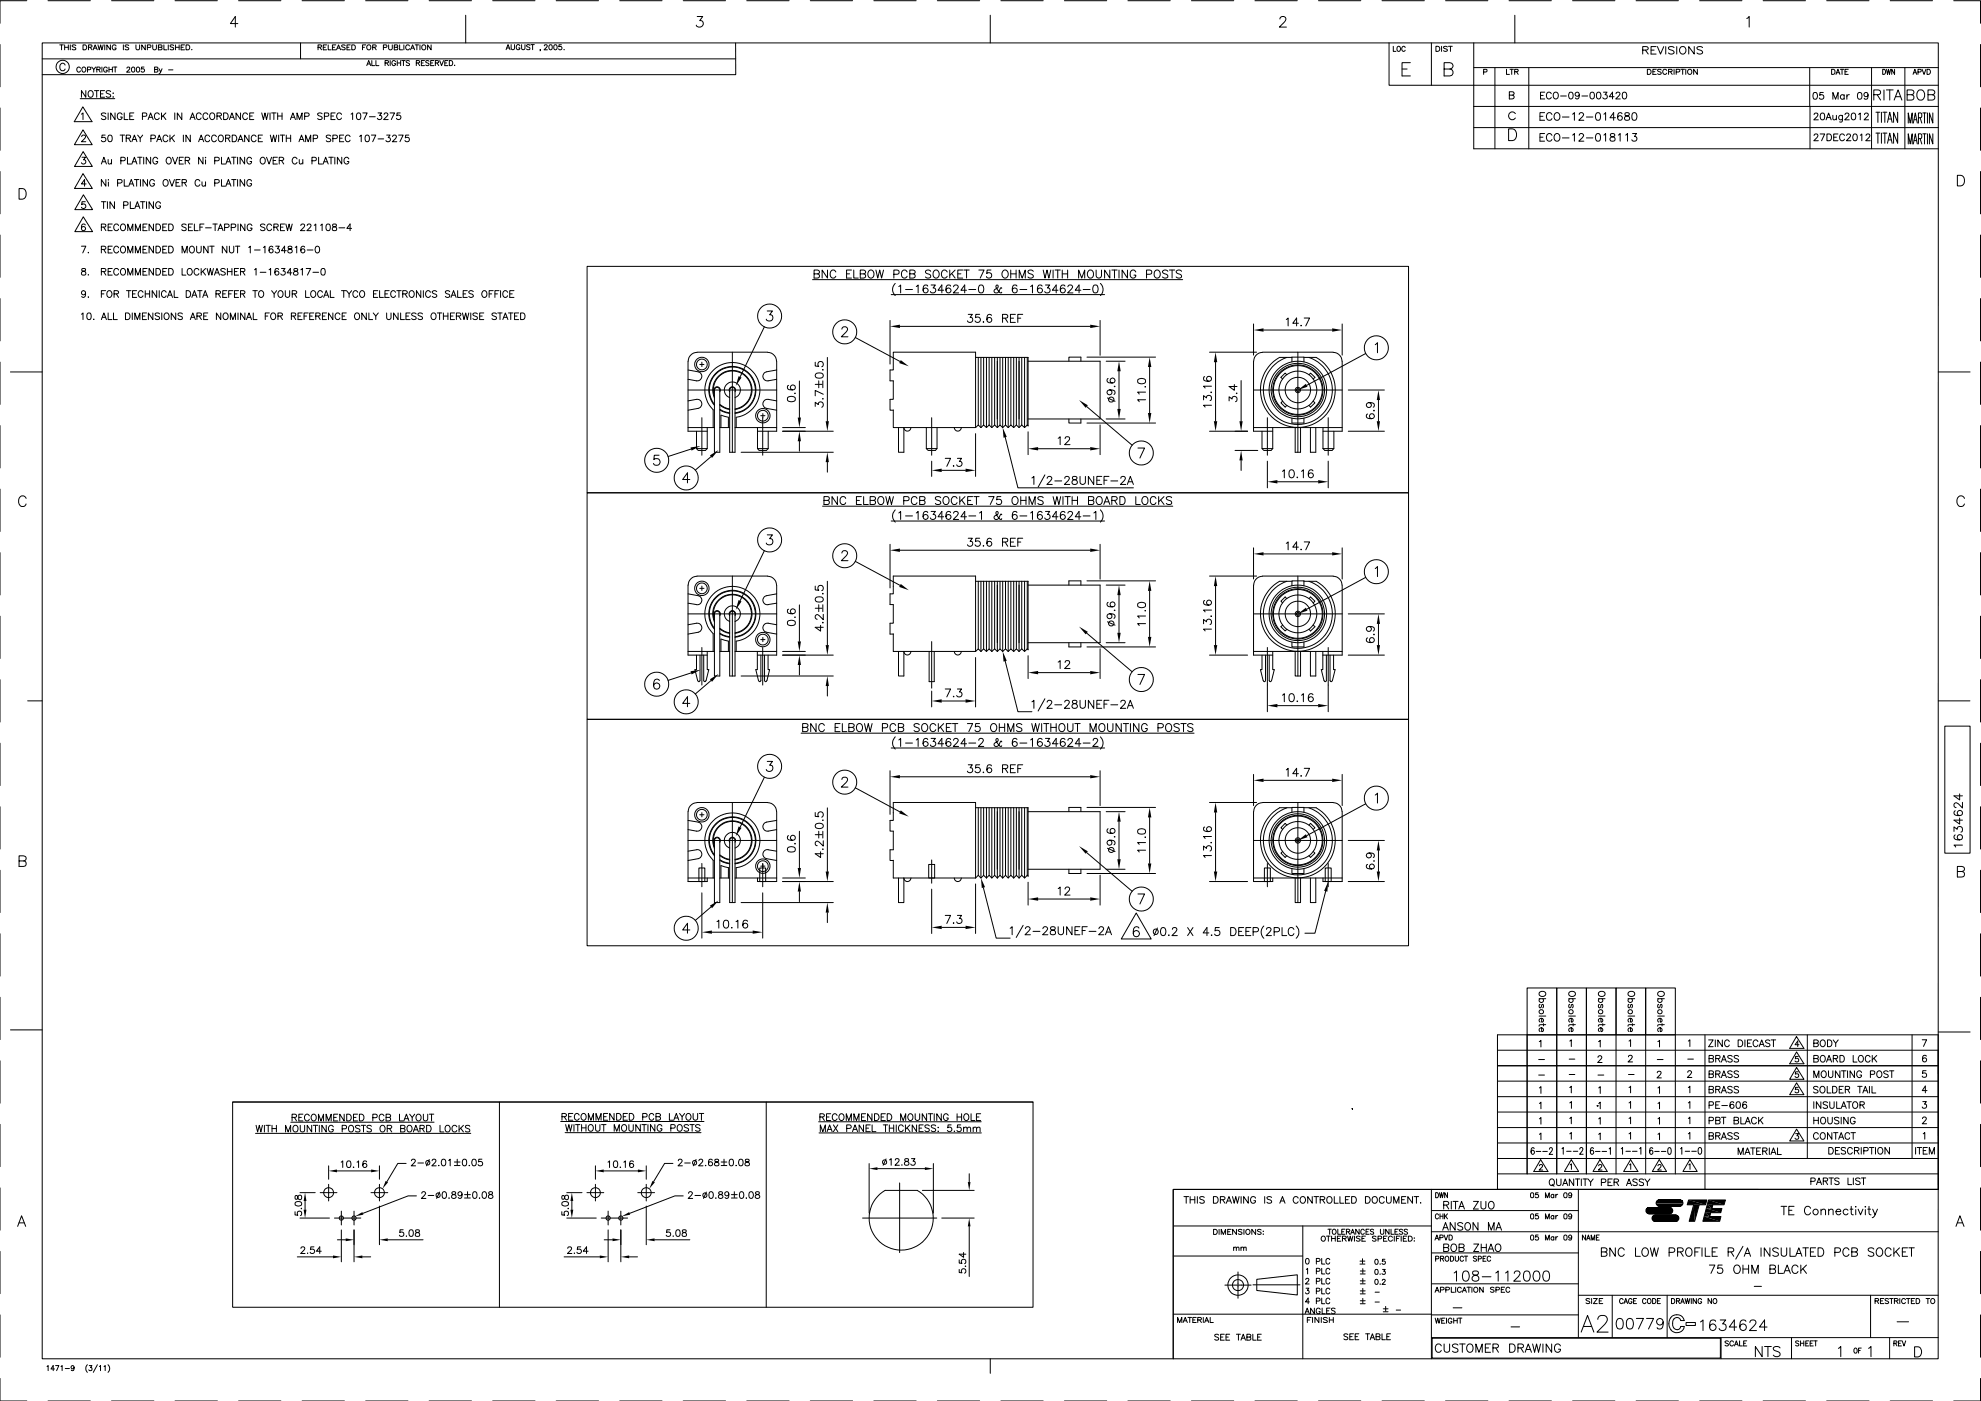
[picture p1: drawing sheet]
<svg xmlns="http://www.w3.org/2000/svg" width="594mm" height="420mm" viewBox="0 0 594 420" stroke-linecap="round" stroke-linejoin="round" font-family="sans-serif">
<g fill="none" stroke="#000" stroke-width=".3">
<path d="M0 13.3v12.7M8 .2h-8v6.8M12.7 12.9h568.6l-.1 394.6h-568.5zM12.7 17.7h207.9M14.4 .2h12.7M17.9 13.5h1.1M18.5 13.5v1.4M19.4 14.2h1.1M19.4 13.5v1.4M19.5 19.5a.8 .8 0 0 0-.9-.5 .8 .8 0 0 0-.7 .8v.6a.81 .81 0 0 0 .7 .8 .81 .81 0 0 0 .9-.5M20.5 13.5v1.4M21.1 13.5v1.4"/>
<path d="M22.7 13.7l-.9-.2-.1 .5 .9 .3 .1 .4-.3 .2-.8-.2M24.9 13.5h.5a.77 .77 0 0 1 .6 .7 .77 .77 0 0 1-.6 .7h-.5zM26.5 14.2l1-.1 .1-.4-.1-.2h-1v1.4M27.1 14.2l.5 .7M27.9 14.9l.6-1.4 .7 1.4M28.2 14.4h.7M29.4 13.5l.4 1.4 .4-1.4 .4 1.4 .3-1.4M31.4 13.5v1.4M33.1 13.5v1.4l-1.1-1.4v1.4M33.4 .2h12.7M34.8 13.8a.6 .6 0 0 0-.7-.3 .6 .6 0 0 0-.4 .5v.4a.57 .57 0 0 0 .5 .6 .57 .57 0 0 0 .6-.6h-.4M37 13.5v1.4"/>
<path d="M38.6 13.7l-.4-.2-.7 .2 .1 .3 .9 .4-.1 .5-.9-.2M40.8 13.5v1l.4 .4 .6-.2 .1-1.2M43.6 13.5v1.4l-1.1-1.4v1.4M44.2 14.2h.9l.1-.6-1-.1v1.4M45.8 13.5v1l.5 .4 .5-.2 .1-1.2M47.5 14.2l.9-.1 .2-.4-.2-.2h-.9v1.4l1-.1 .1-.4-.4-.2M49.1 13.5v1.4h1M50.5 13.5v1.4M52.1 13.7l-1-.2v.5l.8 .3 .2 .4-.4 .2-.7-.2M52.5 .2h12.7M52.6 14.2h1.1M52.6 13.5v1.4"/>
<path d="M53.7 13.5v1.4M54.3 14.2h.6M55.3 13.5h-1v1.4h1M55.8 13.5h.5a.77 .77 0 0 1 .6 .7 .77 .77 0 0 1-.6 .7h-.5zM57.5 14.8h.1M71.3 7.1h-2.2l1.5-2.1v3.1M71.5 .2h12.7M90.1 12.9v4.8M90.6 .2h12.7M95.4 14.2l.9-.1 .1-.4-.1-.2h-.9v1.4M95.9 14.2l.5 .7M96.9 14.2h.7"/>
<path d="M98 13.5h-1.1v1.4h1.1M98.4 13.5v1.4h.9M99.7 14.2h.6M100.7 13.5h-1v1.4h1M100.9 14.9l.6-1.4 .7 1.4M101.1 14.4h.8M103.5 13.7l-.4-.2-.7 .2 .1 .3 .9 .3v.6l-1-.2M104.1 14.2h.5M105 13.5h-.9v1.4h.9M105.5 13.5h.5a.78 .78 0 0 1 .6 .7 .78 .78 0 0 1-.6 .7h-.5zM108.7 14.2h.6M109.6 .2h12.7"/>
<path d="M109.7 13.5h-1v1.4M110 19.7l.6-1.5 .6 1.5M110.2 19.2h.8M111.5 18.2v1.5h.9M111.8 14.2l.8-.1 .2-.4-.2-.2h-.8v1.4M112.3 14.2l.5 .7M112.7 18.2v1.5h.9M115 14.2h.9l.1-.5-.1-.2h-.9v1.4M115.5 18.9l1-.1v-.5l-1-.1v1.5M116 18.9l.5 .8M116.5 13.5v1l.5 .4 .6-.2v-1.2M117 18.2v1.5"/>
<path d="M118.2 14.2l1-.1v-.6h-1v1.4h1l.1-.5-.4-.2M118.6 18.5a.69 .69 0 0 0-.9-.1 .69 .69 0 0 0-.2 .9 .69 .69 0 0 0 .9 .3l.2-.5h-.4M119.1 18.2v1.5M119.1 18.9h1M119.8 13.5v1.4h.9M120.1 18.2v1.5M120.5 18.2h1M121 18.2v1.5M121.1 13.5v1.4M122.8 13.8a.6 .6 0 0 0-.6-.3 .6 .6 0 0 0-.5 .5v.4a.6 .6 0 0 0 .5 .5 .6 .6 0 0 0 .6-.3M122.8 18.4l-.4-.2-.6 .2 .1 .4 .9 .4v.3l-.4 .2-.6-.2M123.1 14.9l.6-1.4 .6 1.4"/>
<path d="M123.4 14.4h.7M124.5 13.5h1.1M124.8 18.9l1-.1v-.5l-1-.1v1.5M125 13.5v1.4M125.3 18.9l.6 .8M125.9 13.5v1.4M126.4 18.9h.5M127.3 18.2h-.9v1.5h.9M128.7 18.4l-.4-.2-.6 .2 .1 .4 .8 .3 .1 .4-.4 .2-.6-.2M128.7 .2h12.7M129.2 18.9h.6M129.3 13.5v1.4l-1.1-1.4v1.4"/>
<path d="M130.1 18.2h-.9v1.5h.9M130.6 18.9l.9-.1v-.5l-.9-.1v1.5M131.1 18.9l.5 .8M131.9 18.2l.5 1.5 .6-1.5M133.4 18.9h.5M134.3 18.2h-.9v1.5h.9M134.7 18.2h.6a.82 .82 0 0 1 .5 .7 .82 .82 0 0 1-.5 .8h-.6zM136.4 19.5v.2zM139.7 4.6v8.3M147.7 .2h12.7M151.8 14.9l.6-1.5 .5 1.5M152 14.4h.7"/>
<path d="M153.3 13.4v1.1l.4 .4h.4l.2-.4v-1.1M155.9 13.8a.56 .56 0 0 0-.6-.4 .56 .56 0 0 0-.5 .6v.4a.55 .55 0 0 0 .6 .5 .55 .55 0 0 0 .5-.5h-.4M156.4 13.4l.1 1.3 .3 .2h.4l.2-.4v-1.1M158.9 13.6l-.3-.2-.7 .2 .2 .4 .8 .4-.1 .5-.9-.2M159.2 13.4h1M159.7 13.4v1.5M162.1 14.9h-.2h.2l-.2 .3M163.2 13.8l.2-.3 .4-.1 .3 .4-.9 1.1h1M164.8 13.5a.76 .76 0 0 1 .9 .5 .76 .76 0 0 1-.5 .9l-.5-.3-.1-.5zM166.3 13.5a.71 .71 0 0 1 .8 .7 .71 .71 0 0 1-.8 .7l-.2-.6zM166.8 .2h12.7M168.4 13.4h-.8v.7a.54 .54 0 0 1 .8 0 .54 .54 0 0 1-.1 .8 .54 .54 0 0 1-.8-.3"/>
<path d="M169.2 14.8h.1M185.8 .2h12.7M204.9 .2h12.7M209.1 5h1.6l-.9 1.2a1.02 1.02 0 0 1 1.1 1.2 1.02 1.02 0 0 1-1.4 .7l-.7-.6M220.6 12.9v9.5h-207.9M223.9 .2h12.7M243 .2h12.7M262 .2h12.7M281.1 .2h12.7M297 4.6v8.3M300.1 .2h12.7M319.2 .2h12.7"/>
<path d="M338.2 .2h12.7M357.3 .2h12.7M376.3 .2h12.7M383.8 5.7l.2-.5 .4-.2 .9 .1a.74 .74 0 0 1 .2 1.1l-1.8 1.9h2.1M395.4 .2h12.7M414.4 .2h12.7M416.6 12.9v12.7h164.7M417.8 13.9v1.5h.8M419.1 14.1l.1-.1a.69 .69 0 0 1 .8 .6 .69 .69 0 0 1-.8 .7l-.3-.5zM421.4 14.3a.52 .52 0 0 0-.6-.4 .52 .52 0 0 0-.4 .6 .61 .61 0 0 0 .1 .8 .61 .61 0 0 0 .8-.1l.1-.1M423 18.8h-2.5v4h2.5M429.3 12.9v12.7"/>
<path d="M430.6 13.9h.6a.78 .78 0 0 1 .6 .7 .78 .78 0 0 1-.6 .8h-.6zM432.3 13.9v1.5M433.5 .2h12.7M434 14.1l-.4-.2-.7 .2 .2 .4 .9 .5-.4 .4-.7-.2M434.4 13.9h1.1M435 13.9v1.5M442 12.9v31.7h139.3M452.5 .2h12.7M454.3 4.6v8.3M471.6 .2h12.7M490.6 .2h12.7M492.6 15l1.4-.1 .3-.5-.3-.3-1.4-.1v2.2"/>
<path d="M493.4 15l.9 1.2M495.1 15h1M496.7 14h-1.6v2.2h1.6M497 14l1 2.2 .9-2.2M499.5 14v2.2M502 14.3l-.6-.3-1.1 .3 .3 .5 1.2 .4 .2 .7a1.16 1.16 0 0 1-1.7 0M502.8 14v2.2M503.9 14.3a1.03 1.03 0 0 1 1.4 .1 1.03 1.03 0 0 1 0 1.4 1.03 1.03 0 0 1-1.4 .1l-.2-.5zM508.1 14v2.2l-1.7-2.2v2.2M509.7 .2h12.7M510.6 14.3l-.6-.3-1.1 .3 .2 .5 1.2 .4 .3 .7a1.16 1.16 0 0 1-1.7 0M523.8 5.5l.8-.5v3.1"/>
<path d="M528.7 .2h12.7M547.8 .2h12.7M566.8 .2h12.7M585.9 .2h8v6.8M593.9 13.3v12.7M0 32.4v12.7M24 29.6h10.4M24.1 20.4a.57 .57 0 0 0-.6-.3 .57 .57 0 0 0-.5 .6v.3a.56 .56 0 0 0 .5 .6 .56 .56 0 0 0 .6-.3M24.4 34.2l.5-.3v2M24.8 20.2a.69 .69 0 0 1 1 .7 .69 .69 0 0 1-1.1 .5l-.1-.7zM24.8 32l2.8 4.5h-5.3zM24.9 38.9l2.7 4.5h-5.3z"/>
<path d="M25.7 27.2v2l-1.3-2v2M26.2 20.9l.9-.1 .1-.6-1-.1v1.5M26.6 27.5a.94 .94 0 0 1 1.4 .5 .94 .94 0 0 1-1 1.2l-.4-.3-.2-.5zM27.5 20.1l.6 .7v.8M28.3 27.2h1.3M28.7 20.1l-.6 .7M29 27.2v2M29 20.8l.9-.1 .1-.5-1-.1v1.5M29.5 20.8l.6 .8M30.1 28.2h.8M30.6 20.1v1.5M31.4 27.2h-1.3v2h1.3"/>
<path d="M31.8 34.1l-.5-.2-.9 .2 .2 .5 1.2 .7v.3l-.5 .3-.9-.3M32.2 20.4a.57 .57 0 0 0-.7-.3 .57 .57 0 0 0-.4 .6v.3a.55 .55 0 0 0 .5 .6 .55 .55 0 0 0 .6-.6h-.4M32.4 33.9v2M32.7 20.1v1.5M32.7 20.8h1M33.2 27.5l-.5-.3-.9 .3 .1 .4 1.3 .7v.3l-.5 .3-.9-.3M33.7 20.1v1.5M33.8 27.9h.2zM33.8 29.1h.2zM34 20.1h1.1M34.5 33.9v2l-1.3-2v2M34.5 20.1v1.5"/>
<path d="M36.6 34.3a.74 .74 0 0 0-.8-.4 .74 .74 0 0 0-.6 .7v.5a.72 .72 0 0 0 .7 .8 .72 .72 0 0 0 .7-.8h-.5M37.3 33.9v2h1.1M38.1 20.4l.1-.2 .5-.1 .2 .4-.9 1.1h1M38.9 34.8h.8M39.7 20.2l.2-.1a.8 .8 0 0 1 .5 .8 .8 .8 0 0 1-.5 .7l-.5-.6zM40.1 33.9h-1.2v2h1.2M41.1 20.2a.69 .69 0 0 1 .8 .7 .69 .69 0 0 1-.8 .6l-.2-.5zM42.7 34.9l1.2-.1v-.8l-1.2-.1v2M43.2 20.1h-.7l-.1 .6a.55 .55 0 0 1 .8 0 .55 .55 0 0 1-.1 .8 .55 .55 0 0 1-.8-.2M44.4 35.9l.8-2 .7 2M44.7 35.2h.9M46.4 20.8l.8-.1 .1-.5-.9-.1v1.5l.9-.1 .1-.4-.4-.3"/>
<path d="M47.7 20.6l.5 1 .4-1M47.8 34.3a.74 .74 0 0 0-.9-.4 .74 .74 0 0 0-.6 .7 .83 .83 0 0 0 .3 1.1 .83 .83 0 0 0 1.1-.1l.1-.2M48.2 21.6l-.5 .5M48.4 33.9v2M48.9 34.7l.8 1.2M49.7 33.9l-1.3 1.3M50.5 21h1.4M52.4 33.9v2M54.5 33.9v2l-1.3-2v2M57 35.9l.7-2 .8 2M57.3 35.2h.9M60.3 34.3a.74 .74 0 0 0-.8-.4 .74 .74 0 0 0-.6 .7v.5a.74 .74 0 0 0 .6 .8 .74 .74 0 0 0 .8-.5"/>
<path d="M62.3 34.3a.74 .74 0 0 0-.8-.4 .74 .74 0 0 0-.6 .7 .83 .83 0 0 0 .2 1.1 .83 .83 0 0 0 1.1-.1l.1-.2M63.1 34.1a.83 .83 0 0 1 1.1-.1 .83 .83 0 0 1 .2 1.1 .76 .76 0 0 1-.8 .8 .76 .76 0 0 1-.7-.8zM65.1 34.8l1.1-.1 .2-.5-.5-.3h-.8v2M65.7 34.8l.7 1.1M67.1 33.9h.6a1.06 1.06 0 0 1 .7 1 1.06 1.06 0 0 1-.7 1h-.6zM68.8 35.9l.8-2 .7 2M69.1 35.2h.9M72.1 33.9v2l-1.3-2v2M74.2 34.3a.74 .74 0 0 0-.8-.4 .74 .74 0 0 0-.6 .7 .83 .83 0 0 0 .2 1.1 .83 .83 0 0 0 1.1-.1l.1-.2M74.9 34.8h.7M76.1 33.9h-1.2v2h1.2M78.5 33.9l.5 2 .5-2 .4 2 .5-2"/>
<path d="M81 33.9v2M81.4 33.9h1.4M82.1 33.9v2M83.3 34.8h1.3M83.3 33.9v2M84.6 33.9v2M87.1 35.9l.7-2 .8 2M87.4 35.2h.9M89.1 35.9v-2l.7 2 .8-2v2M91.4 34.9l1.1-.1 .2-.6-.5-.3h-.8v2M96.6 34.1l-.5-.2-.9 .2 .3 .5 1.1 .7v.3l-.5 .3-.9-.3M97.3 34.9l1.1-.1 .1-.8-1.2-.1v2"/>
<path d="M99.3 34.8h.7M100.5 33.9h-1.2v2h1.2M102.4 34.3a.74 .74 0 0 0-.8-.4 .74 .74 0 0 0-.6 .7 .83 .83 0 0 0 .2 1.1 .83 .83 0 0 0 1.1-.1l.1-.2M105.3 34.2l.4-.3v2M107.2 34a.64 .64 0 0 1 .9 .2l.1 .5a.85 .85 0 0 1-.8 1.2 1.28 1.28 0 0 1-.2-1.9zM108.8 33.9h1.3l-.9 2M110.8 35h1.7M113.4 33.9h1l-.6 .7a.67 .67 0 0 1 .7 .7 .67 .67 0 0 1-.6 .7 .67 .67 0 0 1-.7-.5M115.2 34.3l.2-.3 .6-.1 .3 .5-1.2 1.5h1.3M117 33.9h1.3l-1 2M120 33.9h-.9l-.1 .8a.71 .71 0 0 1 1.1 0 .71 .71 0 0 1-.2 1.1 .71 .71 0 0 1-1-.3M420.5 20.7h1.5"/>
<path d="M433.1 20.7h1.7l.6-.2a.92 .92 0 0 0 0-1.5l-2.3-.2v4h1.7a1.04 1.04 0 0 0 1-1.1 1.04 1.04 0 0 0-1-1M442 31.9h139.3M442 20.3h139.3M442 38.3h139.3M444.9 21.6l.9-.1 .1-.6-1-.1v1.5M448.3 20.3v24.3M451.8 20.8v1.5h.9M452.4 38.7h1.2a1.87 1.87 0 0 1 1.2 1.7 1.87 1.87 0 0 1-1.2 1.8h-1.2zM452.6 28.5l1.3-.1 .2-.5-.2-.3-1.3-.1v2.2l1.3-.2 .2-.5-.6-.5M452.8 20.8h1.1M453.3 20.8v1.5M454.2 21.5l1-.1v-.6h-1v1.5"/>
<path d="M454.4 34.1a1.13 1.13 0 0 0-1.6-.2 1.13 1.13 0 0 0 0 1.7 1.13 1.13 0 0 0 1.6-.2M454.8 21.5l.5 .8M458.5 20.3v24.3M461.8 34.9h.9M462 28.6h.8M463.2 33.8h-1.4v2.3h1.4M463.3 27.6h-1.3v2.1h1.3M465.2 28.1a.74 .74 0 0 0-.8-.5 .74 .74 0 0 0-.6 .8 .84 .84 0 0 0 .2 1.1 .84 .84 0 0 0 1.1-.1l.1-.2M465.4 34.3a.85 .85 0 0 0-1-.5 .85 .85 0 0 0-.6 .9v.5a.86 .86 0 0 0 .6 .9 .86 .86 0 0 0 1-.5M466.2 27.7a.94 .94 0 0 1 1.1 .9 .94 .94 0 0 1-1.1 .9l-.4-.6 .1-.8zM466.3 34.1a.84 .84 0 0 1 .9-.3 .84 .84 0 0 1 .6 .9v.5a.87 .87 0 0 1-.9 .9 .87 .87 0 0 1-.9-.9zM468 28.8h1.7"/>
<path d="M468.5 35.1h2M470.7 27.7a.68 .68 0 0 1 1 .3l.1 .5a.93 .93 0 0 1-.6 1.2h-.2a1.3 1.3 0 0 1-.3-2zM471.6 34.2l.5-.4v2.3M473.6 34.3l.2-.4 .6-.1 .5 .7-1.4 1.6h1.5M473.6 28.3a.64 .64 0 0 1-.8 .6 .64 .64 0 0 1-.3-.9 .64 .64 0 0 1 1-.1l.1 .4a.99 .99 0 0 1-.8 1.4l-.4-.3M474.4 28.8h1.7M475.7 35.1h2M477.1 27.7l.3-.1a1.05 1.05 0 0 1 .8 1.1 1.05 1.05 0 0 1-.8 1 1.3 1.3 0 0 1-.3-2zM478.8 33.9a.72 .72 0 0 1 1.1 .3l.1 .6a.98 .98 0 0 1-.7 1.3h-.2a1.41 1.41 0 0 1-.3-2.2zM479 27.7a.64 .64 0 0 1 1 .3l.1 .5a.91 .91 0 0 1-.8 1.2 1.33 1.33 0 0 1-.3-2zM480.9 27.6h1l-.6 .8a.68 .68 0 0 1 .5 1.1 .68 .68 0 0 1-1.1-.2M481 34.2l.5-.4v2.3"/>
<path d="M484 29h-1.4l1-1.4v2.1M484.5 35.3h-1.7l1.1-1.5v2.3M484.6 28.1l.4-.5 .6 .1 .2 .3-.3 .7-1 1h1.4M486.4 34.1a.64 .64 0 0 0-1-.2 1.29 1.29 0 0 0 .5 2.2 .71 .71 0 0 0 .6-.8 .71 .71 0 0 0-.7-.6 .71 .71 0 0 0-.7 .6M486.7 27.7a.68 .68 0 0 1 1 .3l.1 .5a.91 .91 0 0 1-.8 1.2 1.39 1.39 0 0 1-.3-2zM487.4 33.9v.6l.7 .3a.64 .64 0 0 1 .6 .6 .64 .64 0 0 1-.6 .7l-.8-.2a.84 .84 0 0 1 .1-1 .84 .84 0 0 1 .9-.2 .45 .45 0 0 0 .2-.8zM489.7 33.9a.72 .72 0 0 1 1.1 .3 1.08 1.08 0 0 1 .1 1.3 1.08 1.08 0 0 1-1.2 .5l-.3-.9zM494 20.8h.6a.79 .79 0 0 1 .6 .7 .79 .79 0 0 1-.6 .8h-.6zM495.7 21.5h.6M496.7 20.8h-1v1.5h1M498.2 21l-.4-.2-.7 .2 .1 .3 1 .5v.3l-.4 .2-.7-.2M499.8 21.1a.62 .62 0 0 0-.6-.3 .62 .62 0 0 0-.6 .5 .68 .68 0 0 0 .3 .9 .68 .68 0 0 0 .8-.1l.1-.2"/>
<path d="M500.4 21.5h.7l.4-.4-.2-.3h-.9v1.5M500.9 21.5l.6 .8M502 20.8v1.5M502.7 21.6l.9-.1 .1-.6-1-.1v1.5M504.1 20.8h1.1M504.6 20.8v1.5M505.5 20.8v1.5M509 20.8v1.5l-1.1-1.5v1.5M542.7 20.3v11.6M542.8 31.9v12.7M543.9 27.8a.68 .68 0 0 1 1 .3l.1 .5a.89 .89 0 0 1-.8 1.2 1.37 1.37 0 0 1-.3-2zM544 34.4l.2-.4 .6-.1 .4 .6-1.3 1.4h1.4"/>
<path d="M546.1 34a.68 .68 0 0 1 1 .3l.1 .5a.91 .91 0 0 1-.6 1.1h-.2a1.3 1.3 0 0 1-.3-1.9zM546.8 27.7h-1l-.1 .9a.71 .71 0 0 1 1.1 0 .71 .71 0 0 1-.2 1.1 .71 .71 0 0 1-1-.3M547.6 35.9l.8-2 .7 2M547.9 35.3h1M549.3 20.8h.5a.81 .81 0 0 1 .5 .7 .81 .81 0 0 1-.5 .8h-.5zM549.7 29.8v-2.1l.8 2.1 .7-2.1v2.1M549.7 34.6v1.3h.5l.5-.3M550.6 22.3l.6-1.5 .6 1.5M550.7 34.6v1.3M550.8 21.8h.8M551.9 20.8h1.1M552.4 20.8v1.5"/>
<path d="M552.5 34.6v1.8l-.3 .2-.5-.1M552.5 34.9a.64 .64 0 0 0-.9-.1 .64 .64 0 0 0 0 .9 .64 .64 0 0 0 .9-.1M553 28.7a.64 .64 0 0 0-.9-.1 .64 .64 0 0 0 0 1 .64 .64 0 0 0 .9-.1M553 28.4v1.4M553.3 34.4l.2-.4 .6-.1 .4 .6-1.3 1.4h1.4M553.3 21.5h.6M553.8 28.4v1.4M554.3 20.8h-1v1.5h1M554.6 28.4a.59 .59 0 0 0-.8 .6M555.5 34l.3-.1a1.06 1.06 0 0 1 .7 1 1.06 1.06 0 0 1-.7 1l-.6-.3v-.5zM557.3 27.8l.3-.1a1.06 1.06 0 0 1 .8 1 1.06 1.06 0 0 1-.8 1.1 1.29 1.29 0 0 1-.3-2zM557.4 34.3l.5-.4v2"/>
<path d="M559.1 34.4l.2-.4 .6-.1 .4 .6-1.3 1.4h1.4M560.2 28.4a.62 .62 0 0 1-.9 .5 .62 .62 0 0 1-.2-1 .62 .62 0 0 1 1 .1l.1 .4a.94 .94 0 0 1-.8 1.4l-.3-.3M561.3 20.3v24.3M561.9 28.4l1.8-.1 .3-.4-.2-.6-.6-.3h-1.3v3M562.6 33.7h1.2M562.6 39.9h1.2M562.9 28.4l1.1 1.6M563.2 33.7v3M563.2 39.9v3.1M564.2 33.7v3M564.2 39.9v3.1M564.6 20.8a.77 .77 0 0 1 .9 .7 .77 .77 0 0 1-.9 .8z"/>
<path d="M564.6 33.7h1.3M564.6 39.9h1.3M565 27v3M565.2 33.7v3M565.2 39.9v3.1M565.7 27h2M565.7 20.8l.3 1.5 .3-1.5 .3 1.5 .4-1.5M566 36.7l.7-3 .7 3M566.3 35.7h.9M566.7 27v3M568 30l1.2-3 1.2 3M568.2 20.8v1.5l-.9-1.5v1.5"/>
<path d="M568.5 29h1.4M569.1 33.7v3l-1.2-3v3M569.1 39.9v3.1l-1.2-3.1v3.1M571.2 20.3v24.3M571.9 28.4l1.8-.1 .3-.4-.2-.6-.6-.3h-1.3v3h1.3a.81 .81 0 0 0 .8-.8 .81 .81 0 0 0-.8-.8M572.3 36.9v-3l.6 3 .5-3v3M573.7 22.3l.6-1.5 .5 1.5M573.8 36.9l.6-3 .6 3M573.9 21.8h.7M574 35.9h.8M575.2 21.6l.8-.1v-.7h-.8v1.5M575.3 35.3h.7l.3-.3v-.8l-.3-.3h-.7v3"/>
<path d="M575.4 27.1a1.48 1.48 0 0 1 1.8 .6 1.48 1.48 0 0 1-.3 1.9 1.12 1.12 0 0 1-1.3 .4 1.12 1.12 0 0 1-.8-1.1 1.9 1.9 0 0 1 .6-1.8zM575.8 35.3l.5 1.6M576.4 20.8l.6 1.5 .6-1.5M576.6 33.9h1M577.1 33.9v3M577.9 20.8h.5a.81 .81 0 0 1 .5 .7 .81 .81 0 0 1-.5 .8h-.5zM578 33.9v3M578.2 28.4l1.7-.1a.71 .71 0 0 0 0-1.2l-1.7-.1v3h1.3a.81 .81 0 0 0 .7-.5 .81 .81 0 0 0-.2-.8l-.5-.3M579.6 33.9v3l-1-3v3M593.9 32.4v12.7M0 51.4v12.7M5.7 56.6h1.1a1.69 1.69 0 0 1 1.1 1.5 1.69 1.69 0 0 1-1.1 1.6h-1.1z"/>
<path d="M24.5 41l.4-.5h.4l.4 .4-.3 .7-1 .9h1.3M24.6 47.2h1.1l-.6 .7a.67 .67 0 0 1 .5 1.1 .67 .67 0 0 1-1.2-.2M24.9 52.1l2.8 4.4h-5.3zM24.9 45.5l2.8 4.4h-5.3zM25 58.4l2.8 4.5h-5.4zM25.8 55.2h-1.4l1-1.4v2M30.4 49.2l.8-2 .7 2M30.7 48.5h1M31.5 40.5h-.9l-.1 .9a.71 .71 0 0 1 1.1 0 .71 .71 0 0 1-.2 1 .71 .71 0 0 1-1-.3M31.8 53.8v2l-1.4-2v2M32.4 53.9h.2zM32.4 47.8l.1 1.3 .5 .1 .4-.4"/>
<path d="M32.5 54.6v1.2M32.6 40.6l.3-.1a1.03 1.03 0 0 1 .8 1 1.03 1.03 0 0 1-.8 1 1.25 1.25 0 0 1-.3-1.9zM33.4 47.8v1.4M35.3 54.9l1.1-.1 .2-.3-.1-.5-1.2-.2v2M36 40.5h1.4M36.2 48.2l1.2-.1 .1-.7-1.3-.2v2M36.7 40.5v2M37.3 53.8v2h1.1M37.8 41.4h1.2l.1-.7-1.3-.2v2M38.2 47.2v2h1.2M38.5 41.4l.7 1.1M38.6 55.8l.8-2 .7 2"/>
<path d="M38.9 55.2h.9M39.5 42.5l.8-2 .8 2M39.5 49.2l.8-2 .8 2M39.8 41.8h1M39.8 48.5h1M40.3 53.8h1.4M41 53.8v2M41.3 40.5l.7 .9v1.1M41.3 47.2h1.3M42 47.2v2M42.1 53.8v2M42.8 40.5l-.8 .9"/>
<path d="M43.1 47.2v2M44.2 53.8v2l-1.3-2v2M45.2 47.2v2l-1.3-2v2M45.3 41.6l1.2-.2v-.7l-1.2-.2v2M46.3 54.3a.74 .74 0 0 0-.8-.5 .74 .74 0 0 0-.6 .8 .83 .83 0 0 0 .2 1.1 .83 .83 0 0 0 1.1-.2l.1-.4h-.5M47 42.5l.8-2 .7 2M47.3 47.7a.74 .74 0 0 0-.8-.6 .74 .74 0 0 0-.7 .8v.5a.72 .72 0 0 0 .8 .8 .72 .72 0 0 0 .7-.8h-.5M47.3 41.8h.9M49.3 53.9a.94 .94 0 0 1 1.1 .9 .94 .94 0 0 1-1.1 1l-.4-.7 .1-.8zM50 47.5l.2-.2a.76 .76 0 0 1 1.2 .6v.5a.76 .76 0 0 1-.8 .8 .76 .76 0 0 1-.8-.8zM50.3 41a.74 .74 0 0 0-.8-.5 .74 .74 0 0 0-.6 .8v.4a.74 .74 0 0 0 .6 .8 .74 .74 0 0 0 .8-.5M50.8 53.8l.8 2 .7-2"/>
<path d="M51 40.5v2M51.5 41.4l.8 1.1M51.7 47.2l.8 2 .8-2M52.3 40.5l-1.3 1.3M52.8 54.8h.8M53.8 48.1h.7M54 53.8h-1.2v2h1.2M54.6 54.8l1.2-.1v-.7l-1.2-.2v2M55 47.2h-1.2v2h1.2M55 40.5v2M55.3 54.8l.6 1M55.5 48.1l1.2-.1 .2-.5-.5-.3h-.9v2"/>
<path d="M56.2 48.1l.7 1.1M57.1 40.5v2l-1.3-2v2M59.6 42.5l.7-2 .8 2M59.8 41.8h1M59.9 54.3a.74 .74 0 0 0-.8-.5 .74 .74 0 0 0-.6 .8v.5a.74 .74 0 0 0 .6 .7 .74 .74 0 0 0 .8-.4M60.6 54.5l.1 1.3h.5l.4-.3M60.9 47.2v2l-1.3-2v2M61.6 47.2v.2zM61.6 47.9v1.3M61.6 54.5v1.3M62.9 41a.72 .72 0 0 0-.9-.5 .72 .72 0 0 0-.5 .8v.4a.72 .72 0 0 0 .5 .8 .72 .72 0 0 0 .9-.5M64.4 48.2l1.3-.2v-.6l-1.3-.2v2"/>
<path d="M64.4 54.9l1.3-.2v-.7l-1.3-.2v2M64.9 41a.74 .74 0 0 0-.9-.5 .74 .74 0 0 0-.5 .8v.4a.74 .74 0 0 0 .5 .8 .74 .74 0 0 0 .9-.5M65.8 40.6a.94 .94 0 0 1 1.2 .9 .94 .94 0 0 1-1.2 .9l-.4-.7 .1-.7zM66.4 47.2v2h1.2M66.4 53.8v2h1.2M67.6 41.4h1.2l.1-.7-1.3-.2v2M67.7 49.2l.8-2 .8 2M67.7 55.8l.8-2 .8 2M68 48.5h1M68 55.2h1M68.3 41.4l.7 1.1M69.5 47.2h1.3"/>
<path d="M69.5 53.8h1.3M69.6 40.5h.7a1.06 1.06 0 0 1 .7 1 1.06 1.06 0 0 1-.7 1h-.7zM70.1 47.2v2M70.1 53.8v2M71.2 47.2v2M71.2 53.8v2M71.4 42.5l.7-2 .8 2M71.6 41.8h1M73.4 47.2v2l-1.4-2v2M73.4 53.8v2l-1.4-2v2M74.7 40.5v2l-1.3-2v2M75.4 47.7a.71 .71 0 0 0-.8-.5 .71 .71 0 0 0-.6 .7v.5a.7 .7 0 0 0 .7 .8 .7 .7 0 0 0 .7-.8h-.4"/>
<path d="M75.4 54.3a.72 .72 0 0 0-.8-.5 .72 .72 0 0 0-.6 .8v.5a.7 .7 0 0 0 .7 .8 .7 .7 0 0 0 .7-.8h-.4M76.8 41a.74 .74 0 0 0-.9-.5 .74 .74 0 0 0-.5 .8 .83 .83 0 0 0 .2 1 .83 .83 0 0 0 1.1-.1l.1-.2M77.5 41.4h.7M78.2 47.5l.2-.2a.76 .76 0 0 1 1.1 .6v.5a.76 .76 0 0 1-.7 .8 .76 .76 0 0 1-.8-.8zM78.7 40.5h-1.2v2h1.2M79.9 47.2l.8 2 .7-2M81.1 40.5l.4 2 .5-2 .5 2 .5-2M81.9 48.1h.8M83.2 47.2h-1.3v2h1.3M83.6 40.5v2M83.7 48.1l1.2-.1 .2-.5-.5-.3h-.9v2M84 40.5h1.3"/>
<path d="M84.4 48.1l.7 1.1M84.7 40.5v2M85.9 41.4h1.3M85.9 40.5v2M87.2 40.5v2M89.1 47.7a.74 .74 0 0 0-.9-.5 .74 .74 0 0 0-.6 .7v.5a.74 .74 0 0 0 .6 .8 .74 .74 0 0 0 .9-.5M89.7 42.5l.7-2 .8 2M89.7 47.8l.1 1.3 .5 .1 .5-.4M89.9 41.8h1M90.8 47.8v1.4M91.7 42.5v-2l.7 2 .8-2v2M93.6 48.2l1.1-.1 .1-.7-1.2-.2v2"/>
<path d="M93.9 41.6l1.2-.2 .1-.7-1.3-.2v2M95.5 47.2v2h1.2M96.9 49.2l.8-2 .7 2M97.2 48.5h.9M98.6 47.2h1.3M99.2 40.8l-.5-.3-.9 .3 .1 .4 1.3 .8v.2l-.5 .3-.9-.3M99.3 47.2v2M99.8 41.6l1.3-.2v-.7l-1.3-.2v2M100.4 47.2v2M101.9 41.4h.7M102.5 47.2v2l-1.3-2v2M103.1 40.5h-1.2v2h1.2"/>
<path d="M104.6 47.7a.74 .74 0 0 0-.8-.5 .74 .74 0 0 0-.6 .7v.5a.72 .72 0 0 0 .7 .8 .72 .72 0 0 0 .7-.8h-.5M105 41a.74 .74 0 0 0-.9-.5 .74 .74 0 0 0-.6 .8 .83 .83 0 0 0 .3 1 .83 .83 0 0 0 1.1-.1l.1-.2M107.8 40.9l.5-.4v2M109.7 40.6a.68 .68 0 0 1 1 .3l.1 .5a.85 .85 0 0 1-.8 1.1 1.33 1.33 0 0 1-.3-1.9zM111.4 40.5h1.3l-.9 2M113.4 41.7h1.7M116 40.5h1l-.6 .8a.66 .66 0 0 1 .5 1 .66 .66 0 0 1-1.2-.2M117.7 41l.4-.5 .6 .1 .2 .3-.3 .7-1 .9h1.4M119.5 40.5h1.4l-1 2M122.6 40.5h-.9l-.2 .9a.7 .7 0 0 1 1.1-.1 .7 .7 0 0 1-.1 1.1 .7 .7 0 0 1-1-.3M461.8 41.1h.9M463.2 40h-1.4v2.3h1.4"/>
<path d="M465.4 40.6a.85 .85 0 0 0-1-.6 .85 .85 0 0 0-.6 .9v.6a.86 .86 0 0 0 .6 .8 .86 .86 0 0 0 1-.5M466.3 40.4a.84 .84 0 0 1 .9-.3 .84 .84 0 0 1 .6 .8v.6a.87 .87 0 0 1-.9 .9 .87 .87 0 0 1-.9-.9zM468.5 41.4h2M471.6 40.5l.5-.5v2.3M473.6 40.6l.2-.4 .6-.2 .5 .7-1.4 1.6h1.5M475.7 41.4h2M478.8 40.2a.72 .72 0 0 1 1.1 .3l.1 .6a.98 .98 0 0 1-.7 1.2h-.2a1.41 1.41 0 0 1-.3-2.1zM481 40.5l.5-.5v2.3M483 40.2v.6l.7 .3a.64 .64 0 0 1 .6 .6 .64 .64 0 0 1-.5 .6l-.9-.2a.84 .84 0 0 1 .1-.9 .84 .84 0 0 1 .9-.3 .45 .45 0 0 0 .2-.7zM485.3 40.5l.6-.5v2.3M487.5 40.5l.6-.5v2.3M489.6 40h1.2l-.7 .9a.77 .77 0 0 1 .7 1.1 .77 .77 0 0 1-1.2 .2l-.2-.3"/>
<path d="M544 40.6l.2-.3 .6-.1 .4 .6-1.3 1.4h1.4M545.8 40.2h1.4l-.9 2M547.9 40.2h.7a1.08 1.08 0 0 1 .7 1 1.08 1.08 0 0 1-.7 1h-.7zM549.9 41.1h.8M551.2 40.2h-1.3v2h1.3M553.1 40.6a.74 .74 0 0 0-.8-.4 .74 .74 0 0 0-.6 .7v.5a.74 .74 0 0 0 .6 .8 .74 .74 0 0 0 .8-.5M553.8 40.6l.2-.3 .6-.1 .3 .6-1.2 1.4h1.4M555.9 40.3a.68 .68 0 0 1 1 .3l.1 .5a.91 .91 0 0 1-.6 1.1h-.2a1.3 1.3 0 0 1-.3-1.9zM557.9 40.6l.4-.4v2M559.6 40.6l.2-.3 .6-.1 .3 .6-1.2 1.4h1.4M566 43l.7-3.1 .7 3.1M566.3 42h.9"/>
<path d="M572.3 43.2v-3.1l.6 3.1 .5-3.1v3.1M573.8 43.2l.6-3.1 .6 3.1M574 42.2h.8M575.3 41.6h.7l.3-.3v-.9l-.3-.3h-.7v3.1M575.8 41.6l.5 1.6M576.6 40.1h1M577.1 40.1v3.1M578 40.1v3.1M579.6 40.1v3.1l-1-3.1v3.1M587 52.6h1.1a1.7 1.7 0 0 1 1 1.6 1.7 1.7 0 0 1-1 1.6h-1.1zM593.9 51.4v12.7M0 70.5v12.7"/>
<path d="M24.4 73.8h1.3l-.9 2.1M25 65l2.8 4.5h-5.4zM25.6 60.5h-1l-.1 .9a.7 .7 0 0 1 1.1 0 .7 .7 0 0 1-.2 1 .7 .7 0 0 1-1-.3M25.6 67.5l-.2-.2a.64 .64 0 0 0-.9 .3v1.3a.62 .62 0 0 0 1 .1 .62 .62 0 0 0-.2-1 .62 .62 0 0 0-.9 .5M26.5 75.6v.3zM30.4 68.1l1.1-.1 .3-.3-.1-.3-1.3-.2v2M30.4 74.8l1.1-.1 .3-.3-.1-.4-1.3-.2v2.1M30.4 60.5h1.4M31.1 60.5v2M31.1 68.1l.7 1.1M31.1 74.8l.7 1.1M32.2 60.5v2"/>
<path d="M32.4 68.1h.8M32.4 74.8h.8M33.7 67.2h-1.3v2h1.3M33.7 73.8h-1.3v2.1h1.3M34.3 60.5v2l-1.3-2v2M35.6 67.6a.74 .74 0 0 0-.9-.4 .74 .74 0 0 0-.6 .7 .83 .83 0 0 0 .3 1.1 .83 .83 0 0 0 1.1-.1l.1-.2M35.6 74.3a.74 .74 0 0 0-.9-.5 .74 .74 0 0 0-.6 .8v.5a.74 .74 0 0 0 .6 .8 .74 .74 0 0 0 .9-.5M36.5 67.3a.94 .94 0 0 1 1.2 .9 .94 .94 0 0 1-1.2 .9l-.4-.7zM36.5 74a.76 .76 0 0 1 1.1 .6v.5a.76 .76 0 0 1-.7 .8 .76 .76 0 0 1-.8-.8v-.5zM37.1 61.6l1.1-.1 .1-.8-1.2-.2v2M38.3 69.2v-2l.8 2 .7-2v2M38.3 75.9v-2.1l.8 2.1 .7-2.1v2.1"/>
<path d="M39.1 60.5v2h1.1M40.4 62.5l.8-2 .8 2M40.6 69.2v-2l.8 2 .7-2v2M40.6 75.9v-2.1l.8 2.1 .7-2.1v2.1M40.7 61.8h1M42.1 60.5h1.4M42.8 60.5v2M42.9 68.1h.7M42.9 74.8h.7M43.9 60.5v2M44.1 67.2h-1.2v2h1.2M44.1 73.8h-1.2v2.1h1.2"/>
<path d="M46 60.5v2l-1.3-2v2M46 67.2v2l-1.3-2v2M46 73.8v2.1l-1.3-2.1v2.1M46.8 67.2h.7a1.06 1.06 0 0 1 .7 1 1.06 1.06 0 0 1-.7 1h-.7zM46.8 73.8h.7a1.08 1.08 0 0 1 .7 1 1.08 1.08 0 0 1-.7 1.1h-.7zM48.1 61a.74 .74 0 0 0-.8-.5 .74 .74 0 0 0-.6 .8v.5a.72 .72 0 0 0 .7 .7 .72 .72 0 0 0 .7-.7h-.4M48.8 68.1h.8M48.8 74.8h.8M50 67.2h-1.2v2h1.2M50 73.8h-1.2v2.1h1.2M50.6 67.2h.7a1.06 1.06 0 0 1 .7 1 1.06 1.06 0 0 1-.7 1h-.7zM50.6 73.8h.7a1.08 1.08 0 0 1 .7 1 1.08 1.08 0 0 1-.7 1.1h-.7z"/>
<path d="M54.6 75.9v-2.1l.8 2.1 .7-2.1v2.1M55.8 67.5l-.4-.3-.7 .1-.1 .6 1.1 .4 .1 .6-.4 .3-.9-.3M56.5 68.1h.8M57 74.1l.2-.1a.76 .76 0 0 1 1.1 .6v.5a.76 .76 0 0 1-.8 .8 .76 .76 0 0 1-.7-.8zM57.7 67.2h-1.2v2h1.2M58.3 67.2v2h1.1M59 73.8l.1 1.8 .5 .3 .4-.2 .3-.4v-1.5M59.9 68.1h.8M61.2 67.2h-1.3v2M61.6 68.3h1.8M62.4 73.8v2.1l-1.3-2.1v2.1M62.9 73.8h1.3"/>
<path d="M63.5 73.8v2.1M63.8 67.2h1.4M64.5 67.2v2M65.4 69.2l.7-2 .8 2M65.7 68.5h.9M67.4 68.2l1.1-.1 .2-.2-.1-.5-1.2-.2v2M68 73.8v2.1l-1.3-2.1v2.1M68.8 73.8v1.5l.5 .6 .7-.3 .1-1.8M69.3 68.2l1.3-.2v-.6l-1.3-.2v2M70.6 73.8h1.3M71.2 73.8v2.1M71.4 67.2v2"/>
<path d="M73.4 67.2v2l-1.3-2v2M74.6 74.2l.5-.4v2.1M75.6 67.6a.74 .74 0 0 0-.9-.4 .74 .74 0 0 0-.6 .7v.5a.72 .72 0 0 0 .7 .8 .72 .72 0 0 0 .8-.8h-.5M76.3 75h1.7M79 74.2l.5-.4v2.1M79.5 67.5l-.5-.3-.9 .3 .2 .4 1.2 .7v.3l-.5 .3-.9-.3M81.4 67.6a.74 .74 0 0 0-.8-.4 .74 .74 0 0 0-.6 .7 .83 .83 0 0 0 .3 1.1 .83 .83 0 0 0 1.1-.1v-.2M81.8 74.1l-.1-.1a.64 .64 0 0 0-.9 .2 1.2 1.2 0 0 0 .5 1.7 .63 .63 0 0 0 .6-.6 .63 .63 0 0 0-.5-.7 .63 .63 0 0 0-.7 .6M82.1 68.1l1.2-.1 .1-.6-1.3-.2v2M82.7 73.8h1l-.5 .8a.67 .67 0 0 1 .5 1.1 .67 .67 0 0 1-1.2-.2M82.8 68.1l.6 1.1M84.1 68.1h.8"/>
<path d="M85.3 67.2h-1.2v2h1.2M85.7 67.2l.5 2 .5-2 .5 2 .4-2M85.9 75.2h-1.5l.9-1.4v2.1M86.5 74v.5l.6 .2a.58 .58 0 0 1 .5 .6 .58 .58 0 0 1-.4 .6l-.7-.2-.2-.2a1.03 1.03 0 0 1 1.2-1v-.4a.72 .72 0 0 0-1-.1zM88.5 74.2l.5-.4v2.1M90.2 67.6l.4-.4 .6 .1 .2 .3-.3 .6-1 1h1.3M91.4 74.1l-.1-.1a.64 .64 0 0 0-1 .2 1.2 1.2 0 0 0 .5 1.7 .63 .63 0 0 0 .7-.6 .63 .63 0 0 0-.6-.7 .63 .63 0 0 0-.7 .6M92.1 67.6l.4-.4 .6 .1 .2 .3-.3 .6-1 1h1.3M92.1 75h1.8M94.2 67.6l.5-.4v2M94.8 74a.64 .64 0 0 1 1 .2v1.3a.62 .62 0 0 1-.6 .4 .62 .62 0 0 1-.6-.4l-.1-.8zM96.1 67.6l.5-.4v2"/>
<path d="M98 67.3a.64 .64 0 0 1 1 .3l.1 .4a.85 .85 0 0 1-.8 1.2 1.28 1.28 0 0 1-.3-1.9zM99.8 67.3v.6l.9 .2 .3 .4a.66 .66 0 0 1-.7 .7 .66 .66 0 0 1-.6-.7l1.2-.9-.1-.3zM101.6 68.3h1.8M105.5 68.5h-1.5l1-1.3v2M176.1 79.9h246.3v67.9h-246.3zM593.9 70.5v12.7M0 89.5v12.7M24.4 94.2l.5-.3v1.9M24.6 80.6v.6l.8 .2 .3 .4a.66 .66 0 0 1-.6 .7 .66 .66 0 0 1-.7-.7l.3-.4 .9-.2 .1-.2-.1-.4zM25.7 87.8a.62 .62 0 0 1-.9 .5 .62 .62 0 0 1-.2-.9 .62 .62 0 0 1 1 .1l.1 .3a.94 .94 0 0 1-.8 1.4l-.4-.3M26.3 93.9a.64 .64 0 0 1 1 .3v.5a.85 .85 0 0 1-.7 1.1 1.28 1.28 0 0 1-.3-1.9zM26.4 82.4h.2z"/>
<path d="M26.4 89.1h.2zM28 95.8h.2zM30.4 81.4h1.1l.3-.3-.1-.4-1.3-.2v2M30.4 95.8l.8-1.9 .7 1.9M30.4 88.1h.8M30.7 95.2h1M31.1 81.4l.7 1.1M31.7 87.2h-1.3v2M32.2 87.5a.75 .75 0 0 1 .9-.3 .75 .75 0 0 1 .5 .7v.5a.76 .76 0 0 1-.8 .8 .76 .76 0 0 1-.8-.8zM32.4 93.9v1.9h1.2M32.4 81.4h.8M33.7 80.5h-1.3v2h1.3"/>
<path d="M34 93.9v1.9h1.2M34.2 88.1h1.1l.3-.3-.1-.4-1.3-.2v2M34.9 88.1l.7 1.1M35.6 81a.74 .74 0 0 0-.9-.5 .74 .74 0 0 0-.6 .8 .83 .83 0 0 0 .3 1.1 .83 .83 0 0 0 1.1-.2l.1-.2M36.5 80.6a.94 .94 0 0 1 1.2 .9 .94 .94 0 0 1-1.2 .9l-.4-.7zM37.6 93.9h.7a1.06 1.06 0 0 1 .7 .9 1.06 1.06 0 0 1-.7 1h-.7zM37.9 87.2h1.4M38.3 82.5v-2l.8 2 .7-2v2M38.6 87.2v2M39.7 93.9v1.9M39.8 88.1h.7M40.4 95.8v-1.9l.8 1.9 .8-1.9v1.9"/>
<path d="M40.6 82.5v-2l.8 2 .7-2v2M41 87.2h-1.2v2h1.2M42.7 94.8h.8M42.9 87.7a.74 .74 0 0 0-.8-.5 .74 .74 0 0 0-.7 .7v.5a.74 .74 0 0 0 .7 .8 .74 .74 0 0 0 .8-.5M42.9 81.4h.7M43.6 88.1h1.3M43.6 87.2v2M43.9 93.9h-1.2v1.9h1.2M44.1 80.5h-1.2v2h1.2M44.9 87.2v2M45.8 93.9v1.9l-1.3-1.9v1.9M46 80.5v2l-1.3-2v2"/>
<path d="M46.8 80.5h.7a1.06 1.06 0 0 1 .7 1 1.06 1.06 0 0 1-.7 1h-.7zM47 87.2v2l-1.4-2v2M47.8 87.2v2M47.8 94.1l-.4-.2h-.7l-.1 .6 1.1 .5 .1 .5-.4 .3-.9-.3M48.5 93.9v1.9M48.8 81.4h.8M49.6 93.9a.94 .94 0 0 1 1.1 .9 .94 .94 0 0 1-1.1 1l-.4-.7 .1-.8zM49.8 87.7a.71 .71 0 0 0-.8-.5 .71 .71 0 0 0-.6 .7v.5a.71 .71 0 0 0 .6 .8 .71 .71 0 0 0 .8-.5M50 80.5h-1.2v2h1.2M50.2 89.2l.8-2 .7 2M50.5 88.5h1M50.6 80.5h.7a1.06 1.06 0 0 1 .7 1 1.06 1.06 0 0 1-.7 1h-.7z"/>
<path d="M52.2 87.2v2h1.2M52.7 93.9v1.9l-1.3-1.9v1.9M54.6 80.5v2h1.2M54.7 94.1l-.5-.2h-.6l-.1 .6 1 .5 .2 .5-.5 .3-.8-.3M55.8 87.2h.7a1.11 1.11 0 0 1 .7 1 1.11 1.11 0 0 1-.7 1h-.7zM56.5 80.6a.94 .94 0 0 1 1.2 .9 .94 .94 0 0 1-1.2 .9l-.4-.7 .1-.7zM57.1 95.8l.7-1.9 .8 1.9M57.4 95.2h.9M57.5 89.2l.8-2 .8 2M57.8 88.5h1M59.1 94.8l1.1-.1 .2-.3-.1-.4-1.2-.1v1.9M59.3 87.2h1.3"/>
<path d="M59.6 81a.74 .74 0 0 0-.8-.5 .74 .74 0 0 0-.6 .8 .83 .83 0 0 0 .3 1.1 .83 .83 0 0 0 1.1-.2v-.2M59.7 94.8l.7 1M59.9 87.2v2M60.3 80.5v2M60.8 89.2l.8-2 .7 2M60.8 81.4l.8 1.1M61.1 88.5h.9M61.1 94.8h.7M61.6 80.5l-1.3 1.3M62.1 80.5l.5 2 .5-2 .4 2 .5-2M62.3 93.9h-1.2v1.9h1.2M64.3 82.5l.8-2 .7 2"/>
<path d="M64.6 81.8h.9M64.8 88.1h1.1l.2-.3-.1-.4-1.2-.2v2M65.4 88.1l.7 1.1M66.2 93.9v1.9l-1.3-1.9v1.9M66.8 88.1h.8M67.1 94.1a.94 .94 0 0 1 1.4 .6 .94 .94 0 0 1-1.1 1.1l-.5-.7zM67.6 80.8l-.5-.3-.9 .3 .1 .4 1.3 .8v.2l-.5 .3-.9-.3M68 87.2h-1.2v2h1.2M68.2 81.4h1.4M68.2 80.5v2M68.6 88.1h.7M69.1 95.8v-1.9l.8 1.9 .7-1.9v1.9"/>
<path d="M69.6 80.5v2M69.9 87.2h-1.3v2M70.3 81.4h.8M70.3 88.1h.8M71.4 93.9v1.9M71.5 80.5h-1.2v2h1.2M71.5 87.2h-1.2v2h1.2M72.1 81.4h1.2l.1-.7-1.3-.2v2M72.1 88.1h1.2l.1-.7-1.3-.2v2M72.8 81.4l.6 1.1M72.8 88.1l.6 1.1M73.4 93.9v1.9l-1.3-1.9v1.9"/>
<path d="M73.9 95.8l.8-1.9 .7 1.9M74.2 95.2h1M75.8 87.2h1.4M75.9 93.9v1.9h1.2M76.3 80.9l.5-.4v2M76.5 87.2v2M77.7 87.5a.75 .75 0 0 1 .9-.3 .75 .75 0 0 1 .5 .7v.5a.76 .76 0 0 1-.8 .8 .76 .76 0 0 1-.7-.8zM78 81.7h1.8M79.5 94.8h.8M80.7 80.9l.5-.4v2M80.8 93.9h-1.3v1.9M81.4 87.2l.8 .9v1.1"/>
<path d="M81.5 93.9a.94 .94 0 0 1 1.2 .9 .94 .94 0 0 1-1.2 1l-.3-.7zM83 87.2l-.8 .9M83.4 94.8l1.1-.1 .2-.5-.5-.3h-.8v1.9M83.6 80.8l-.2-.2a.64 .64 0 0 0-.9 .3v1.3a.62 .62 0 0 0 1 .1 .62 .62 0 0 0-.2-1 .62 .62 0 0 0-.9 .5M83.7 87.3a.76 .76 0 0 1 1.2 .6v.5a.76 .76 0 0 1-.8 .8 .76 .76 0 0 1-.7-.8v-.7zM84 94.8l.7 1M84.4 80.5h1.1l-.6 .8a.67 .67 0 0 1 .6 .6 .67 .67 0 0 1-.5 .7 .67 .67 0 0 1-.8-.5M85.6 87.2v1.4l.5 .6 .7-.3 .1-1.7M87.4 94.8l1.1-.1 .1-.7-1.2-.1v1.9M87.5 81.8h-1.4l1-1.3v2M87.6 88.1h1.2l.2-.3-.1-.4-1.3-.2v2M88 94.8l.7 1"/>
<path d="M88.2 80.6v.6l.9 .2 .3 .4a.68 .68 0 0 1-.7 .7 .68 .68 0 0 1-.7-.7l.3-.4 1-.4-.1-.4zM88.3 88.1l.7 1.1M89.4 94.8h.7M90.2 80.9l.5-.4v2M90.6 93.9h-1.2v1.9h1.2M91.2 94.8h.7M91.7 87.2v2h1.1M91.8 80.5h1.4l-1 2M92.4 93.9h-1.2v1.9M92.9 94.8h.7M93.3 87.5a.75 .75 0 0 1 .9-.3 .75 .75 0 0 1 .5 .7v.5a.76 .76 0 0 1-.8 .8 .76 .76 0 0 1-.7-.8zM93.9 81.7h1.6"/>
<path d="M94.1 93.9h-1.2v1.9h1.2M94.7 94.8l1.1-.1 .1-.7-1.2-.1v1.9M95.4 94.8l.6 1M96.5 80.6a.64 .64 0 0 1 1 .3v.5a.85 .85 0 0 1-.7 1.1 1.28 1.28 0 0 1-.3-1.9zM96.7 87.7a.74 .74 0 0 0-.8-.5 .74 .74 0 0 0-.7 .7v.5a.74 .74 0 0 0 .7 .8 .74 .74 0 0 0 .8-.5M96.7 94.8h.8M97.1 89.2l.7-2 .8 2M97.4 88.5h.9M97.9 93.9h-1.2v1.9h1.2M99.1 87.2v2h1.1M99.8 93.9v1.9l-1.3-1.9v1.9M101.9 94.3a.74 .74 0 0 0-.8-.4 .74 .74 0 0 0-.6 .7 .83 .83 0 0 0 .3 1.1 .83 .83 0 0 0 1.1-.2v-.1"/>
<path d="M102.4 87.2h1.4M102.6 94.8h.8M103.1 87.2v2M103.8 93.9h-1.2v1.9h1.2M103.9 87.2l.8 .9v1.1M105.5 87.2l-.8 .9M106.7 93.9a.94 .94 0 0 1 1.2 .9 .94 .94 0 0 1-1.2 1l-.4-.7zM107.3 87.7a.74 .74 0 0 0-.9-.5 .74 .74 0 0 0-.6 .7v.5a.74 .74 0 0 0 .6 .8 .74 .74 0 0 0 .9-.5M108.2 87.3a.76 .76 0 0 1 1.1 .6v.5a.76 .76 0 0 1-.7 .8 .76 .76 0 0 1-.8-.8v-.5zM109.9 93.9v1.9l-1.4-1.9v1.9M110.6 93.9v1.9h1.2M111.9 93.9l.8 .9v1"/>
<path d="M112 88.1h.8M113.3 87.2h-1.3v2h1.3M113.5 93.9l-.8 .9M113.8 87.2v2h1.2M115.4 88.1h.8M116 93.9v1.4a.66 .66 0 0 0 .6 .6 .66 .66 0 0 0 .7-.6v-1.4M116.7 87.2h-1.3v2h1.3M118.6 87.7a.73 .73 0 0 0-.8-.5 .73 .73 0 0 0-.6 .7v.5a.73 .73 0 0 0 .6 .8 .73 .73 0 0 0 .8-.5M119 87.2h1.3M119.4 93.9v1.9l-1.4-1.9v1.9M119.6 87.2v2M120.1 93.9v1.9h1.2"/>
<path d="M120.8 88.1h1.1l.2-.3-.1-.4-1.2-.2v2M121.5 88.1l.6 1.1M121.8 94.8h.7M122.9 87.5l.2-.2a.76 .76 0 0 1 1.1 .6v.5a.76 .76 0 0 1-.8 .8 .76 .76 0 0 1-.7-.8zM123 93.9h-1.2v1.9h1.2M124.8 94.1l-.5-.2-.9 .2 .1 .4 1.3 .8v.2l-.5 .3-.9-.3M126.2 87.2v2l-1.3-2v2M126.7 94.1l-.5-.2-.9 .2 .1 .4 1.3 .8v.2l-.5 .3-.9-.3M127 87.2v2M129.1 87.7a.74 .74 0 0 0-.9-.5 .74 .74 0 0 0-.6 .7v.5a.74 .74 0 0 0 .6 .8 .74 .74 0 0 0 .9-.5M129.6 93.9a.94 .94 0 0 1 1.2 .9 .94 .94 0 0 1-1.2 1l-.4-.7zM131 87.5a.76 .76 0 0 0-.8-.4 .76 .76 0 0 0-.6 .6l1.2 .6 .2 .6a.87 .87 0 0 1-1.4 0"/>
<path d="M131.1 93.9h1.4M131.8 93.9v1.9M133 94.8h1.3M133 93.9v1.9M134.3 93.9v1.9M134.9 87.5a.72 .72 0 0 0-.8-.4 .72 .72 0 0 0-.5 .6l1.1 .6 .2 .6a.84 .84 0 0 1-1.3 0M135.1 94.8h.7M135.3 89.2l.7-2 .8 2M135.6 88.5h.9M136.3 93.9h-1.2v1.9h1.2M136.9 94.8l1.1-.1 .2-.3-.1-.4-1.2-.1v1.9M137.2 87.2v2h1.2"/>
<path d="M137.5 94.8l.7 1M138.7 93.9l.4 1.9 .6-1.9 .4 1.9 .5-1.9M138.9 88.1h.8M140.1 87.2h-1.2v2h1.2M141.2 93.9v1.9M141.9 87.5l-.2-.2a.71 .71 0 0 0-1.1 .4l1.1 .6 .2 .3-.2 .5a.85 .85 0 0 1-1.1-.2M143.2 94.1l-.5-.2-.9 .2 .2 .5 1.2 .7v.2l-.5 .3-.9-.3M143.8 94.8h.8M144.9 87.3a.76 .76 0 0 1 1.1 .6v.5a.76 .76 0 0 1-.8 .8 .76 .76 0 0 1-.7-.8v-.5zM145.1 93.9h-1.3v1.9h1.3M146.7 88.1h.7M147.9 87.2h-1.2v2"/>
<path d="M148.4 88.1h.8M148.9 94.1l-.5-.2-.9 .2 .2 .5 1.2 .7v.2l-.5 .3-.9-.3M149.3 93.9h1.3M149.6 87.2h-1.2v2M149.9 93.9v1.9M150.1 87.2v2M150.8 95.8l.8-1.9 .7 1.9M151.1 95.2h.9M152.2 87.7a.73 .73 0 0 0-.8-.5 .73 .73 0 0 0-.6 .7v.5a.73 .73 0 0 0 .6 .8 .73 .73 0 0 0 .8-.5M152.5 93.9h1.3M152.9 88.1h.7M153.2 93.9v1.9"/>
<path d="M154.1 87.2h-1.2v2h1.2M154.3 94.8h.8M155.5 93.9h-1.2v1.9h1.2M156.1 93.9h.7a1.08 1.08 0 0 1 .7 .9 1.08 1.08 0 0 1-.7 1h-.7zM229.2 98l-7.2 15M230.1 93.3h1.5l-.8 1.1a1 1 0 0 1 .9 1.4 1 1 0 0 1-1.6 .3l-.3-.4M243.7 83.9h111M244.1 82.1l1.4-.1 .2-.6-.5-.4h-1.1v2.4l1.5-.2 .1-.6-.5-.5M248.2 81v2.4l-1.7-2.4v2.4M250.7 81.6a.87 .87 0 0 0-1-.6 .87 .87 0 0 0-.7 .9v.6a.87 .87 0 0 0 .7 .9 .87 .87 0 0 0 1-.6M252.5 98.7l.1-.4 .4-.3h.6l.4 .3a.95 .95 0 0 1-.3 1.3l-1.4 1.4h2M253.9 82.1h.9"/>
<path d="M255.4 81h-1.5v2.4h1.5M256 81v2.4h1.4M258 82.1l1.3-.1 .3-.3-.1-.5-.5-.2h-1v2.4h1a.64 .64 0 0 0 .6-.6 .64 .64 0 0 0-.6-.7M260.5 81.4l.2-.3a1.16 1.16 0 0 1 1.4 .5 1.16 1.16 0 0 1-.2 1.5 .89 .89 0 0 1-1 .3 .89 .89 0 0 1-.6-.9zM262.7 81l.5 2.4 .6-2.4 .6 2.4 .6-2.4M266.9 96.1v13.1M267.3 88.4h64M268.1 82.3l1.4-.3v-.8l-.4-.2h-1v2.4M268.5 85a2.44 2.44 0 0 0 0 3.6M269.5 85.9l.6-.4v2.3M269.9 97.9h57M271.6 86.8h2"/>
<path d="M272 81.6a.87 .87 0 0 0-1-.6 .87 .87 0 0 0-.7 .9v.6a.87 .87 0 0 0 .7 .9 .87 .87 0 0 0 1-.6M272.8 82.1l1.4-.1 .2-.3-.1-.5-.4-.2h-1.1v2.4h1.1a.64 .64 0 0 0 .6-.6 .64 .64 0 0 0-.6-.7M274.8 85.9l.5-.4v2.3M278.2 85.8l-.1-.2a.82 .82 0 0 0-1.2 .3 1.33 1.33 0 0 0 .6 1.9 .75 .75 0 0 0 .8-.7 .75 .75 0 0 0-.7-.8 .75 .75 0 0 0-.8 .7M279.1 81.4a.85 .85 0 0 0-.9-.5 .85 .85 0 0 0-.7 .7l.5 .4 .9 .4 .2 .7a1.02 1.02 0 0 1-1.6 0M279.2 85.5h1.3l-.7 .9a.82 .82 0 0 1 .8 1.1 .82 .82 0 0 1-1.4 .3l-.2-.4M280.2 81.1a1.16 1.16 0 0 1 1.4 .5 1.16 1.16 0 0 1-.2 1.5l-.2 .2a.89 .89 0 0 1-1.4-.8l.1-.9zM283 87h-1.7l1.1-1.5v2.3M284.1 81.6a.89 .89 0 0 0-1.1-.6 .89 .89 0 0 0-.7 .9v.6a.9 .9 0 0 0 .7 .9 .9 .9 0 0 0 1.1-.6M284.8 81v2.4M285.1 85.8l-.2-.2a.82 .82 0 0 0-1.1 .3 1.33 1.33 0 0 0 .6 1.9 .75 .75 0 0 0 .8-.7 .75 .75 0 0 0-.7-.8 .75 .75 0 0 0-.8 .7M285.4 82l1 1.4"/>
<path d="M286 86l.4-.5 .8 .2a.71 .71 0 0 1-.2 1l-1.1 1.1h1.6M286.4 81l-1.6 1.6M287.2 82.1h1M288.7 81h-1.5v2.4h1.5M289.1 81h1.6M289.9 87h-1.7l1.1-1.5v2.3M289.9 81v2.4M290.4 94.3h1.2l-.7 .9a.8 .8 0 0 1 .7 1.2 .8 .8 0 0 1-1.4 0l-.1-.2M290.5 86.8h2.1M293.5 81h1.6l-1.1 2.4M293.8 85.6a.81 .81 0 0 1 1.1 .3 1.12 1.12 0 0 1 .1 1.4 1.12 1.12 0 0 1-1.2 .5 1.92 1.92 0 0 1 0-2.2zM293.8 94.3h-1.1l-.2 1a.85 .85 0 0 1 1.3 0 .85 .85 0 0 1-.2 1.3 .85 .85 0 0 1-1.2-.4"/>
<path d="M294.9 96.4v.3zM297.2 81h-1.2l-.1 1a.84 .84 0 0 1 1.3 0 .84 .84 0 0 1-.1 1.2 .84 .84 0 0 1-1.3-.3M297.3 94.6a.69 .69 0 0 0-1-.2 1.38 1.38 0 0 0 .5 2.3 .74 .74 0 0 0 .6-.8 .74 .74 0 0 0-.7-.7 .74 .74 0 0 0-.7 .7M300.4 86.5l-.3-.2-.4 .9a.84 .84 0 0 1-.7 .6 .84 .84 0 0 1-.9-.4l.2-.6 1-.5v-.5l-.3-.3-.3 .3 .3 .9 .8 1.1h.5l.1-.2M300.7 95.4l1.3-.1 .2-.3-.1-.5-.4-.2h-1v2.4M300.9 81.1a1.19 1.19 0 0 1 1.5 .8 1.19 1.19 0 0 1-.8 1.5 1.25 1.25 0 0 1-1.2-.9 1.25 1.25 0 0 1 .5-1.4zM301.4 95.4l.8 1.3M303 95.4h1M303.1 82.1h1.6M303.1 81v2.4M304.5 94.3h-1.5v2.4h1.5M304.7 81v2.4"/>
<path d="M305 85.8l-.2-.2a.81 .81 0 0 0-1.1 .3 1.36 1.36 0 0 0 .5 1.9 .75 .75 0 0 0 .9-.6 .75 .75 0 0 0-.7-.9 .75 .75 0 0 0-.8 .7M305.2 95.4h.9M305.6 83.4v-2.4l.9 2.4 1-2.4v2.4M305.9 86.8h2M306.7 94.3h-1.5v2.4M309.1 85.9l.5-.4v2.3M309.9 81.4a.88 .88 0 0 0-.9-.5 .88 .88 0 0 0-.7 .7l.2 .3 1.1 .5 .3 .7a1.08 1.08 0 0 1-1.6 0M312.5 85.8l-.1-.2a.82 .82 0 0 0-1.2 .3 1.33 1.33 0 0 0 .6 1.9 .75 .75 0 0 0 .8-.7 .75 .75 0 0 0-.7-.8 .75 .75 0 0 0-.8 .7M312.8 81l.6 2.4 .6-2.4 .5 2.4 .6-2.4M313.5 85.5h1.3l-.7 .9a.82 .82 0 0 1 .8 1.1 .82 .82 0 0 1-1.4 .3l-.2-.4M315.8 81v2.4M316.4 81h1.6"/>
<path d="M317.2 81v2.4M317.3 87h-1.7l1.1-1.5v2.3M318.6 82.1h1.6M318.6 81v2.4M319.4 85.8l-.2-.2a.83 .83 0 0 0-1.1 .3 1.33 1.33 0 0 0 .6 1.9 .75 .75 0 0 0 .8-.7 .75 .75 0 0 0-.7-.8 .75 .75 0 0 0-.8 .7M320.2 81v2.4M320.3 86l.4-.5 .8 .2a.71 .71 0 0 1-.2 1l-1.1 1.1h1.6M323.5 83.4v-2.4l.9 2.4 .9-2.4v2.4M324.1 87h-1.6l1.1-1.5v2.3M324.8 86.8h2.1M326.6 81.1a1.19 1.19 0 0 1 1.4 .8 1.19 1.19 0 0 1-.8 1.5 1.25 1.25 0 0 1-1.1-.9 1.25 1.25 0 0 1 .5-1.4zM328 85.6a.81 .81 0 0 1 1.2 .3 1.12 1.12 0 0 1 .1 1.4 1.12 1.12 0 0 1-1.3 .5 1.92 1.92 0 0 1 0-2.2z"/>
<path d="M328.7 81v1.7a.81 .81 0 0 0 .8 .7 .81 .81 0 0 0 .8-.7v-1.7M329.9 96.1v10.5M330 85a2.44 2.44 0 0 1 0 3.6M332.8 81v2.4l-1.5-2.4v2.4M333.4 81h1.6M334.2 81v2.4M335.6 81v2.4M338.1 81v2.4l-1.6-2.4v2.4M340.6 81.6a.87 .87 0 0 0-1-.6 .87 .87 0 0 0-.7 .9v.6a.85 .85 0 0 0 .9 .9 .85 .85 0 0 0 .8-.9h-.5M343.8 82.3l1.5-.3v-.8l-.5-.2h-1v2.4M346.5 81.1a1.17 1.17 0 0 1 1.4 .5 1.17 1.17 0 0 1-.2 1.5 .89 .89 0 0 1-1 .3 .89 .89 0 0 1-.6-.9l.1-.9zM350.2 81.4a.89 .89 0 0 0-.8-.4 .89 .89 0 0 0-.8 .6l.5 .4 .9 .4 .2 .7a1.08 1.08 0 0 1-1.6 0"/>
<path d="M350.7 81h1.6M351.5 81v2.4M354.3 81.4a.89 .89 0 0 0-.8-.4 .89 .89 0 0 0-.8 .6l.5 .4 .9 .4 .2 .7a1.06 1.06 0 0 1-1.6 0M375.9 97.2v9.3M378.9 99h20.6M385.7 95.8l.6-.4v2.3M389.4 96.9h-1.7l1.1-1.5v2.3M390.1 97.7h.2zM391.1 95.4h1.6l-1.1 2.3M402.5 97.2v9.3M593.9 89.5v12.7M0 108.6v12.7"/>
<path d="M3.1 111.5h9.6M206.3 111l3.1 .5a1.38 1.38 0 0 1 1.1 1.6 1.38 1.38 0 0 1-1.6 1.1l-2.6-.5M206.3 117h26.6M206.3 108.3v21h5.8M206.4 108.3a2.78 2.78 0 0 1 2.6-2.7l21.2 .1a2.71 2.71 0 0 1 2.7 2.6M209.8 109.3h1.3M210.5 108.6v1.3M214.2 117.5a.98 .98 0 0 1 .9-1.5 .98 .98 0 0 1 .8 1.5M214.2 118.9a5.7 5.7 0 0 1 3.9-7.4 5.7 5.7 0 0 1 7.2 4.3 5.7 5.7 0 0 1-4.9 6.8M214.2 119.4a5.9 5.9 0 0 1 3.5-8 5.9 5.9 0 0 1 7.7 4.2 5.9 5.9 0 0 1-5 7.2M214.5 116.4a.78 .78 0 0 1 .9-.2 .78 .78 0 0 1 .5 .8v18.6h-1.7v-18.6zM218.8 117.5a.98 .98 0 0 1 .8-1.5 .98 .98 0 0 1 .8 1.5"/>
<path d="M218.8 119.3a2.42 2.42 0 0 1-1.1-3.8 2.42 2.42 0 0 1 3.9 0 2.42 2.42 0 0 1-1.2 3.8M219.1 116.4a.78 .78 0 0 1 .8-.2 .78 .78 0 0 1 .5 .8v18.6h-1.6v-18.6zM219.6 105.6v30M230.3 119.8l2.6 .4M230.4 119.8a1.38 1.38 0 0 0-1.6 1.1 1.38 1.38 0 0 0 1.1 1.6l3 .5M232.9 108.3v21zM232.9 111l-3 .5a1.38 1.38 0 0 0-1.1 1.6 1.38 1.38 0 0 0 1.6 1.1M232.9 113.7l-2.6 .5M236.2 119.2a1.54 1.54 0 0 1 2.3 .3v.3a1.37 1.37 0 0 1-2.4 0zM236.5 115.6l-.3 .1a.85 .85 0 0 0 .4 1.1 1.46 1.46 0 0 0 1.9-.6 .74 .74 0 0 0-.7-.7 .74 .74 0 0 0-.8 .6 .74 .74 0 0 0 .7 .8M238.4 117.9v.2zM239.7 114.3v10.9"/>
<path d="M244.5 108.6v1.2l1 .1a.84 .84 0 0 1 0-1.3 .84 .84 0 0 1 1.2 .2 .84 .84 0 0 1-.3 1.2M244.5 115.3h2M244.6 112.2l.9-.4a1 1 0 0 1 1.4 .9 1.4 1.4 0 0 1-2.4 0zM245.5 114.2v2.1M246.7 119.6h.2zM246.8 110.8v.2zM246.8 114.2v2.1M246.9 118.2l-2.4-1.1v1.6M248.1 107.2v19.1M256.5 101.2l13.4 7.2M292.6 107.2h15.7v20.5l-.2-.2-.8 .7M293.4 107.2v20.3"/>
<path d="M294.2 107.2v21M295 107.2v20.3M295.8 107.2v21M296.6 107.2v20.3M297.4 107.2v21M298.3 107.2v20.3M299.1 107.2v21M299.9 107.2v20.3M300.7 107.2v21M301.5 107.2v20.3M302.3 107.2v21M303.1 107.2v20.3"/>
<path d="M304 107.2v21M304.8 107.2v20.3M305.6 107.2v21M306.4 107.2v20.3M307.3 107.2v21M308.1 107.2v20.3M308.3 108.3h21.6v17.3h-21.6M320.5 108.3v-1.2h3.6v1.2M326 107.1h20.5M331.7 108.3h5.7M332.1 119.3l2.3 1.1M332.3 113.5a.69 .69 0 0 0-.2 1l.3 .3a1.46 1.46 0 0 0 2-.6 .74 .74 0 0 0-.7-.8 .74 .74 0 0 0-.8 .6 .74 .74 0 0 0 .7 .9"/>
<path d="M332.8 116.9a.74 .74 0 0 1 .6 1 .74 .74 0 0 1-1.1 .3 .74 .74 0 0 1 0-1.1 1.29 1.29 0 0 1 2.1 .8l-.3 .4M334.1 115.9h.3zM335.6 111.3v11.3M341.2 113.8a1.54 1.54 0 0 1 2.3 .4v.2a1.37 1.37 0 0 1-2.3 0zM343.3 116h.2zM343.5 119.9h-2.3l.4 .6M343.5 117.6h-2.3l.4 .6M344.8 110.1v13.8M360.9 119.9v-1.2l.9 .6a.8 .8 0 0 1 1.3-.6 .8 .8 0 0 1-.2 1.4M361.3 112.9l-.3 .2a.82 .82 0 0 0 .4 1.1 1.31 1.31 0 0 0 1.9-.6 .75 .75 0 0 0-.7-.8 .75 .75 0 0 0-.8 .8 .75 .75 0 0 0 .7 .7M362.7 105.6h14.2M363.1 117.6h.2z"/>
<path d="M363.3 115.8h-2.4l.5 .6M364.5 108.6v17.7M370.2 115.3v1.8l-1.6-1.2h2.4M370.8 117.9h.2zM372.2 114.1v12.2M375.9 117h26.6M375.9 108.3v21h5.8M376 108.3a2.78 2.78 0 0 1 2.6-2.7l21.2 .1a2.71 2.71 0 0 1 2.7 2.6M385.9 107.2a10.3 10.3 0 0 0-5 15.9 10.3 10.3 0 0 0 16.6 0 10.3 10.3 0 0 0-5-15.9M385.9 112.4l-.5-.5-1.3 1.3 .5 .5M387.4 107.2h-3.7a11.2 11.2 0 0 0-3.1 16.9 11.2 11.2 0 0 0 17.2 0 11.2 11.2 0 0 0-3.1-16.9h-3.7M387.4 108.5v-1.4h3.6v1.4"/>
<path d="M389.2 105.6v30M392.6 112.4l.4-.5 1.3 1.3-.5 .5M402.5 108.3v21zM404.3 117h10.9M409.6 106l-17.7 9.6M412.4 103.4l.7-.6v3M413.4 120v6.3M581.3 111.5h9.5M593.9 108.6v12.7M0 127.6v12.7M197.7 136.5h-1.5l-.1 1.3a1.06 1.06 0 0 1 1.6 0 1.06 1.06 0 0 1-.2 1.6 1.06 1.06 0 0 1-1.5-.4M206.3 120.2l2.6-.4a1.38 1.38 0 0 1 1.5 1.1 1.38 1.38 0 0 1-1 1.6l-3.1 .5"/>
<path d="M206.3 128.2h7.9M207.3 134.7l-6.9 2.2M208.9 134.5l.5 .6h2.1l.6-.6M208.9 129.3v5.2M210.5 125.3v11.2M212.1 128.2v6.3h-3.2M213.2 136.9l-4.7 4.1M214.2 121.3a6.9 6.9 0 0 1 2.1-10.4 6.9 6.9 0 0 1 9.9 4 6.9 6.9 0 0 1-5.8 8.9M214.3 121.6a7.1 7.1 0 0 1 1.9-10.8 7.1 7.1 0 0 1 10.2 4 7.1 7.1 0 0 1-6 9.2M215.9 121.3a5.9 5.9 0 0 0 2.9 1.3M215.9 121.5l1.4 .8 1.5 .5M215.9 128.2h2.9"/>
<path d="M215.9 122.8l.9 .5 2 .5M215.9 123l2.9 1M218.4 125.2v3M218.5 125.1l-2.3-.6v3.7M220.4 128.2h12.5M220.8 125.1a8.3 8.3 0 0 0 6.5-11.1 8.3 8.3 0 0 0-12.3-3.9 8.3 8.3 0 0 0-1.1 12.8v5.3M220.8 125.2v3M222.2 135.6h27.7M227.2 129.3h5.7M227.2 134.5h3.2M227.2 128.2v6.3M228.1 124.7h1.3z"/>
<path d="M228.8 124l-.1 12.5M230.4 129.3v5.2l-.6 .6h-2.1l-.5-.6M234.7 129.3h15.2M234.7 128.2h6.8M239.7 132.3v3M244.5 121.9v-1.2l.9 .6a.8 .8 0 0 1 1.3-.6 .8 .8 0 0 1-.3 1.4M248.1 138.6v3M267.9 123h-1v-3.2h1v-5.6h-1v-3.2h1v-5.4h24.7v22.6M267.9 122.9v5.3h24.7M269.5 128.2v7.4h1.6v-7.4a1.06 1.06 0 0 0 1 1.1 1.06 1.06 0 0 0 1.1-1.1M277.8 134.5l.5 .6h2.2l.5-.6M277.8 128.2v6.3"/>
<path d="M279.4 125.3v11.2M279.4 138.3v4.6M281 128.2v6.3h-3.2M283.5 137.5h1.6l-1.2 2.4M286 139.6v.3zM286.2 128.2a1.06 1.06 0 0 0 1 1.1 1.06 1.06 0 0 0 1.1-1.1M287.1 137.5h1.3l-.7 .9a.8 .8 0 0 1 .6 1.3 .8 .8 0 0 1-1.4-.3M292.6 128.2l.8-.7 .8 .7M292.6 130v12.9M294.2 128.2l.8-.7 .8 .7M296.6 127.5l.8 .7 .9-.7M296.6 127.5l-.8 .7"/>
<path d="M298.3 127.5l.8 .7M299.1 128.2l.8-.7 .8 .7M301.5 131.1l3.8 15.2h34.6M301.5 127.5l-.8 .7M301.5 127.5l.8 .7M302.3 128.2l.8-.7 .9 .7M304.8 127.5l.8 .7 .8-.7M304.8 127.5l-.8 .7M306.4 127.5l.9 .7M308.3 129.5v6.9M311.3 134.6h15.6M317.3 131.4l.6-.4v2.4"/>
<path d="M319.4 131.5l.2-.4 .7-.1 .4 .2 .1 .5-1.5 1.7h1.6M320.5 125.6v1.3h3.6v-1.3M325.9 121.9l13.6 11.6M326 126.9h20.5M329.9 127.4v9M331.7 125.6h5.7M341.2 134.4h2l-1.4 3M362.7 129.3h11.4M363.3 121.5h-2.4l.5 .6M368.6 120.2v-1.2l.9 .7a.8 .8 0 0 1 1.3-.6 .8 .8 0 0 1-.3 1.4M370.4 135.1h6.8M372.2 138.1v3"/>
<path d="M375.9 128.2h26.6M378.5 134.5l.5 .6h2.2l.5-.6M378.5 129.3v5.2h3.2M380.1 125.3v11.2M380.1 138.3v8M381.7 128.2v6.3M384.6 120.3l-.5 .5 1.3 1.3 .5-.5M387.4 125.4v1.5h3.6v-1.5M388.4 128.2v7.4h1.6v-7.4M393 128.2v7.4h1.6v-7.4M393.8 120.3l.5 .5-1.3 1.3-.4-.5M396.7 129.3h5.8"/>
<path d="M396.7 128.2v6.3M396.7 134.5h3.3M398.3 125.3v11.2M398.3 138.3v8M400 129.3v5.2l-.5 .6h-2.2l-.6-.6M404.3 129.3h10.9M410.1 124.2a.68 .68 0 0 0-.4 .6 .68 .68 0 0 0 .5 .6 1.4 1.4 0 0 0 2-.5 .75 .75 0 0 0-.7-.8 .75 .75 0 0 0-.8 .6 .75 .75 0 0 0 .7 .9M410.5 120.7a.74 .74 0 0 1 .7 1 .74 .74 0 0 1-1.1 .4 .74 .74 0 0 1 0-1.2 1.26 1.26 0 0 1 2.1 .8l-.4 .4M412 123v.3zM593.9 127.6v12.7M0 146.7v12.7M7.8 149.5a1.15 1.15 0 0 0-1.3-.8 1.15 1.15 0 0 0-.9 1.2 1.41 1.41 0 0 0 .3 1.5 1.41 1.41 0 0 0 1.5 .4l.4-.7"/>
<path d="M176.1 147.8h246.3v67.9h-246.3zM206.9 143.8h-2.2l1.5-2v3M246.7 151.8h105M247.1 150.1l1.4-.2 .2-.5-.2-.4-1.4-.1v2.4l1.4-.1 .2-.7-.5-.4M251.1 148.9v2.4l-1.6-2.4v2.4M253.6 149.5a.87 .87 0 0 0-1-.6 .87 .87 0 0 0-.7 .9 1.06 1.06 0 0 0 .2 1.2 1.06 1.06 0 0 0 1.2 .2l.3-.5M256.8 150.1h.9M258.3 148.9h-1.5v2.4h1.5M259 148.9v2.4h1.4M260.9 150.1l1.4-.2 .3-.5-.3-.4-1.4-.1v2.4l1.4-.1 .3-.7-.3-.3-.3-.1M263.7 149a1.19 1.19 0 0 1 1.4 .8 1.19 1.19 0 0 1-.7 1.5 1.25 1.25 0 0 1-1.2-.9 1.25 1.25 0 0 1 .5-1.4zM265.6 148.9l.6 2.4 .6-2.4 .5 2.4 .6-2.4"/>
<path d="M267.3 156.3h64M268.5 152.9a2.49 2.49 0 0 0 0 3.7M269.5 153.8l.6-.4v2.4M271 150.2l1.4-.1 .2-.7-.2-.4-1.4-.1v2.4M271.6 154.7h2M274.8 153.8l.5-.4v2.4M275 149.5a.87 .87 0 0 0-1-.6 .87 .87 0 0 0-.7 .9 1.06 1.06 0 0 0 .2 1.2 1.06 1.06 0 0 0 1.2 .2l.3-.5M275.8 150.1l1.4-.2 .2-.5-.2-.4-1.4-.1v2.4l1.4-.1 .2-.7-.2-.3-.4-.1M278.2 153.7a.69 .69 0 0 0-1-.2 1.35 1.35 0 0 0 .4 2.3 .75 .75 0 0 0 .7-.8 .75 .75 0 0 0-.7-.7 .75 .75 0 0 0-.8 .7M279.2 153.4h1.3l-.7 .9a.64 .64 0 0 1 .8 .8 .85 .85 0 0 1-.7 .7 .85 .85 0 0 1-.9-.5M282.1 149.3a.91 .91 0 0 0-1.6 .2l.2 .3 1.2 .5 .2 .7a1.08 1.08 0 0 1-1.6 0M282.4 141.1h7.2"/>
<path d="M283 155h-1.7l1.1-1.6v2.4M283.3 149a1.13 1.13 0 0 1 1.3 1.1 1.13 1.13 0 0 1-1.3 1.1l-.5-.8v-.6zM285.1 153.7a.69 .69 0 0 0-1-.2 1.35 1.35 0 0 0 .4 2.3 .75 .75 0 0 0 .7-.8 .75 .75 0 0 0-.8-.7 .75 .75 0 0 0-.7 .7M286 153.9l.4-.5h.5l.3 .2 .2 .5-1.5 1.7h1.6M287 149.5a.9 .9 0 0 0-1-.6 .9 .9 0 0 0-.7 .9v.6a.9 .9 0 0 0 .7 .9 .9 .9 0 0 0 1-.6M287.8 148.9v2.4M288.4 149.9l1 1.4M289.4 148.9l-1.6 1.6M289.9 155h-1.7l1.1-1.6v2.4M290.2 150.1h.9M290.5 154.7h2.1M291.7 148.9h-1.5v2.4h1.5"/>
<path d="M292.1 148.9h1.5M292.8 148.9v2.4M293.8 153.8l.5-.4v2.4M296.5 148.9h1.6l-1.1 2.4M300.1 148.9h-1.1l-.1 1a.85 .85 0 0 1 1.3 0 .85 .85 0 0 1-.2 1.3 .85 .85 0 0 1-1.2-.3M300.4 154.4l-.3-.2-.4 .9a.82 .82 0 0 1-.7 .7 .82 .82 0 0 1-.9-.5l.1-.4 1.1-.7v-.5l-.3-.3-.3 .3 .3 .9 .8 1.1 .5 .1 .1-.3M303.9 149a1.14 1.14 0 0 1 1.4 1.1 1.14 1.14 0 0 1-1.4 1.1l-.4-.8 .1-.9zM305 153.7a.7 .7 0 0 0-.7-.3 .7 .7 0 0 0-.6 .4 1.4 1.4 0 0 0 .5 2 .75 .75 0 0 0 .9-.7 .75 .75 0 0 0-.7-.8 .75 .75 0 0 0-.8 .7M305.9 154.7h2M306.1 150.1h1.6M306.1 148.9v2.4M307.7 148.9v2.4"/>
<path d="M308.6 151.3v-2.4l.9 2.4 .9-2.4v2.4M309.1 153.8l.5-.4v2.4M309.5 143.3l.5-.4v2.4M312.5 153.7a.69 .69 0 0 0-1-.2 1.35 1.35 0 0 0 .4 2.3 .75 .75 0 0 0 .7-.8 .75 .75 0 0 0-.7-.7 .75 .75 0 0 0-.8 .7M312.8 149.3l-.2-.3a.98 .98 0 0 0-1.4 .5l.5 .4 .9 .4a.59 .59 0 0 1 0 .9 1.21 1.21 0 0 1-1.4-.2M313.4 142.4l-2.1 3.7M313.5 153.4h1.3l-.7 .9a.64 .64 0 0 1 .8 .8 .85 .85 0 0 1-.7 .7 .85 .85 0 0 1-.9-.5M314 143.5l.5-.6h.5l.4 .4-.3 .8-1.2 1.2h1.7M315.8 148.9l.6 2.4 .5-2.4 .6 2.4 .6-2.4M316.3 144.2h2.1M317.3 155h-1.7l1.1-1.6v2.4M318.8 148.9v2.4"/>
<path d="M319.3 143.5l.1-.4 .3-.2h.5l.5 .4-.4 .8-1.1 1.2h1.6M319.4 153.7a.69 .69 0 0 0-1.1-.2 1.35 1.35 0 0 0 .5 2.3 .75 .75 0 0 0 .7-.8 .75 .75 0 0 0-.8-.7 .75 .75 0 0 0-.7 .7M319.4 148.9h1.6M320.2 148.9v2.4M320.3 153.9l.4-.5h.5l.3 .2 .1 .5-1.4 1.7h1.6M321.5 150.1h1.6M321.5 148.9v2.4M321.7 143l-.1 .5 .3 .3a.84 .84 0 0 1 1 .3 .84 .84 0 0 1-.1 1.1l-.8 .1-.4-.3a.86 .86 0 0 1 .1-.9 .86 .86 0 0 1 .9-.3 .48 .48 0 0 0 .2-.8zM323.1 148.9v2.4M323.9 142.9v1.7a.81 .81 0 0 0 .8 .7 .81 .81 0 0 0 .8-.7v-1.7M324.1 155h-1.6l1.1-1.6v2.4M324.8 154.7h2.1"/>
<path d="M326.4 150.1l1.4-.2 .2-.5-.2-.4-1.4-.1v2.4l1.4-.1 .2-.7-.5-.4M328 142.9v2.4l-1.6-2.4v2.4M328 153.8l.6-.4v2.4M328.9 144h.9M329.2 149a1.19 1.19 0 0 1 1.4 .8 1.19 1.19 0 0 1-.7 1.5 1.25 1.25 0 0 1-1.2-.9 1.25 1.25 0 0 1 .5-1.4zM330 152.9a2.49 2.49 0 0 1 0 3.7M330.4 142.9h-1.5v2.4h1.5M331 151.3l.9-2.4 .9 2.4M331.1 144h.9M331.3 150.5h1.2M332.6 142.9h-1.5v2.4M333.1 144.2h2.1"/>
<path d="M333.4 150.1l1.4-.2 .2-.5-.2-.4-1.4-.1v2.4M334.2 150.1l.8 1.2M335.8 148.9h.8a1.28 1.28 0 0 1 .8 1.2 1.28 1.28 0 0 1-.8 1.2h-.8zM336.1 143.5l.1-.4 .3-.2h.5l.5 .4-.4 .8-1.1 1.2h1.6M338.1 145.3l.9-2.4 .9 2.4M338.4 144.5h1.2M340.6 148.9v2.4h1.4M342.9 149a1.19 1.19 0 0 1 1.4 .8 1.19 1.19 0 0 1-.7 1.5 1.25 1.25 0 0 1-1.2-.9 1.25 1.25 0 0 1 .5-1.4zM346.7 149.5a.87 .87 0 0 0-1-.6 .87 .87 0 0 0-.7 .9v.6a.87 .87 0 0 0 .7 .9 .87 .87 0 0 0 1-.6M347.5 148.9v2.4M348.1 149.9l1 1.4M349.1 148.9l-1.6 1.6"/>
<path d="M351.4 149.3l-.2-.3a.98 .98 0 0 0-1.4 .5l.4 .4 1 .4a.59 .59 0 0 1 0 .9 1.21 1.21 0 0 1-1.4-.2M383.1 144.5h12.2M384.6 141.4l.5-.5v2.4M386.9 141a.77 .77 0 0 1 1.1 .4 1.12 1.12 0 0 1 .1 1.3 1.12 1.12 0 0 1-1.2 .5l-.4-.9 .1-.9zM389 143v.3zM390.3 141.4l.6-.5v2.4M393.7 141.2a.69 .69 0 0 0-1-.2 1.35 1.35 0 0 0 .4 2.3 .75 .75 0 0 0 .8-.8 .75 .75 0 0 0-.8-.7 .75 .75 0 0 0-.8 .7M589.1 149.5a1.15 1.15 0 0 0-1.3-.8 1.15 1.15 0 0 0-.9 1.2 1.41 1.41 0 0 0 .3 1.5 1.41 1.41 0 0 0 1.5 .4l.4-.7M593.9 146.7v12.7M0 165.7v12.7M206.3 178.1l3.1 .5a1.38 1.38 0 0 1 1.1 1.7 1.38 1.38 0 0 1-1.6 1.1M206.3 175.5v21h5.8"/>
<path d="M209 172.8a2.71 2.71 0 0 0-2.6 2.7M209 172.8h21.2M209.8 176.4h1.3M210.5 175.8v1.3M219.6 172.8v29.9M229.2 165.1l-7.2 15.1M230.1 160.4h1.5l-.8 1.1a1.01 1.01 0 0 1 .7 1.7 1.01 1.01 0 0 1-1.7-.3M230.2 172.8a2.71 2.71 0 0 1 2.7 2.7M232.9 175.5v21zM232.9 178.1l-3 .5a1.38 1.38 0 0 0-1.1 1.7 1.38 1.38 0 0 0 1.6 1.1M244.5 175.8v1.1l1 .1a.84 .84 0 0 1 0-1.2 .84 .84 0 0 1 1.2 .1 .84 .84 0 0 1-.3 1.2M244.6 179.3l.9-.3a1 1 0 0 1 1.4 .9 1.4 1.4 0 0 1-2.4 0z"/>
<path d="M246.8 177.9v.3zM248.1 174.3v19.2M252.5 165.9l.1-.5 .4-.3h.6l.4 .3a.95 .95 0 0 1-.3 1.3l-1.4 1.4h2M256.5 168.4l13.4 7.2M266.9 163.2v13.1M269.9 165h57M290.4 161.4h1.2l-.7 .9a.8 .8 0 0 1 .7 1.2 .8 .8 0 0 1-1.4 .1l-.1-.2M292.6 174.3h15.7v20.6l-.2-.3M293.4 174.3v20.3M293.8 161.4h-1.1l-.2 1a.85 .85 0 0 1 1.3 0 .85 .85 0 0 1-.2 1.3 .85 .85 0 0 1-1.2-.3M294.2 174.3v21.1M294.9 163.6v.2z"/>
<path d="M295 174.3v20.3M295.8 174.3v21.1M296.6 174.3v20.3M297.3 161.8a.69 .69 0 0 0-1-.3 1.38 1.38 0 0 0 .5 2.3 .74 .74 0 0 0 .6-.7 .74 .74 0 0 0-.7-.7 .74 .74 0 0 0-.7 .6M297.4 174.3v21.1M298.3 174.3v20.3M299.1 174.3v21.1M299.9 174.3v20.3M300.7 162.6l1.3-.2 .2-.3-.1-.5-1.4-.2v2.4M300.7 174.3v21.1M301.4 162.6l.8 1.2M301.5 174.3v20.3"/>
<path d="M302.3 174.3v21.1M303 162.6h1M303.1 174.3v20.3M304 174.3v21.1M304.5 161.4h-1.5v2.4h1.5M304.8 174.3v20.3M305.2 162.6h.9M305.6 174.3v21.1M306.4 174.3v20.3M306.7 161.4h-1.5v2.4M307.3 174.3v21.1M308.1 174.3v20.3"/>
<path d="M308.3 175.5h21.6v17.2h-21.6M320.5 175.5v-1.3h3.6v1.3M326 174.2h20.5M329.9 163.2v10.5M331.7 175.5h5.7M335.6 178.5v11.3M344.8 177.2v13.8M362.7 172.8h14.2M364.5 175.8v17.7M375.9 164.3v9.4M375.9 175.5v21h5.8M378.6 172.8a2.71 2.71 0 0 0-2.6 2.7"/>
<path d="M378.6 172.8h21.2M378.9 166.1h20.6M385.7 162.9l.6-.4v2.4M385.9 174.3a10.3 10.3 0 0 0-5 15.9 10.3 10.3 0 0 0 16.6 0 10.3 10.3 0 0 0-5-15.9M385.9 179.5l-.5-.5-1.3 1.3 .5 .5M387.4 174.3h-3.7a11.2 11.2 0 0 0-3.1 17 11.2 11.2 0 0 0 17.2 0 11.2 11.2 0 0 0-3.1-17h-3.7M387.4 175.7v-1.5h3.6v1.5M389.2 172.8v29.9M389.4 164.1h-1.7l1.1-1.6v2.4M390.1 164.8h.2zM391.1 162.5h1.6l-1.1 2.4M392.6 179.5l.4-.5 1.3 1.3-.5 .5"/>
<path d="M399.8 172.8a2.71 2.71 0 0 1 2.7 2.7M402.5 175.5v21zM402.5 164.3v9.4M409.6 173.1l-17.7 9.6M412.4 170.5l.7-.6v3M593.9 165.7v12.7M0 184.8v12.7M206.3 187.4l2.6-.5a1.38 1.38 0 0 1 1.5 1.1 1.38 1.38 0 0 1-1 1.6l-3.1 .6M206.3 195.4h7.9M206.3 184.1h26.6M206.3 180.9l2.6 .4M208.9 196.5v4.3h-.5l1.1 3.6 .4-.3v-7.6"/>
<path d="M210.5 194.2v11.2M212.1 195.4v5.4h.5l-1.1 3.6-.5-.3v-7.6M213.9 195.4v-5.3a8.3 8.3 0 0 1 1.1-12.9 8.3 8.3 0 0 1 12.3 4 8.3 8.3 0 0 1-6.5 11.1v3.1M214.2 188.5a6.9 6.9 0 0 1 2.1-10.5 6.9 6.9 0 0 1 9.9 4 6.9 6.9 0 0 1-5.8 9M214.2 186.5a5.9 5.9 0 0 1 3.5-8 5.9 5.9 0 0 1 7.7 4.3 5.9 5.9 0 0 1-5 7.1M214.2 186a5.7 5.7 0 0 1 3.9-7.4 5.7 5.7 0 0 1 7.2 4.3 5.7 5.7 0 0 1-4.9 6.9M214.2 184.7a.98 .98 0 0 1 .9-1.6 .98 .98 0 0 1 .8 1.6M214.3 188.7a7.1 7.1 0 0 1 1.9-10.8 7.1 7.1 0 0 1 10.2 4.1 7.1 7.1 0 0 1-6 9.1M214.5 183.6a.78 .78 0 0 1 .9-.2 .78 .78 0 0 1 .5 .7v18.6h-1.7v-18.6zM215.9 188.6l1.4 .9 1.5 .4M215.9 188.4a5.9 5.9 0 0 0 2.9 1.4M215.9 195.4h2.9"/>
<path d="M215.9 190.1l2.9 1M215.9 189.9l.9 .5 2 .6M216.2 191.7v3.7M216.2 191.6l2.3 .7-.1 3.1M218.8 186.4a2.42 2.42 0 0 1-1.1-3.7 2.42 2.42 0 0 1 3.9 0 2.42 2.42 0 0 1-1.2 3.7M218.8 184.7a.98 .98 0 0 1 .8-1.6 .98 .98 0 0 1 .8 1.6M219.1 183.6a.78 .78 0 0 1 .8-.2 .78 .78 0 0 1 .5 .7v18.6h-1.6v-18.6zM220.4 195.4h12.5M227.1 195.4v5.4h-.4l1.1 3.6 .4-.3v-7.6M227.2 196.5h5.7M228.1 191.8h1.3zM228.7 194.2v11.2"/>
<path d="M228.8 191.2v1.2M229.3 196.5v7.6l.2 .3 .5-.3M230.3 196.5v4.3h.5l-.8 3.3M230.3 186.9l2.6 .5M230.4 186.9a1.38 1.38 0 0 0-1.6 1.1 1.38 1.38 0 0 0 1.1 1.6l3 .6M232.9 180.9l-2.6 .4M234.7 195.4h6.8M234.7 196.5h15.2M236.2 186.4a1.54 1.54 0 0 1 2.3 .3v.2a1.37 1.37 0 0 1-2.4 0zM236.5 182.7l-.3 .1a.83 .83 0 0 0 .4 1.1 1.4 1.4 0 0 0 1.9-.5 .74 .74 0 0 0-.7-.8 .74 .74 0 0 0-.8 .7 .74 .74 0 0 0 .7 .8M238.3 185.1h.2zM239.7 181.4v11"/>
<path d="M239.7 199.4v3M244.5 182.4h2M245.5 181.4v2M246.1 187.5v1.8l-1.6-1.2h2.4M246.8 186.6v.3zM246.8 181.4v2M246.9 184.2v1.6l-1.2-1.1-.8-.4-.4 .5v.5l.6 .4M267.9 190.2h-1v-3.3h1v-5.6h-1v-3.2h1v-5.3h24.7v22.6M267.9 190.1v5.3h24.7M269.5 195.4v7.3h1.6v-7.3a1.06 1.06 0 0 0 1 1 1.06 1.06 0 0 0 1.1-1M278.6 195.4v9h1.6v-9M279.4 192.4v14"/>
<path d="M286.2 195.4a1.06 1.06 0 0 0 1 1 1.06 1.06 0 0 0 1.1-1M292.6 195.4l.8-.8 .8 .8M292.6 197.2v14.8M295 194.6l.8 .8M295 194.6l-.8 .8M295.8 195.4l.8-.8 .8 .8M298.3 194.6l-.9 .8M298.3 194.6l.8 .8M299.1 195.4l.8-.8 .8 .8M301.5 198.3l3.8 15.1h4.2M301.5 194.6l-.8 .8M301.5 194.6l.8 .8"/>
<path d="M302.3 195.4l.8-.8 .9 .8M304.8 194.6l-.8 .8M304.8 194.6l.8 .8M306.4 194.6l.9 .8 .8-.8M306.4 194.6l-.8 .8M308.3 196.6v6.9M317.3 198.5l.6-.4v2.4M319.4 198.7l.5-.6 .6 .1 .3 .3-.4 .8-1.1 1.2h1.6M320.5 192.7v1.3h3.6v-1.3M325.9 189.9l13.6 11.6M326 194h20.5M329.9 194.6v8.9"/>
<path d="M331.7 192.7h5.7M332.1 186.5l2.3 1M332.3 180.6a.69 .69 0 0 0-.2 1.1l.3 .2a1.46 1.46 0 0 0 2-.6 .74 .74 0 0 0-.7-.8 .74 .74 0 0 0-.8 .7 .74 .74 0 0 0 .7 .8M332.8 184.1a.74 .74 0 0 1 .6 1 .74 .74 0 0 1-1.1 .3 .74 .74 0 0 1 0-1.2 1.29 1.29 0 0 1 2.1 .8l-.3 .4M334.1 183h.3zM341.2 181a1.54 1.54 0 0 1 2.3 .3v.3a1.37 1.37 0 0 1-2.3 0zM343.3 183.1h.2zM343.5 187h-2.3l.4 .6M343.5 184.7h-2.3l.4 .6M360.9 187.1v-1.3l.9 .7a.82 .82 0 0 1 1.2-.8 .82 .82 0 0 1 .2 1.4l-.3 .2M361.3 180.1l-.3 .1a.83 .83 0 0 0 .4 1.2 1.31 1.31 0 0 0 1.9-.6 .75 .75 0 0 0-.7-.8 .75 .75 0 0 0-.8 .7 .75 .75 0 0 0 .7 .8M362.7 196.5h11.4"/>
<path d="M363.1 184.8h.2zM363.3 188.7h-2.4l.5 .5M363.3 183h-2.4l.5 .5M375.9 195.4h26.6M375.9 184.1h26.6M378.5 196.5v4.3h-.5l1.1 3.6 .4-.3v-7.6M380.1 194.2v19.2M381.7 195.4v5.4h.4l-1.1 3.6-.4-.3v-7.6M384.6 187.5l-.5 .5 1.3 1.2 .5-.5M387.4 192.6v1.4h3.6v-1.4M388.4 195.4v7.3h1.6v-7.3M393 195.4v7.3h1.6v-7.3"/>
<path d="M393.8 187.5l.5 .5-1.3 1.2-.4-.5M396.7 195.4v5.4h-.5l1.1 3.6 .5-.3v-7.6M396.7 196.5h5.8M398.3 194.2v19.2M398.9 196.5v7.6l.2 .3 .4-.3M399.9 196.5v4.3h.5l-.8 3.3M404.3 184.1h10.9M404.3 196.5h10.9M410.1 191.3a.69 .69 0 0 0-.2 1.1 1.38 1.38 0 0 0 2.3-.5 .75 .75 0 0 0-.8-.7 .75 .75 0 0 0-.7 .7 .75 .75 0 0 0 .7 .8M410.5 187.9a.74 .74 0 0 1 .7 1 .74 .74 0 0 1-1.1 .3 .74 .74 0 0 1 0-1.2 1.26 1.26 0 0 1 2.1 .8l-.4 .5M412 190.2v.2zM413.4 187.1v6.4"/>
<path d="M593.9 184.8v12.7M0 203.8v12.7M8.3 210.2h4.4M176.1 215.7h246.3v67.9h-246.3zM197.7 204.1a.86 .86 0 0 0-.8-.4 .86 .86 0 0 0-.7 .6 1.69 1.69 0 0 0 .7 2.4 .94 .94 0 0 0 1-.9 .94 .94 0 0 0-.9-1 .94 .94 0 0 0-1 .9M206.9 210.9h-2.2l1.5-1.9v3M207.3 201.8l-6.9 2.2M213.2 204.1l-4.7 4M222.2 202.7h27.7M240.2 219.9h117.9M240.7 218.1l1.4-.1 .2-.3-.1-.5-1.5-.2v2.4l1.4-.1 .2-.7-.6-.5M244.7 217v2.4l-1.6-2.4v2.4"/>
<path d="M247.2 217.6a.88 .88 0 0 0-1-.6 .88 .88 0 0 0-.7 .9 .98 .98 0 0 0 .3 1.3 .98 .98 0 0 0 1.3-.1l.1-.3M248.1 205.7v3M250.4 218.1h.9M251.9 217h-1.5v2.4h1.5M252.6 217v2.4h1.4M254.6 218.1l1.4-.2 .2-.4-.3-.4-1.3-.1v2.4h1l.6-.5a.62 .62 0 0 0-.6-.8M257 217.3a1 1 0 0 1 1.3-.1 1 1 0 0 1 .4 1.3 .91 .91 0 0 1-1 .9 .91 .91 0 0 1-.9-.9zM259.2 217l.6 2.4 .6-2.4 .5 2.4 .6-2.4M264.6 218.3l1.4-.2 .2-.3-.1-.6-1.5-.2v2.4M268.6 217.6a.88 .88 0 0 0-1-.6 .88 .88 0 0 0-.7 .9 .98 .98 0 0 0 .3 1.3 .98 .98 0 0 0 1.3-.1l.1-.3M269.4 218.1l1.5-.2 .1-.4-.2-.4-1.4-.1v2.4h1l.6-.5a.62 .62 0 0 0-.6-.8M275.7 217.3a.88 .88 0 0 0-.9-.3 .88 .88 0 0 0-.7 .6l.2 .3 1.2 .5 .2 .7a1.02 1.02 0 0 1-1.6 0"/>
<path d="M276.6 217.3a1.1 1.1 0 0 1 1.6 .2 1.1 1.1 0 0 1-.2 1.6 .98 .98 0 0 1-1.3 .1 .98 .98 0 0 1-.3-1.3zM279.4 207.3v4.7M280.6 217.6a.9 .9 0 0 0-1-.6 .9 .9 0 0 0-.7 .9 .98 .98 0 0 0 .4 1.4 .98 .98 0 0 0 1.3-.5M281.4 217v2.4M282 218l1 1.4M282.4 210.2h7.2M283 217l-1.6 1.6M283.5 206.6h1.6l-1.2 2.4M283.8 218.1h.9M285.3 217h-1.5v2.4h1.5M285.6 217h1.6M286 208.8v.2z"/>
<path d="M286.4 217v2.4M287.1 206.6h1.3l-.7 .9a.8 .8 0 0 1 .6 1.3 .8 .8 0 0 1-1.4-.2M290.1 217h1.6l-1.2 2.4M293.8 217h-1.2l-.1 1a.84 .84 0 0 1 1.2 0 .84 .84 0 0 1-.1 1.2 .84 .84 0 0 1-1.2-.3M297.3 217.3a1.1 1.1 0 0 1 1.6 .2 1.1 1.1 0 0 1-.2 1.6 1.1 1.1 0 0 1-1.6-.2 1.1 1.1 0 0 1 .2-1.6zM299.7 218.1h1.6M299.7 217v2.4M301.3 217v2.4M302.2 219.4v-2.4l.9 2.4 .9-2.4v2.4M306.5 217.3a.91 .91 0 0 0-1.7 .3l.3 .3 1.1 .5 .3 .7a1.08 1.08 0 0 1-1.7 0M309.4 217l.6 2.4 .6-2.4 .5 2.4 .6-2.4M309.5 210.5l.5-.5v2.4"/>
<path d="M311.3 201.7h15.6M312.4 217v2.4M313 217h1.5M313.4 209.6l-2.1 3.6M313.8 217v2.4M314 210.6l.5-.6h.5l.3 .2 .1 .5-1.5 1.7h1.7M315.1 218.1h1.6M315.1 217v2.4M316.3 211.4h2.1M316.7 217v2.4M317.8 217.3a1.1 1.1 0 0 1 1.5 .2 1.1 1.1 0 0 1-.2 1.6 .98 .98 0 0 1-1.3 .1 .98 .98 0 0 1-.3-1.3zM319.3 210.6l.2-.5 .7-.1 .3 .2 .2 .5-1.5 1.7h1.6"/>
<path d="M320.2 217v1.7a.81 .81 0 0 0 .8 .7 .81 .81 0 0 0 .8-.7v-1.7M321.7 210.1l-.1 .5 .3 .3a.84 .84 0 0 1 1 .4 .84 .84 0 0 1-.1 1l-.8 .1-.4-.2a.86 .86 0 0 1 .1-1 .86 .86 0 0 1 .9-.3 .49 .49 0 0 0 .2-.8zM322.3 217h1.6M323.1 217v2.4M323.9 210v1.7a.81 .81 0 0 0 .8 .7 .81 .81 0 0 0 .8-.7v-1.7M326.9 219.4v-2.4l.9 2.4 .9-2.4v2.4M328 210v2.4l-1.6-2.4v2.4M328.9 211.2h.9M330 217.1a1.19 1.19 0 0 1 1.5 .8 1.19 1.19 0 0 1-.8 1.5 1.26 1.26 0 0 1-1.2-.9 1.26 1.26 0 0 1 .5-1.4zM330.4 210h-1.5v2.4h1.5M331.1 211.2h.9M332.1 217v1.7a.81 .81 0 0 0 .9 .7 .81 .81 0 0 0 .8-.7v-1.7"/>
<path d="M332.6 210h-1.5v2.4M333.1 211.4h2.1M336.1 210.6l.2-.5 .7-.1 .4 .2 .1 .5-1.5 1.7h1.6M336.3 217v2.4l-1.6-2.4v2.4M336.8 217h1.7M337.7 217v2.4M338.1 212.4l.9-2.4 .9 2.4M338.4 211.6h1.2M339 217v2.4M341.2 202.3h2l-1.4 3M341.5 217v2.4l-1.6-2.4v2.4M344 217.6a.88 .88 0 0 0-1-.6 .88 .88 0 0 0-.7 .9 .98 .98 0 0 0 .3 1.3 .98 .98 0 0 0 1.3-.1l.1-.6h-.5"/>
<path d="M347.3 218.3l1.3-.2 .3-.3-.2-.6-1.4-.2v2.4M349.8 217.3a1 1 0 0 1 1.3-.1 1 1 0 0 1 .3 1.3 .98 .98 0 0 1-1.3 .9 .98 .98 0 0 1-.6-1.5zM353.7 217.3a.92 .92 0 0 0-1.7 .3l.3 .3 1.1 .5 .3 .7a1.08 1.08 0 0 1-1.7 0M354.1 217h1.6M354.9 217v2.4M357.8 217.3a.93 .93 0 0 0-1.7 .3l.3 .3 1.1 .5 .3 .7a1.06 1.06 0 0 1-1.7 0M383.1 211.6h12.2M384.6 208.5l.5-.5v2.4M386.9 208.2a.76 .76 0 0 1 1.1 .3 1.12 1.12 0 0 1 .1 1.3 1.12 1.12 0 0 1-1.2 .5l-.4-.9 .1-.9zM389 210.2v.2zM390.3 208.5l.6-.5v2.4M393.7 208.4a.69 .69 0 0 0-1-.2 1.35 1.35 0 0 0 .4 2.2 .75 .75 0 0 0 .8-.7 .75 .75 0 0 0-.8-.8 .75 .75 0 0 0-.8 .7"/>
<path d="M581.3 210.2h9.5M583.2 217.8h7.6v38.1h-7.6zM593.9 203.8v12.7M0 222.9v12.7M229.2 233.1l-7.2 15M230.1 228.3h1.5l-.8 1.2a.99 .99 0 0 1 .9 1.4 .99 .99 0 0 1-1.6 .3l-.3-.4M252.5 233.8l.1-.5a1.02 1.02 0 0 1 1.4 0 .99 .99 0 0 1-.3 1.4l-1.4 1.4h2M256.5 236.3l13.4 7.2M266.9 231.1v13.1M267.3 224.3h64M268.5 221a2.49 2.49 0 0 0 0 3.7M269.5 221.9l.6-.5v2.5"/>
<path d="M269.9 233h57M271.6 222.8h2M274.8 221.9l.5-.5v2.5M278.2 221.8a.69 .69 0 0 0-1-.2 1.35 1.35 0 0 0 .4 2.3 .75 .75 0 0 0 .7-.8 .75 .75 0 0 0-.7-.7 .75 .75 0 0 0-.8 .7M279.2 221.4h1.3l-.7 1a.81 .81 0 0 1 .8 1.1 .81 .81 0 0 1-1.4 .2l-.2-.3M283 223.1h-1.7l1.1-1.7v2.5M285.1 221.8a.69 .69 0 0 0-1-.2 1.35 1.35 0 0 0 .4 2.3 .75 .75 0 0 0 .7-.8 .75 .75 0 0 0-.8-.7 .75 .75 0 0 0-.7 .7M286 222l.4-.6h.5l.5 .5-.4 .8-1.1 1.2h1.6M289.9 223.1h-1.7l1.1-1.7v2.5M290.4 229.4h1.2l-.7 .9a.8 .8 0 0 1 .6 1.2 .8 .8 0 0 1-1.4-.2M290.5 222.8h2.1M293.5 222l.5-.6h.4l.5 .5-.3 .8-1.2 1.2h1.6"/>
<path d="M293.8 229.4h-1.1l-.2 1a.85 .85 0 0 1 1.3 0 .85 .85 0 0 1-.2 1.2 .85 .85 0 0 1-1.2-.3M294.8 231.6h.2zM297.3 229.7l-.1-.3a.83 .83 0 0 0-1.1 .4 1.4 1.4 0 0 0 .5 1.9 .74 .74 0 0 0 .8-.6 .74 .74 0 0 0-.6-.8 .74 .74 0 0 0-.8 .6M300.4 222.5l-.3-.2-.4 .9a.83 .83 0 0 1-.7 .7 .83 .83 0 0 1-.9-.5l.1-.5 1.1-.6v-.5l-.3-.4-.3 .4 .3 .9 .8 1 .5 .2 .1-.3M300.7 230.5l1.3-.1 .2-.4-.1-.4-1.4-.2v2.3M301.4 230.5l.8 1.2M303 230.5h1M304.5 229.4h-1.5v2.3h1.5M305 221.8a.7 .7 0 0 0-.7-.4 .7 .7 0 0 0-.6 .5 1.4 1.4 0 0 0 .5 2 .75 .75 0 0 0 .9-.7 .75 .75 0 0 0-.7-.8 .75 .75 0 0 0-.8 .7M305.2 230.5h.9M305.9 222.8h2M306.7 229.4h-1.5v2.3"/>
<path d="M309.1 221.9l.5-.5v2.5M312.5 221.8a.69 .69 0 0 0-1-.2 1.35 1.35 0 0 0 .4 2.3 .75 .75 0 0 0 .7-.8 .75 .75 0 0 0-.7-.7 .75 .75 0 0 0-.8 .7M313.5 221.4h1.3l-.7 1a.81 .81 0 0 1 .7 1.1 .81 .81 0 0 1-1.3 .2l-.2-.3M317.3 223.1h-1.7l1.1-1.7v2.5M319.4 221.8a.69 .69 0 0 0-1.1-.2 1.35 1.35 0 0 0 .5 2.3 .75 .75 0 0 0 .7-.8 .75 .75 0 0 0-.8-.7 .75 .75 0 0 0-.7 .7M320.3 222l.4-.6h.5l.4 .5-.3 .8-1.1 1.2h1.6M324.1 223.1h-1.6l1.1-1.7v2.5M324.8 222.8h2.1M327.8 222l.5-.6h.4l.5 .5-.4 .8-1.1 1.2h1.6M329.9 231.1v10.5M330 221a2.49 2.49 0 0 1 0 3.7M375.9 232.2v9.4"/>
<path d="M378.9 234h20.6M385.7 230.9l.6-.5v2.4M389.4 232h-1.7l1.1-1.6v2.4M390.1 232.7h.2zM391.1 230.4h1.6l-1.1 2.4M402.5 232.2v9.4M412.4 238.4l.7-.5v2.9M587.7 238.1v1.8l-1.7-1.2h2.5M593.9 222.9v12.7M0 241.9v12.7M5.7 258.2l1.8-.2a.71 .71 0 0 0 0-1.2l-1.8-.1v3.1l1.8-.1a.85 .85 0 0 0 .3-.9 .85 .85 0 0 0-.7-.6M206.3 255.3l2.6-.5a1.38 1.38 0 0 1 1.5 1.1 1.38 1.38 0 0 1-1 1.6l-3.1 .6"/>
<path d="M206.3 246l3.1 .5a1.38 1.38 0 0 1 1.1 1.7 1.38 1.38 0 0 1-1.6 1.1l-2.6-.5M206.3 243.4v21h5.8v-1.1M206.3 252.1h26.6M209 240.7a2.71 2.71 0 0 0-2.6 2.7M209 240.7h21.2M209.8 244.3h1.3M210.5 243.7v1.3M210.5 259v6.9M214.2 256.4a6.9 6.9 0 0 1 2.1-10.4 6.9 6.9 0 0 1 9.9 4 6.9 6.9 0 0 1-5.8 8.9M214.2 254.5a5.9 5.9 0 0 1 3.5-8 5.9 5.9 0 0 1 7.7 4.2 5.9 5.9 0 0 1-5 7.2M214.2 254a5.7 5.7 0 0 1 3.9-7.5 5.7 5.7 0 0 1 7.2 4.4 5.7 5.7 0 0 1-4.9 6.8M214.2 252.6a.98 .98 0 0 1 .9-1.5 .98 .98 0 0 1 .8 1.5"/>
<path d="M214.3 256.7a7.1 7.1 0 0 1 1.9-10.8 7.1 7.1 0 0 1 10.2 4 7.1 7.1 0 0 1-6 9.2M214.5 251.5a.78 .78 0 0 1 .9-.2 .78 .78 0 0 1 .5 .8v18.6h-1.7v-18.6zM215.9 256.6l1.4 .8 1.5 .5M215.9 256.4a5.9 5.9 0 0 0 2.9 1.3M215.9 258.1l2.9 1M215.9 257.9l.9 .5 2 .5M218.8 254.3a2.42 2.42 0 0 1-1.1-3.7 2.42 2.42 0 0 1 3.9 0 2.42 2.42 0 0 1-1.2 3.7M218.8 252.6a.98 .98 0 0 1 .8-1.5 .98 .98 0 0 1 .8 1.5M219.1 251.5a.78 .78 0 0 1 .8-.2 .78 .78 0 0 1 .5 .8v18.6h-1.6v-18.6zM219.6 240.7v30M228.1 259.8h1.3zM228.7 259v6.9"/>
<path d="M230.2 240.7a2.71 2.71 0 0 1 2.7 2.7M230.3 254.8l2.6 .5M230.4 254.8a1.38 1.38 0 0 0-1.6 1.1 1.38 1.38 0 0 0 1.1 1.6l3 .6M232.9 243.4v21zM232.9 246l-3 .5a1.38 1.38 0 0 0-1.1 1.7 1.38 1.38 0 0 0 1.6 1.1M232.9 248.8l-2.6 .5M236.2 254.3a1.47 1.47 0 0 1 2.3 .3l-.1 .6-.3 .2h-1.5a.85 .85 0 0 1-.4-1.1zM236.5 250.6l-.3 .1a.85 .85 0 0 0 .4 1.2 1.37 1.37 0 0 0 1.9-.6 .75 .75 0 0 0-.7-.8 .75 .75 0 0 0-.8 .7 .75 .75 0 0 0 .7 .8M238.4 252.9v.3zM239.7 249.3v11M244.5 243.7v1.1l1 .1a.85 .85 0 0 1 0-1.2 .85 .85 0 0 1 1.3 .1 .85 .85 0 0 1-.4 1.3M244.5 250.3h2"/>
<path d="M244.6 247.2a1.54 1.54 0 0 1 2.3 .4v.2a1.4 1.4 0 0 1-2.4 0zM245.5 249.3v2M246.1 255.4v1.8l-1.6-1.2h2.4M246.7 246h.2zM246.8 254.6v.2zM246.8 249.3v2M246.9 252.1v1.6l-1.2-1.1a.74 .74 0 0 0-1.1-.1l-.1 .7 .6 .4M248.1 242.3v19.1M267.9 258.1h-1v-3.3h1v-5.5h-1v-3.3h1v-5.3h24.7v22.6M267.9 258v5.3h24.7M278.5 259.2h1.8v4.1h-1.8zM279.4 257.9v7"/>
<path d="M292.6 242.2h15.7v20.6l-.2-.3M293.4 242.2v20.3M294.2 242.2v21.1M295 242.2v20.3M295.8 242.2v21.1M296.6 242.2v20.3M297.4 242.2v21.1M298.3 242.2v20.3M299.1 242.2v21.1M299.9 242.2v20.3M300.7 242.2v21.1M301.5 242.2v20.3"/>
<path d="M302.3 242.2v21.1M303.1 242.2v20.3M304 242.2v21.1M304.8 242.2v20.3M305.6 242.2v21.1M306.4 242.2v20.3M307.3 242.2v21.1M308.1 242.2v20.3M308.3 243.4h21.6v17.3h-21.6M320.5 243.4v-1.3h3.6v1.3M325.9 255.7l13.6 11.6M326 242.1h20.5"/>
<path d="M331.7 243.4h5.7M332.1 254.4l2.3 1M332.3 248.5a.7 .7 0 0 0-.3 .7 .7 .7 0 0 0 .4 .6 1.4 1.4 0 0 0 2-.5 .75 .75 0 0 0-.7-.9 .75 .75 0 0 0-.8 .7 .75 .75 0 0 0 .7 .8M332.8 252a.76 .76 0 0 1 .7 1 .76 .76 0 0 1-1.2 .3 .76 .76 0 0 1 0-1.2 1.29 1.29 0 0 1 2.1 .8l-.3 .5M334.1 251h.3zM335.6 246.4v11.3M341.2 248.9a1.47 1.47 0 0 1 2.3 .4l-.1 .5-.9 .3a1 1 0 0 1-1.3-.8zM343.4 251v.2zM343.5 255h-2.3l.4 .5M343.5 252.7h-2.3l.4 .5M344.8 245.2v13.8M360.9 255v-1.3l.9 .7a.8 .8 0 0 1 1.3-.6 .8 .8 0 0 1-.2 1.4"/>
<path d="M361.3 248a.72 .72 0 0 0-.3 1 1.36 1.36 0 0 0 2.3-.4 .74 .74 0 0 0-.8-.7 .74 .74 0 0 0-.7 .8 .74 .74 0 0 0 .7 .7M362.7 240.7h14.2M363.1 252.7h.2zM363.3 256.6h-2.4l.5 .6M363.3 250.9h-2.4l.5 .6M364.5 243.7v17.7M375.9 243.4v21h5.8v-1.1M375.9 252.1h26.6M378.6 240.7a2.71 2.71 0 0 0-2.6 2.7M378.6 240.7h21.2M380.1 259v6.9M383.7 242.3a11.2 11.2 0 0 0-3.1 16.9 11.2 11.2 0 0 0 17.2 0 11.2 11.2 0 0 0-3.1-16.9"/>
<path d="M383.7 242.2h3.7M384.6 255.4l-.5 .5 1.3 1.2 .5-.5M385.9 242.3a10.3 10.3 0 0 0-5 15.9 10.3 10.3 0 0 0 16.6 0 10.3 10.3 0 0 0-5-15.9M385.9 247.4l-.5-.5-1.3 1.3 .5 .5M387.4 243.6v-1.5h3.6v1.5M389.2 240.7v30M391 242.2h3.7M392.6 247.4l.4-.5 1.3 1.3-.5 .5M393.8 255.4l.5 .5-1.3 1.2-.4-.5M398.3 259v6.9M399.8 240.7a2.71 2.71 0 0 1 2.7 2.7M402.5 243.4v21z"/>
<path d="M404.3 252.1h10.9M409.6 241l-17.7 9.6M410.1 259.2a.66 .66 0 0 0-.2 1.1 1.38 1.38 0 0 0 2.3-.5 .74 .74 0 0 0-.8-.7 .74 .74 0 0 0-.7 .7 .74 .74 0 0 0 .7 .8M410.5 255.8a.74 .74 0 0 1 .7 1.1 .74 .74 0 0 1-1.2 .2 .74 .74 0 0 1 .1-1.2l.4-.1a1.11 1.11 0 0 1 1.7 .9l-.4 .5M411.9 258.2h.3zM413.4 255.1v6.3M586 249.3v-1.3l.9 .7a.81 .81 0 0 1 1-.8 .81 .81 0 0 1 .6 1.1l-.1 .3-.3 .3M586.4 250.4a.75 .75 0 0 0-.3 1.1 1.51 1.51 0 0 0 2.4-.3 .79 .79 0 0 0-.7-.9 .79 .79 0 0 0-.9 .7 .79 .79 0 0 0 .8 .9M586.4 243.2a.73 .73 0 0 0-.3 1.1 1.54 1.54 0 0 0 2.4-.4 .78 .78 0 0 0-.7-.9 .78 .78 0 0 0-.8 .8 .78 .78 0 0 0 .7 .8M587.7 245.3v1.8l-1.7-1.1h2.5M588.5 253.4h-2.5l.5 .6M588.5 240.6v1.7l-1.2-1.2a.79 .79 0 0 0-1.2-.1l-.1 .7 .6 .5"/>
<path d="M593.9 241.9v12.7M0 261v12.7M206.3 263.3h7.9M206.9 278.9h-2.2l1.5-2v3M209.6 260.3h1.8v4.1h-1.8zM210.5 267.8v13.5M213.2 272l-4.7 4M213.5 279.6h12.2M213.9 263.3v-5.3a8.3 8.3 0 0 1 1.1-12.8 8.3 8.3 0 0 1 12.3 3.9 8.3 8.3 0 0 1-6.5 11.1v3.1M215 276.4l.6-.4v2.3M215.9 263.3h2.9M216.2 263.3v-3.7l2.3 .6-.1 3.1"/>
<path d="M217.3 276.1a.85 .85 0 0 1 1.1 .3l.1 .6a1 1 0 0 1-.9 1.3 1.47 1.47 0 0 1-.3-2.2zM219.3 278.2h.3zM220.4 263.3h12.5M220.7 276.4l.6-.4v2.3M222.2 270.7h27.7M224.2 276.3l-.2-.2a.83 .83 0 0 0-1.1 .3 1.4 1.4 0 0 0 .5 1.9 .75 .75 0 0 0 .9-.6 .75 .75 0 0 0-.7-.9 .75 .75 0 0 0-.8 .7M227.2 263.3v1.1h5.7M227.8 260.3h1.8v4.1h-1.8zM228.7 267.8v13.5M234.7 263.3h6.8M234.7 264.4h15.2M239.7 267.4v3"/>
<path d="M248.1 273.7v3M269.5 263.3v7.4h1.6v-7.4a1.06 1.06 0 0 0 1 1.1 1.06 1.06 0 0 0 1.1-1.1M279.4 266.7v13.3M282.4 278.1h7.2M283.5 274.5h1.6l-1.2 2.4M286 276.7v.2zM286.2 263.3a1.06 1.06 0 0 0 1 1.1 1.06 1.06 0 0 0 1.1-1.1M287.1 274.5h1.3l-.7 1a.8 .8 0 0 1 .6 1.3 .8 .8 0 0 1-1.4-.3M292.6 265.1v14.9M293.4 262.5l.8 .8 .8-.8M293.4 262.5l-.8 .8M294.9 266.2l3.8 15.1h4.2"/>
<path d="M295 262.5l.8 .8M298.3 262.5l-.9 .8-.8-.8-.8 .8M298.3 262.5l.8 .8M299.1 263.3l.8-.8 .8 .8M301.5 262.5l.8 .8 .8-.8 .9 .8M301.5 262.5l-.8 .8M302.9 278.4l.6-.5v2.4M304 263.3l.8-.8 .8 .8M306.4 262.5l.9 .8 .8-.8M306.4 262.5l-.8 .8M306.8 277.5l-2 3.6M307.5 278.5l.5-.6h.4l.5 .5-.4 .8-1.1 1.1h1.6"/>
<path d="M308.3 264.6v6.8M309.8 279.3h2.1M311.3 269.6h15.6M312.8 278.5l.4-.6 .8 .3a.71 .71 0 0 1-.2 1l-1.1 1.1h1.5M315.2 278a.48 .48 0 0 0 .2 .8 .9 .9 0 0 1 .9 .3 .9 .9 0 0 1 .1 1l-.9 .2-.5-.4a1.18 1.18 0 0 1 1.3-1.2l.1-.4a.91 .91 0 0 0-1.2-.3zM317.3 277.9v1.8a.82 .82 0 0 0 .8 .6 .82 .82 0 0 0 .8-.6v-1.8M317.3 266.5l.6-.5v2.4M319.4 266.6l.5-.6h.4l.5 .5-.4 .8-1.1 1.1h1.6M320.5 260.7v1.3h3.6v-1.3M321.5 277.9v2.4l-1.6-2.4v2.4M322.4 279.1h.9M323.8 277.9h-1.4v2.4h1.4"/>
<path d="M324.5 279.1h1M326 262h20.5M326.1 277.9h-1.6v2.4M326.6 279.3h2.1M329.6 278.5l.4-.6 .8 .3a.71 .71 0 0 1-.2 1l-1.1 1.1h1.5M329.9 262.5v8.9M331.7 260.7h5.7M331.9 279.5h1.1M340.7 273.8l4.5 7.8h-8.9zM341.2 268.1h2l-1.4 3M341.5 278.3a.83 .83 0 0 0-1.2-.2 1.78 1.78 0 0 0 .4 2.8 .93 .93 0 0 0 1-.8 .93 .93 0 0 0-.9-1 .93 .93 0 0 0-.9 .9M347.1 278.3l-1 2.3"/>
<path d="M348.4 278.3a.75 .75 0 0 1 1.1 .3 1.12 1.12 0 0 1 .1 1.4 1.12 1.12 0 0 1-1.2 .5 1.86 1.86 0 0 1 0-2.2zM351.6 278.7l.2-.4 .7-.1 .3 .2 .1 .4-1.4 1.8h1.6M356.1 278.2l1.7 2.4M357.8 278.2l-1.7 2.4M362.5 279.8h-1.7l1.1-1.6v2.4M362.7 264.4h11.4M365.6 278.2h-1.1l-.1 1a.85 .85 0 0 1 1.2 0 .85 .85 0 0 1-.1 1.3 .85 .85 0 0 1-1.3-.4M369.1 278.2h.8a1.29 1.29 0 0 1 .8 1.2 1.29 1.29 0 0 1-.8 1.2h-.8zM371.5 279.3h.9M373 278.2h-1.5v2.4h1.5M373.6 279.3h1M375.1 278.2h-1.5v2.4h1.5"/>
<path d="M375.8 279.4h1.1l.5-.4a.62 .62 0 0 0-.5-.8h-1.1v2.4M375.9 263.3h26.6M379 277.7a2.49 2.49 0 0 0 0 3.7M379.2 260.3h1.8v4.1h-1.8zM379.8 278.7l.2-.4 .7-.1 .3 .2 .2 .4-1.5 1.8h1.6M382.1 279.4l1.4-.1 .2-.3-.1-.6-1.5-.2v2.4M384.5 278.2v2.4h1.4M387.4 260.5v1.5h3.6v-1.5M388 278.7a.88 .88 0 0 0-1-.5 .88 .88 0 0 0-.7 .9 .98 .98 0 0 0 .3 1.3 .98 .98 0 0 0 1.3-.2l.1-.2M388.4 263.3v7.4h1.6v-7.4M388.7 277.7a2.49 2.49 0 0 1 0 3.7M393 263.3v7.4h1.6v-7.4"/>
<path d="M396.7 263.3v1.1h5.8M397.4 260.3h1.8v4.1h-1.8zM397.6 267.3l-3.3 12.6h-3M404.3 264.4h10.9M587 261.4l1.8-.2a.71 .71 0 0 0 0-1.2l-1.8-.2v3.2l1.8-.1a.85 .85 0 0 0 .3-.9 .85 .85 0 0 0-.8-.6M593.9 261v12.7M0 280v12.7M0 299.1v12.7M331.5 280.3l.9-2.4 .9 2.4M350.5 280.3v.3zM363.3 280.3v.3zM458 296.3h8.9v14h-8.9z"/>
<path d="M461.6 299.5h2M461.6 297.7a1 1 0 0 1 1.3-.4 1 1 0 0 1 .6 1.2 1 1 0 0 1-1.3 .4 1 1 0 0 1-.6-1.2zM461.9 299.5a.64 .64 0 0 0-.1 1 .64 .64 0 0 0 .9 0 .64 .64 0 0 0-.1-1M466.9 296.3h8.8v14h-8.8zM470.5 299.5h1.9M470.7 297.5a.98 .98 0 0 1 1.2-.1 .98 .98 0 0 1 .5 1.1 .94 .94 0 0 1-1.4 .3 .94 .94 0 0 1-.3-1.3zM470.7 299.5a.64 .64 0 0 0 0 1 .64 .64 0 0 0 .9 0 .64 .64 0 0 0-.1-1M475.7 296.3h8.9v14h-8.9zM479.3 299.5h2M479.6 297.5a.98 .98 0 0 1 1.2-.1 .98 .98 0 0 1 .4 1.1 .94 .94 0 0 1-1.3 .3 .94 .94 0 0 1-.3-1.3zM479.6 299.5a.64 .64 0 0 0-.1 1 .64 .64 0 0 0 1 0 .64 .64 0 0 0-.1-1M484.6 296.3h8.9v14h-8.9z"/>
<path d="M488.2 299.5h2M488.5 297.5a.98 .98 0 0 1 1.2-.1 .98 .98 0 0 1 .4 1.1 .94 .94 0 0 1-1.3 .3 .94 .94 0 0 1-.3-1.3zM488.5 299.5a.64 .64 0 0 0-.1 1 .64 .64 0 0 0 1 0 .64 .64 0 0 0-.1-1M493.5 296.3h8.9v14h-8.9zM497.1 299.5h2M497.2 297.7a1 1 0 0 1 1.2-.4 1 1 0 0 1 .6 1.2 1 1 0 0 1-1.2 .4 1 1 0 0 1-.6-1.2zM497.4 299.5a.64 .64 0 0 0-.1 1 .64 .64 0 0 0 1 0 .64 .64 0 0 0-.1-1M593.9 280v12.7M593.9 299.1v12.7M0 318.1v12.7M3.1 308.9h9.6M449.1 319.6h132.2"/>
<path d="M449.1 315h132.2M458 310.3v41.7M461.4 317.8h1.8M461.6 304.7h2M461.6 312.4l.5-.4v2M461.9 301.2l-.3 .4v.5h.5l.5-.9 .3 .4-.3 .7M462.3 305.4v1.1a.64 .64 0 0 0 .5-.7 .64 .64 0 0 0-.6-.5 .64 .64 0 0 0-.6 .6l.3 .6M462.3 308.2v1.2a.6 .6 0 0 0 .5-.9 .6 .6 0 0 0-.9-.1l-.3 .3 .3 .7M462.9 307v.7M463.6 307.3h-1.7l-.3 .1v.4M466.9 310.3v41.7M470.5 304.7h1.9"/>
<path d="M470.6 317.6h1.7M470.7 312.2l.5-.4v2.1M470.7 301.2l-.2 .4v.5h.5l.5-.9 .3 .4-.3 .7M471.2 305.4v1.1a.64 .64 0 0 0 .4-.8 .64 .64 0 0 0-.9-.3 .64 .64 0 0 0-.2 .9l.2 .2M471.2 308.2v1.2a.6 .6 0 0 0 .5-.9 .6 .6 0 0 0-1-.1l-.2 .3 .2 .7M471.8 307v.7M472.4 307.3h-1.6l-.3 .1v.4M475.7 310.3v41.7M479.2 317.1l.4-.5h.4l.4 .4-.3 .7-1 .9h1.3M479.3 304.7h2M479.4 312.4l.5-.4v2M479.6 301.2l-.3 .4 .1 .5h.5l.5-.9 .3 .4-.3 .7"/>
<path d="M480.1 305.4v1.1a.64 .64 0 0 0 .4-.8 .64 .64 0 0 0-.9-.3 .64 .64 0 0 0-.2 .9l.2 .2M480.1 308.2v1.2a.6 .6 0 0 0 .5-.9 .6 .6 0 0 0-1-.1l-.3 .3 .3 .7M480.7 307v.7M481.3 307.3h-1.6l-.3 .1-.1 .4M484.6 310.3v41.7M488.2 304.7h2M488.4 316.9l.1-.3 .6-.1 .4 .5-1.3 1.5h1.4M488.5 312.2l.5-.4v2.1M488.5 301.2l-.3 .4 .1 .5h.5l.5-.9 .2 .4-.2 .7M489 305.4v1.1a.65 .65 0 0 0 .4-.8 .65 .65 0 0 0-.9-.3 .65 .65 0 0 0-.2 .9l.2 .2M489 308.2v1.2a.57 .57 0 0 0 .6-.6 .57 .57 0 0 0-.6-.6l-.7 .3-.1 .5 .3 .4M489.5 307v.7"/>
<path d="M490.2 307.3h-1.6l-.3 .1-.1 .4M493.5 310.3v41.7M497 317.8h1.7M497.1 304.7h2M497.2 312.4l.5-.4v2M497.4 301.2l-.3 .4 .1 .5h.5l.5-.9 .2 .4-.2 .7M497.9 305.4v1.1a.65 .65 0 0 0 .4-.8 .65 .65 0 0 0-.9-.3 .65 .65 0 0 0-.2 .9l.2 .2M497.9 308.2v1.2a.6 .6 0 0 0 .5-.9 .6 .6 0 0 0-1-.1l-.3 .3 .3 .7M498.4 307v.7M499.1 307.3h-1.6l-.3 .1-.1 .4M502.4 310.3v41.7M506.1 317.6h1.7"/>
<path d="M506.3 312.2l.5-.4v2.1M511.3 310.3v46.4M512.4 311.9h1.4l-1.4 2h1.4M512.5 317.5l1.2-.1 .1-.7-1.3-.2v2l1.3-.2v-.5l-.4-.3M514.4 311.9v2M514.5 317.5l1.2-.1v-.7l-1.2-.2v2M515.2 317.5l.6 1M516.2 318.5l.8-2 .7 2M516.5 311.9v2l-1.3-2v2M516.5 317.8h1M518.6 312.4a.71 .71 0 0 0-.8-.5 .71 .71 0 0 0-.6 .7v.5a.71 .71 0 0 0 .6 .8 .71 .71 0 0 0 .8-.5M519.5 316.8l-.5-.3-.9 .3 .2 .5 1.2 .7v.2l-.5 .3-.9-.3"/>
<path d="M521.2 311.9h.7a1.08 1.08 0 0 1 .7 1 1.08 1.08 0 0 1-.7 1h-.7zM521.4 316.8l-.5-.3-.9 .3 .2 .5 1.2 .7v.2l-.5 .3-.9-.3M523.3 311.9v2M524 312.8h.8M525.3 311.9h-1.3v2h1.3M527.2 312.4a.74 .74 0 0 0-.9-.5 .74 .74 0 0 0-.6 .7v.5a.74 .74 0 0 0 .6 .8 .74 .74 0 0 0 .9-.5M527.6 313.9l.7-2 .8 2M527.9 313.2h.9M530.8 312.2a.72 .72 0 0 0-.8-.4 .72 .72 0 0 0-.5 .6l1.1 .6 .2 .6a.84 .84 0 0 1-1.3 0M531.2 311.9h1.3M531.8 311.9v2M538.7 310.9l2.3 3.5h-4.3z"/>
<path d="M538.8 315.5l2.2 3.5h-4.3zM539.3 316.8h-.8l-.1 .7a.58 .58 0 0 1 .9 0 .58 .58 0 0 1-.1 .9 .58 .58 0 0 1-.9-.2M539.5 313.3h-1.2l.8-1.1v1.7M542 310.3v37.1M543.9 312.8h1.2l.2-.5-.5-.4h-.9v2l1.3-.2 .1-.5-.5-.4M543.9 317.5l1.2-.1 .2-.3-.1-.4-1.3-.2v2l1.3-.2 .1-.5-.5-.3M546.1 312.2l.1-.2a.76 .76 0 0 1 1.2 .6v.5a.76 .76 0 0 1-.8 .8 .76 .76 0 0 1-.8-.8zM546.2 316.6a.94 .94 0 0 1 1.2 .9 .94 .94 0 0 1-1.2 .9l-.4-.6zM547.7 318.5l.8-2 .8 2M548 311.9h.7a1.11 1.11 0 0 1 .7 1 1.11 1.11 0 0 1-.7 1h-.7zM548 317.8h1M549.7 311.9l.8 .9v1.1"/>
<path d="M549.8 317.5l1.1-.1 .1-.7-1.2-.2v2M550.4 317.5l.7 1M551.3 311.9l-.8 .9M551.8 316.5h.7a1.08 1.08 0 0 1 .6 1 1.08 1.08 0 0 1-.6 1h-.7zM555.8 316.5v2h1.1M557.7 316.6a.94 .94 0 0 1 1.1 .9 .94 .94 0 0 1-1.1 .9l-.4-.6zM560.8 317a.74 .74 0 0 0-.8-.5 .74 .74 0 0 0-.6 .8v.5a.74 .74 0 0 0 .6 .7 .74 .74 0 0 0 .8-.4M561.5 316.5v2M562 317.4l.8 1.1M562.8 316.5l-1.3 1.3M573.4 310.3v37.1M576.5 311.8h1.3l-1 2"/>
<path d="M577.7 316.7l-.4-.2a1.04 1.04 0 0 0-.8 .9 1.04 1.04 0 0 0 .7 1.1 .63 .63 0 0 0 .6-.7 .63 .63 0 0 0-.6-.6 .63 .63 0 0 0-.7 .6M581.3 309.5h9.5M593.9 318.1v12.7M0 337.2v12.7M69.8 330.5h240v61.5h-240zM69.8 330.5h80v61.5M76.6 339.9h64.6M76.8 337.5l.5 2 .5-2 .4 2 .5-2M79.3 337.5v2M79.8 337.5h1.3M80.4 337.5v2M81.6 337.5v2"/>
<path d="M81.6 338.5h1.3M82.9 337.5v2M85.6 339.5v-2l.8 2 .8-2v2M87.2 336.6h43M87.6 335.1l1.1-.1 .2-.3v-.4l-1.3-.2v2.1M88.2 337.6a.94 .94 0 0 1 1.2 .9 .94 .94 0 0 1-1.2 .9l-.4-.7 .1-.8zM88.3 335.1l.6 1.1M89.6 335.1h.8M90 337.5v1.4l.6 .6a.6 .6 0 0 0 .8-.6v-1.4M90.8 334.1h-1.2v2.1h1.2M92.8 334.6a.74 .74 0 0 0-.9-.5 .74 .74 0 0 0-.6 .8v.5a.74 .74 0 0 0 .6 .8 .74 .74 0 0 0 .9-.5M93.5 337.5v2l-1.4-2v2"/>
<path d="M93.5 334.4l.2-.1a.76 .76 0 0 1 1.1 .6v.5a.76 .76 0 0 1-.7 .8 .76 .76 0 0 1-.8-.8zM93.9 337.5h1.4M94.6 337.5v2M95.5 336.2v-2.1l.8 2.1 .7-2.1v2.1M95.8 337.5v2M97.8 336.2v-2.1l.8 2.1 .7-2.1v2.1M97.8 337.5v2l-1.3-2v2M99.9 337.9a.74 .74 0 0 0-.8-.4 .74 .74 0 0 0-.6 .7 .84 .84 0 0 0 .3 1.1 .84 .84 0 0 0 1.1-.1v-.5h-.4M100.1 335.1h.7M101.3 334.1h-1.2v2.1h1.2M102.6 338.5h1.2l.1-.3-.1-.6-1.2-.1v2M103.2 334.1v2.1l-1.3-2.1v2.1"/>
<path d="M104 334.1h.6a1.08 1.08 0 0 1 .8 1.1 1.08 1.08 0 0 1-.8 1h-.6zM104.7 337.8a.94 .94 0 0 1 1.5 .5 .94 .94 0 0 1-1.1 1.2l-.4-.3-.2-.5zM106 335.1h.8M107.2 334.1h-1.2v2.1h1.2M107.8 334.1h.7a1.08 1.08 0 0 1 .7 1.1 1.08 1.08 0 0 1-.7 1h-.7zM107.9 337.8l-.4-.3-.9 .3 .2 .4 1.1 .7v.3l-.4 .3-.9-.3M108.3 337.5h1.3M109 337.5v2M111.4 337.8l-.5-.3-.9 .3 .2 .4 1.2 .7v.3l-.5 .3-.9-.3M111.8 335.2l1.1-.1 .1-.8-1.2-.2v2.1M114.1 337.8a.95 .95 0 0 1 1.4 .2 .95 .95 0 0 1-.4 1.4 .95 .95 0 0 1-1.2-.4 .95 .95 0 0 1 .2-1.2zM115.1 334.6a.73 .73 0 0 0-.8-.5 .73 .73 0 0 0-.6 .8v.5a.73 .73 0 0 0 .6 .8 .73 .73 0 0 0 .8-.5"/>
<path d="M115.8 335.1l1.1-.1 .2-.3v-.4l-1.3-.2v2.1l1.3-.2v-.7l-.4-.2M116.1 338.5l1.2-.2 .2-.2-.1-.4-1.3-.2v2M116.8 338.5l.7 1M119.8 334.1v2.1h1.1M120.1 338.5l1.2-.2 .2-.2-.2-.5-1.2-.1v2l1.3-.2v-.7l-.4-.1M121.1 336.2l.8-2.1 .7 2.1M121.4 335.5h1M122.2 337.8a.95 .95 0 0 1 1.4 .2 .95 .95 0 0 1-.4 1.4 .95 .95 0 0 1-1.2-.4 .95 .95 0 0 1 .2-1.2zM122.9 334.1l.7 1v1.1M124 339.5l.7-2 .8 2M124.2 338.8h1M124.4 334.1l-.8 1"/>
<path d="M124.9 334.4a.75 .75 0 0 1 .9-.2 .75 .75 0 0 1 .5 .7v.5a.76 .76 0 0 1-.8 .8 .76 .76 0 0 1-.7-.8zM125.9 338.5l1.2-.2 .2-.2-.2-.5-1.2-.1v2M126.6 338.5l.7 1M127 334.1v1.5l.5 .6 .7-.3 .1-1.8M127.9 337.5h.7a1.06 1.06 0 0 1 .7 1 1.06 1.06 0 0 1-.7 1h-.7zM128.7 334.1h1.4M129.4 334.1v2.1M132 337.5v2h1.1M133.6 337.8a.95 .95 0 0 1 1.4 .2 .95 .95 0 0 1-.4 1.4 .95 .95 0 0 1-1.1-.4 .95 .95 0 0 1 .1-1.2zM137 337.9a.74 .74 0 0 0-.9-.4 .74 .74 0 0 0-.5 .7 .84 .84 0 0 0 .2 1.1 .84 .84 0 0 0 1.1-.1l.1-.2M137.7 337.5v2M138.1 338.3l.9 1.2"/>
<path d="M139 337.5l-1.3 1.3M140.9 337.8l-.5-.3-.7 .1v.6l1 .4 .2 .6-.5 .3-.8-.3M149.8 330.5h160M168.1 336.3h43M168.5 334.9l1.2-.1 .2-.5-.5-.4h-.9v2.1M169.2 334.9l.7 1.1M169.5 339.7h40.7M169.6 337.3l.5 2 .5-2 .5 2 .4-2M170.5 334.9h.8M171.8 333.9h-1.3v2.1h1.3M172.1 337.3v2M172.6 337.3h1.3"/>
<path d="M173.3 337.3v2M173.7 334.4a.73 .73 0 0 0-.8-.5 .73 .73 0 0 0-.6 .8v.5a.73 .73 0 0 0 .6 .8 .73 .73 0 0 0 .8-.6M174.4 337.3v2M174.4 338.2h1.3M174.5 334.2l.1-.1a.76 .76 0 0 1 1.2 .6v.5a.76 .76 0 0 1-.8 .8 .76 .76 0 0 1-.8-.8zM175.7 337.3v2M176.4 336v-2.1l.8 2.1 .8-2.1v2.1M176.6 337.6a.94 .94 0 0 1 1.4 .5 .94 .94 0 0 1-1 1.2l-.4-.3-.2-.5zM178.6 337.3v1.4a.66 .66 0 0 0 .7 .6 .66 .66 0 0 0 .6-.6v-1.4M178.7 336v-2.1l.8 2.1 .8-2.1v2.1M180.4 337.3h1.3M181 334.9h.8"/>
<path d="M181.1 337.3v2M182.2 333.9h-1.2v2.1h1.2M184.1 333.9v2.1l-1.3-2.1v2.1M184.2 339.3v-2l.8 2 .7-2v2M184.9 333.9h.7a1.08 1.08 0 0 1 .7 1 1.08 1.08 0 0 1-.7 1.1h-.7zM186.8 337.4a.94 .94 0 0 1 1.1 .9 .94 .94 0 0 1-1.1 .9l-.4-.7 .1-.8zM186.9 334.9h.8M188.2 333.9h-1.3v2.1h1.3M188.6 337.3v1.4l.5 .6a.6 .6 0 0 0 .8-.6v-1.4M188.7 333.9h.7a1.08 1.08 0 0 1 .7 1 1.08 1.08 0 0 1-.7 1.1h-.7zM192 337.3v2l-1.3-2v2M192.5 337.3h1.3"/>
<path d="M192.7 335l1.2-.1 .1-.8-1.3-.2v2.1M193.2 337.3v2M194.3 337.3v2M196 334.4a.71 .71 0 0 0-.8-.5 .71 .71 0 0 0-.6 .8v.5a.71 .71 0 0 0 .6 .8 .71 .71 0 0 0 .8-.6M196.4 337.3v2l-1.3-2v2M196.7 334.9l1.2-.1 .2-.5-.5-.4h-.9v2.1l1.3-.3 .1-.4-.5-.4M198.5 337.7a.74 .74 0 0 0-.8-.4 .74 .74 0 0 0-.6 .7 .84 .84 0 0 0 .2 1.1 .84 .84 0 0 0 1.1-.1l.1-.5h-.5M200.7 333.9v2.1h1.2M201.2 338.3l1.1-.1 .2-.3-.2-.5-1.1-.1v2M202.1 336l.7-2.1 .8 2.1M202.4 335.3h.9M203.2 337.6a.94 .94 0 0 1 1.5 .5 .94 .94 0 0 1-1.1 1.2l-.4-.3-.1-.5z"/>
<path d="M203.8 333.9l.8 1v1.1M205.3 333.9l-.7 1M205.9 334.2a.75 .75 0 0 1 .8-.2 .75 .75 0 0 1 .5 .7v.5a.76 .76 0 0 1-.7 .8 .76 .76 0 0 1-.8-.8zM206.5 337.6l-.5-.3-.9 .3 .3 .4 1 .5 .1 .5-.5 .3-.9-.3M206.9 337.3h1.3M207.6 337.3v2M207.9 333.9v1.5l.5 .6 .7-.3 .1-1.8M209.7 333.9h1.3M209.9 337.6l-.4-.3-.9 .3 .2 .4 1.1 .7v.3l-.4 .3-.9-.3M210.4 333.9v2.1M229.8 330.5v61.5M245.5 336.4h48.8"/>
<path d="M245.6 339.8h48.7M245.9 335l1.1-.1 .2-.5-.5-.4h-.8v2M246 339.4v-2l.8 2 .7-2v2M246.5 335l.7 1M247.9 335h.7M248 339.4l.8-2 .8 2M248.3 338.7h1M249.1 334h-1.2v2h1.2M249.9 337.4l1.3 2M251 334.5a.73 .73 0 0 0-.8-.5 .73 .73 0 0 0-.6 .8v.5a.73 .73 0 0 0 .6 .8 .73 .73 0 0 0 .8-.6M251.2 337.4l-1.3 2M252 334.1a.76 .76 0 0 1 1.1 .7v.5a.76 .76 0 0 1-.8 .8 .76 .76 0 0 1-.7-.8l.1-.8z"/>
<path d="M253.8 336v-2l.8 2 .7-2v2M253.9 338.4l1.2-.1 .2-.6-.5-.3h-.9v2M255.7 339.4l.7-2 .8 2M255.9 338.7h1M256.1 336v-2l.7 2 .8-2v2M258.4 335h.7M259 337.4v2l-1.4-2v2M259.6 334h-1.2v2h1.2M259.7 338.3h.8M261 337.4h-1.3v2h1.3M261.5 334v2l-1.3-2v2M261.5 337.4v2h1.2"/>
<path d="M262.3 334h.6a1.08 1.08 0 0 1 .7 1 1.08 1.08 0 0 1-.7 1h-.6zM264.2 335h.8M264.9 337.4h1.3M265.5 334h-1.3v2h1.3M265.6 337.4v2M266.1 334h.6a1.08 1.08 0 0 1 .7 1 1.08 1.08 0 0 1-.7 1h-.6zM266.7 338.3h1.3M266.7 337.4v2M268 337.4v2M268.8 337.4v2M270.1 336v-2l.7 2 .8-2v2M270.9 337.8a.74 .74 0 0 0-.9-.5 .74 .74 0 0 0-.5 .8v.5a.73 .73 0 0 0 .6 .8 .73 .73 0 0 0 .8-.5"/>
<path d="M271.5 337.4v2M272 338.2l.9 1.2M272.6 334.1a.76 .76 0 0 1 1.2 .7v.5a.76 .76 0 0 1-.8 .8 .76 .76 0 0 1-.8-.8v-.5zM272.9 337.4l-1.4 1.3M274.4 334l.1 1.7 .5 .3 .5-.1 .3-.5v-1.4M274.9 337.4v2l-1.3-2v2M275.6 338.3h.8M276.9 337.4h-1.3v2h1.3M277.9 334v2l-1.3-2v2M278.3 334h1.4M278.7 337.7l-.5-.3-.8 .3 .1 .4 1 .4 .2 .6a.84 .84 0 0 1-1.3 0M279 334v2"/>
<path d="M280.2 334v2M280.6 337.7l-.5-.3-.8 .3 .1 .4 1 .4 .2 .6a.84 .84 0 0 1-1.3 0M281.3 338v.2zM281.3 339.2v.2zM282.3 334v2l-1.4-2v2M284.4 334.5a.74 .74 0 0 0-.9-.5 .74 .74 0 0 0-.6 .8v.5a.72 .72 0 0 0 .7 .8 .72 .72 0 0 0 .8-.8h-.5M285.2 337.4h-.9l-.1 .8a.71 .71 0 0 1 1.1 .1 .71 .71 0 0 1-.2 1 .71 .71 0 0 1-1-.3M286.2 339.2v.2zM287 335h1.4M287 334v2M288.1 337.4h-1v.8a.7 .7 0 0 1 1 0 .7 .7 0 0 1-.1 1.1 .7 .7 0 0 1-1-.3M288.4 334v2"/>
<path d="M289 338.4l.4-.4 .5 .1 .1 1.3M289 338v1.4M289.2 334.3l.2-.2a.76 .76 0 0 1 1.1 .7v.5a.76 .76 0 0 1-.7 .8 .76 .76 0 0 1-.8-.8zM290 338.4l.5-.4 .5 .1 .1 1.3M291.2 334v2h1.2M291.8 338.4l.5-.4 .5 .1 .1 1.3M291.8 338v1.4M292.8 335h.8M292.9 338.4l.5-.4 .4 .1 .1 1.3M294.1 334h-1.3v2h1.3M405.5 332.5h.1M405.6 332.5h.1"/>
<path d="M405.6 332.6h.1M405.6 332.5v.1M449.1 324.2h132.2M449.1 328.9h132.2M449.1 333.5h132.2M449.1 338.2h132.2M461.4 322.4h1.8M461.6 335.5l.5-.3v1.9M461.6 330.9l.5-.4v2M461.6 326.3l.5-.4v2M470.6 322.2h1.7M470.7 335.4l.5-.4v2"/>
<path d="M470.7 330.8l.6-.4v2M470.7 326.1l.5-.3v1.9M479 331.6h.1M479.2 322.4h1.7M479.4 335.5l.5-.3v1.9M479.4 326.3l.5-.4v2M479.4 330.9l.5-.4v2M488.4 322.2h1.7M488.5 335.4l.5-.4v2M488.5 326.1l.5-.3v1.9M488.5 330.8l.5-.4v2M497 321.7l.4-.4 .6 .1 .1 .2-.3 .7-.9 1h1.3"/>
<path d="M497.2 335.5l.5-.3v1.9M497.2 326.3l.5-.4v2M497.2 330.9l.5-.4v2M506.1 321.6l.4-.5h.4l.4 .4-.3 .7-1 .9h1.4M506.3 335.4l.5-.4v2M506.3 326.1l.5-.3v1.9M506.3 330.8l.5-.4v2M512.5 336.1l1.2-.1 .1-.8-1.3-.1v2M512.5 326.7l1.2-.1 .1-.6-1.3-.2v2l1.3-.2v-.5l-.4-.4M512.5 331.5l1.2-.1 .1-.3-.1-.6-1.2-.1v2M512.5 322.1l1.2-.1 .1-.6-1.3-.3v2.1l1.3-.2v-.7l-.4-.2M514.5 336l1.2-.1v-.7l-1.2-.1v2l1.2-.1 .1-.6-.4-.4"/>
<path d="M514.5 326.7l1.2-.1v-.6l-1.2-.2v2M514.5 322.1l1.2-.1v-.6l-1.2-.3v2.1M514.5 331.4h.8M515.2 326.7l.6 1.1M515.2 322.1l.6 1.1M515.7 330.4h-1.2v2h1.2M516.2 327.8l.8-2 .7 2M516.2 323.2l.8-2.1 .7 2.1M516.2 335.1h1.4M516.3 331.6h1.7M516.5 327.1h1M516.5 322.5h1"/>
<path d="M516.9 335.1v2M519.5 340l-.5-.3-.9 .3 .2 .4 1.1 .5 .1 .5-.5 .3-.9-.3M519.5 326.1l-.5-.3-.9 .3 .2 .5 1.2 .6v.3l-.5 .3-.9-.3M519.5 321.4a.76 .76 0 0 0-.8-.3 .76 .76 0 0 0-.6 .5l1.2 .7 .2 .6a.87 .87 0 0 1-1.4 0M519.9 330.7l-.3-.3a1.04 1.04 0 0 0-.8 1 1.04 1.04 0 0 0 .7 1 .62 .62 0 0 0 .5-.6 .62 .62 0 0 0-.6-.6 .62 .62 0 0 0-.6 .6M520 336l1.2-.1 .2-.3-.1-.4-1.3-.1v2l1.3-.3 .1-.4-.5-.4M520.9 330.5a.64 .64 0 0 1 .9 .3l.1 .5a.84 .84 0 0 1-.7 1.1 1.28 1.28 0 0 1-.3-1.9zM521.4 340l-.5-.3-.9 .3 .2 .4 1.2 .7v.3l-.5 .3-.9-.3M521.4 326.1l-.5-.3-.9 .3 .2 .5 1.2 .6v.3l-.5 .3-.9-.3M521.4 321.4a.76 .76 0 0 0-.8-.3 .76 .76 0 0 0-.6 .5l1.2 .7 .2 .6a.87 .87 0 0 1-1.4 0M522.1 335.1v2h1.1M523.4 337.1l.7-2 .8 2"/>
<path d="M523.7 336.4h.9M523.7 330.7l-.3-.3a1.04 1.04 0 0 0-.8 1 1.04 1.04 0 0 0 .7 1 .62 .62 0 0 0 .5-.6 .62 .62 0 0 0-.6-.6 .62 .62 0 0 0-.6 .6M526.7 335.5a.75 .75 0 0 0-.8-.4 .75 .75 0 0 0-.6 .7 .83 .83 0 0 0 .2 1.1 .83 .83 0 0 0 1.1-.1l.1-.2M527.4 335.1v2M527.9 335.9l.8 1.2M528.7 335.1l-1.3 1.3M538.5 340h.9l-.5 .6a.57 .57 0 0 1 .5 .5 .57 .57 0 0 1-.4 .6 .57 .57 0 0 1-.7-.4M538.8 338.6l2.2 3.6h-4.3zM538.8 320.1l2.2 3.6h-4.3zM538.8 324.7l2.2 3.6h-4.3zM539.3 326.1h-.8l-.1 .7a.58 .58 0 0 1 .9 0 .58 .58 0 0 1-.1 .9 .58 .58 0 0 1-.9-.3M539.3 321.4h-.8l-.1 .8a.59 .59 0 0 1 .9 0 .59 .59 0 0 1-.1 .8 .59 .59 0 0 1-.9-.2"/>
<path d="M543.9 323.2v-2.1l.8 2.1 .8-2.1v2.1M543.9 330.4v2M543.9 335.1v2M543.9 336h1.4M545.2 326.1l-.5-.3-.8 .3v.4l1.3 .7v.3l-.5 .3-.8-.3M545.3 335.1v2M546.1 330.4v2l-1.4-2v2M546.1 335.3a.92 .92 0 0 1 1.3 .2 .92 .92 0 0 1-.1 1.3l-.2 .2a.98 .98 0 0 1-1.1-.5 .98 .98 0 0 1 .1-1.2zM546.1 325.9a.94 .94 0 0 1 1.2 .9 .94 .94 0 0 1-1.2 .9l-.3-.7v-.7zM546.2 339.8a.94 .94 0 0 1 1.2 .9 .94 .94 0 0 1-1.2 .9l-.4-.7zM546.4 321.4l.1-.1a.76 .76 0 0 1 1.2 .6v.5a.76 .76 0 0 1-.8 .8 .76 .76 0 0 1-.8-.8zM548 325.8v2h1.1"/>
<path d="M548 330.7l-.4-.3-.7 .1-.1 .6 1.1 .5 .1 .5-.4 .3-.9-.3M548.1 335.1v1.4l.3 .5 .3 .1 .5-.1 .3-.5v-1.4M548.3 321.1v1.5l.6 .6 .7-.3 .1-1.8M548.7 330.4v1.5l.6 .5a.6 .6 0 0 0 .7-.5v-1.5M549.4 339.7v2l-1.4-2v2M549.6 325.8h.6a1.08 1.08 0 0 1 .7 1 1.08 1.08 0 0 1-.7 1h-.6zM549.9 339.7h1.3M550.5 339.7v2M550.8 330.4v2h1.1M551.5 335.3l-.5-.2-.9 .2 .2 .5 1.2 .7v.3l-.5 .3-.9-.3M551.6 326.7h.7M551.8 321.1v2.1l-1.4-2.1v2.1"/>
<path d="M552.2 332.4l.7-2 .8 2M552.2 335.1v2M552.2 321.1h1.4M552.5 331.8h.9M552.8 325.8h-1.2v2h1.2M552.9 321.1v2.1M553.4 326.7l1.1-.1 .1-.6-1.2-.2v2M553.8 330.4h1.4M554.1 326.7l.6 1.1M554.1 321.1v2.1M554.2 335.1v2l-1.3-2v2M554.5 330.4v2"/>
<path d="M555.1 339.7h1.3M555.8 339.7v2M556 330.5a.94 .94 0 0 1 1.1 .9 .94 .94 0 0 1-1.1 .9l-.4-.7 .1-.7zM556.1 321.1v2.1l-1.3-2.1v2.1M556.3 335.5a.74 .74 0 0 0-.8-.4 .74 .74 0 0 0-.6 .7v.5a.72 .72 0 0 0 .7 .8 .72 .72 0 0 0 .7-.8h-.5M557.1 325.8h1.3M557.7 325.8v2M557.8 331.4l1.1-.1 .2-.3-.2-.5-1.1-.1v2M558.3 321.6a.74 .74 0 0 0-.9-.5 .74 .74 0 0 0-.6 .8v.5a.72 .72 0 0 0 .7 .8 .72 .72 0 0 0 .8-.8h-.5M558.4 331.4l.7 1M558.6 327.8l.8-2 .8 2M558.9 327.1h1"/>
<path d="M560.6 325.8v2M560.9 322.2l1.2-.1v-.7l-1.2-.3v2.1M561.4 325.8v2h1.1M563 321.4a.75 .75 0 0 1 .8-.2 .75 .75 0 0 1 .5 .7v.5a.76 .76 0 0 1-.7 .8 .76 .76 0 0 1-.8-.8zM566.2 321.4a.76 .76 0 0 0-.7-.3 .76 .76 0 0 0-.6 .5l1.1 .7 .2 .6a.87 .87 0 0 1-1.3 0M566.6 321.1h1.3M567.3 321.1v2.1M576.5 335.5l.4-.5h.4l.4 .4-.3 .6-.9 1h1.3M576.6 330.4h1.1l-.6 .7a.66 .66 0 0 1 .5 1.1 .66 .66 0 0 1-1.1-.2M577.6 321.1h-1l-.1 .8a.7 .7 0 0 1 1.1 0 .7 .7 0 0 1-.1 1.1 .7 .7 0 0 1-1-.3M577.9 327.1h-1.4l.9-1.4v2M593.9 337.2v12.7"/>
<path d="M0 356.2v12.7M88.6 358.6v1l.3 .1 .9-1.3a.68 .68 0 0 1 .7 .7 .68 .68 0 0 1-.7 .7l-.4-.3-.2-.9zM90 357.7h4.5M96 357.7h5M98.6 349.6v4.1M98.6 355.2v5M101 351.2h10.3M102.3 348.5l.5-.4v2M104.2 348.2a.64 .64 0 0 1 1 .3v.5a.85 .85 0 0 1-.7 1.1 1.28 1.28 0 0 1-.3-1.9zM105.9 350.1h.2zM107.1 348.5l.4-.4v2M109.9 348.4l-.1-.2a.64 .64 0 0 0-.9 .3v1.3a.62 .62 0 0 0 1 .1 .62 .62 0 0 0-.2-.9 .62 .62 0 0 0-.9 .5"/>
<path d="M111.3 357.7h5M113.8 349.6v4.1M113.8 355.2v5M121.8 348.9h-2.5l-3.3 5.5M123.4 348.1l.2-.4 .6-.1 .3 .6-1.2 1.4h1.3M124.9 358.6h-2.5l-13.6 5.3M125.3 348.8h1.7M126.5 357.9l.4-.5h.4l.3 .4-.3 .6-.9 1h1.3M128.4 358.5h1.7M128.7 347.7l-.8 1.9M129.6 348.1l.2-.4 .5-.1 .4 .6-1.2 1.4h1.3M131.5 349.5h.2z"/>
<path d="M131.8 357.5l-.9 1.9M132.6 347.7l.3-.1a1.03 1.03 0 0 1 .8 1 1.03 1.03 0 0 1-.8 1 1.25 1.25 0 0 1-.3-1.9zM132.8 357.5a.63 .63 0 0 1 1 .3l.1 .5a.91 .91 0 0 1-.6 1.1h-.2a1.34 1.34 0 0 1-.3-1.9zM134.5 348l.5-.4v2M134.6 359.3h.1zM135.6 357.5v.6l.9 .3 .3 .3a.66 .66 0 0 1-.8 .7 .66 .66 0 0 1-.5-.9l1.1-.4 .1-.4a.68 .68 0 0 0-1.1-.2zM136.3 348.5h1.7M136.3 349.5h1.7M137.1 347.6v1.8M138.6 358.1a.62 .62 0 0 1-.9 .5 .62 .62 0 0 1-.2-1 .62 .62 0 0 1 1 .1l.1 .4a.94 .94 0 0 1-.8 1.3l-.4-.3M138.9 347.7a.64 .64 0 0 1 1 .3l.1 .5a.85 .85 0 0 1-.8 1.1 1.28 1.28 0 0 1-.3-1.9zM139.3 358.3h1.8"/>
<path d="M139.3 359.3h1.8M140.2 357.4v1.7M140.6 349.5h.2zM141.8 347.7l.3-.1a1.03 1.03 0 0 1 .7 1 1.03 1.03 0 0 1-.7 1 1.25 1.25 0 0 1-.3-1.9zM142 357.5a.63 .63 0 0 1 1 .3v.5a.91 .91 0 0 1-.5 1.1h-.2a1.34 1.34 0 0 1-.3-1.9zM143.7 359.3h.2zM144.5 347.6h-.9l-.1 .9a.71 .71 0 0 1 1.1 0 .71 .71 0 0 1-.2 1.1 .71 .71 0 0 1-1-.3M144.9 357.5a.59 .59 0 0 1 .9 .3l.1 .5a.9 .9 0 0 1-.7 1.1l-.5-.4-.1-.5zM146.7 357.5v.6l.8 .3 .3 .3a.66 .66 0 0 1-.7 .7 .66 .66 0 0 1-.5-.9l1-.4 .1-.4a.68 .68 0 0 0-1-.2zM168.6 358.6v1l.4 .1 .8-1.3a.68 .68 0 0 1 .7 .7 .68 .68 0 0 1-.7 .7l-.4-.3-.2-.9zM170 357.7h4.5M176 357.7h5.1"/>
<path d="M178.6 349.6v4.1M178.6 355.2v5M181.1 351.2h10.2M182.3 348.5l.5-.4v2M184.2 348.2a.64 .64 0 0 1 1 .3l.1 .5a.85 .85 0 0 1-.8 1.1 1.28 1.28 0 0 1-.3-1.9zM185.9 350.1h.2zM187.1 348.5l.4-.4v2M189.9 348.4l-.1-.2a.64 .64 0 0 0-.9 .3v1.3a.62 .62 0 0 0 1 .1 .62 .62 0 0 0-.2-.9 .62 .62 0 0 0-.9 .5M191.3 357.7h5M193.8 349.6v4.1M193.8 355.2v5M201.8 348.9h-2.5l-3.3 5.5"/>
<path d="M203.4 348.1l.2-.4 .6-.1 .4 .6-1.3 1.4h1.3M204.9 358.6h-2.5l-13.6 5.3M205.3 348.8h1.7M206.5 357.9l.4-.5h.4l.3 .4-.3 .6-.9 1h1.3M208.4 358.5h1.7M208.7 347.7l-.8 1.9M209.6 348.1l.2-.4 .6-.1 .3 .6-1.2 1.4h1.3M211.6 349.5v.1zM211.8 357.5l-.9 1.9M212.9 357.5a.63 .63 0 0 1 .9 .3l.1 .5a.91 .91 0 0 1-.5 1.1h-.3a1.34 1.34 0 0 1-.2-1.9zM213.6 347.9l-.1-.2a.64 .64 0 0 0-.9 .3v1.4a.62 .62 0 0 0 .9 .1 .62 .62 0 0 0-.2-1 .62 .62 0 0 0-.8 .5M214.5 347.7v.6l.8 .3 .3 .4a.68 .68 0 0 1-.7 .7 .68 .68 0 0 1-.7-.7l1.3-.9-.1-.4z"/>
<path d="M214.7 359.2v.2zM215.6 357.5v.6l.9 .3 .3 .3a.66 .66 0 0 1-.8 .7 .66 .66 0 0 1-.5-.9l1.1-.4 .1-.4a.68 .68 0 0 0-1.1-.2zM216.3 348.5h1.7M216.3 349.5h1.7M217.1 347.6v1.8M218.6 358.1a.62 .62 0 0 1-.9 .5 .62 .62 0 0 1-.2-1 .62 .62 0 0 1 1 .1l.1 .4a.94 .94 0 0 1-.8 1.3l-.4-.3M218.9 347.7a.64 .64 0 0 1 1 .3l.1 .5a.85 .85 0 0 1-.8 1.1 1.28 1.28 0 0 1-.3-1.9zM219.3 358.3h1.8M219.3 359.3h1.8M220.2 357.4v1.7M220.7 349.5v.1zM221.8 347.7l.3-.1a1.03 1.03 0 0 1 .8 1 1.03 1.03 0 0 1-.8 1 1.25 1.25 0 0 1-.3-1.9z"/>
<path d="M222 357.5a.63 .63 0 0 1 1 .3l.1 .5a.91 .91 0 0 1-.6 1.1h-.2a1.34 1.34 0 0 1-.3-1.9zM223.6 347.7v.6l.9 .3 .2 .4a.68 .68 0 0 1-.6 .7 .68 .68 0 0 1-.7-.7l1.3-.9-.2-.4zM223.8 359.2v.2zM224.9 357.5a.59 .59 0 0 1 .9 .3l.1 .5a.9 .9 0 0 1-.7 1.1l-.5-.4-.1-.5zM226.7 357.5v.6l.8 .3 .3 .3a.66 .66 0 0 1-.7 .7 .66 .66 0 0 1-.5-.9l1-.4 .1-.4a.68 .68 0 0 0-1-.2zM260.6 349v14.8M263.1 350.5h14.3M265.7 347.6l-.9 1.9M266.7 347.9l.6-.4v2M268.5 347.9l.4-.4h.3l.4 .4-.3 .6-.9 1h1.3M269.8 354.8v20.9M270.5 349.3v.2z"/>
<path d="M271.4 347.6v.5a.81 .81 0 0 1 1 .3 .81 .81 0 0 1 0 1l-1.1-.1v-.7l1.2-.7-.1-.3zM273.3 347.5h1.1l-.6 .7a.66 .66 0 0 1 .5 1.1 .66 .66 0 0 1-1.2-.2M275.1 357a9.6 9.6 0 0 1 2.5 14.5 9.6 9.6 0 0 1-14.7 0 9.6 9.6 0 0 1 2.5-14.5h9.7M276.6 357h15.5M279.9 349v14.8M290.7 352v2.5M355 358.9h1.4M355.7 358.9v1.9M356.9 358.9v1.9M356.9 359.8h1.4M358.3 358.9v1.9M359.1 358.9v1.9"/>
<path d="M361.1 359.1l-.4-.2-.9 .2 .2 .5 1.1 .5-.1 .7h-.7l-.5-.2M363.9 358.9h.7a1.06 1.06 0 0 1 .7 1 1.06 1.06 0 0 1-.7 .9h-.7zM366 359.8l1.2-.1 .2-.5-.5-.3h-.9v1.9M366.6 359.8l.8 1M369.6 358.9l.5 1.9 .5-1.9 .5 1.9 .5-1.9M372.2 358.9v1.9M374.4 358.9v1.9l-1.4-1.9v1.9M376.5 359.3a.83 .83 0 0 0-1.1-.4 .83 .83 0 0 0-.4 1.2 .74 .74 0 0 0 .8 .8 .74 .74 0 0 0 .7-.8h-.5M379.3 358.9v1.9M381.3 359.1l-.5-.2-.9 .2 .3 .5 .8 .3 .3 .4v.3l-.5 .2-.9-.2M389.3 359.3a.83 .83 0 0 0-1.1-.4 .83 .83 0 0 0-.4 1.2 .77 .77 0 0 0 .6 .8 .77 .77 0 0 0 .9-.5M390.1 359.1a.93 .93 0 0 1 1.4 .7 .93 .93 0 0 1-1.2 1l-.4-.7z"/>
<path d="M393.5 358.9v1.9l-1.3-1.9v1.9M394 358.9h1.4M394.7 358.9v1.9M395.9 359.8l1.2-.1 .2-.5-.5-.3h-.9v1.9M396.6 359.8l.7 1M398.1 359.1a.93 .93 0 0 1 1.4 .7 .93 .93 0 0 1-1.2 1l-.4-.7zM400.1 358.9v1.9h1.2M401.8 358.9v1.9h1.2M403.5 359.8h.8M404.7 358.9h-1.2v1.9h1.2M405.3 358.9h.8a1.06 1.06 0 0 1 .7 1 1.06 1.06 0 0 1-.7 .9h-.8zM409.5 358.9h.7a1.04 1.04 0 0 1 .7 1 1.04 1.04 0 0 1-.7 .9h-.7z"/>
<path d="M411.7 359.1a.93 .93 0 0 1 1.4 .7 .93 .93 0 0 1-1.2 1l-.4-.7zM415.1 359.3a.83 .83 0 0 0-1.1-.4 .83 .83 0 0 0-.4 1.2 .77 .77 0 0 0 .7 .8 .77 .77 0 0 0 .8-.5M415.8 358.9v1.4a.71 .71 0 0 0 .7 .6 .71 .71 0 0 0 .7-.6v-1.4M420.3 359.8h.8M421.6 358.9h-1.3v1.9h1.3M423.6 358.9v1.9l-1.4-1.9v1.9M424.1 358.9h1.3M424.8 358.9v1.9M429.3 356.7v50.8M430.5 357.7a.77 .77 0 0 1 .9 .7 .77 .77 0 0 1-.9 .8zM431.7 357.7l.3 1.5 .3-1.5 .3 1.5 .3-1.5M434.1 357.7v1.5l-.9-1.5v1.5"/>
<path d="M449.1 342.8h132.2M449.1 347.4h132.2M449.1 352h132.2M459.2 357.8l.2-.1a.77 .77 0 0 1 .6 .8 .77 .77 0 0 1-.6 .7l-.4-.3zM460.1 344.5l-.3-.3a1.16 1.16 0 0 0-.1 2 .59 .59 0 0 0 .5-.7 .59 .59 0 0 0-.8-.4l-.3 .4M460.7 345.3h1.4M461.3 357.7h-.8v.7a.55 .55 0 0 1 .8-.1 .55 .55 0 0 1-.1 .8 .55 .55 0 0 1-.8-.2M461.6 349.6l.3-.3 .7 .2-.1 .4-.9 1h1.1M461.6 340.2l.5-.4v2M462 347.8l2.2 3.5h-4.2zM462.7 345.3h1.3M463.5 359.2v-1.5l.5 1.5 .6-1.5v1.5"/>
<path d="M464.7 344.7v-.3a.47 .47 0 0 1 .7-.1 .47 .47 0 0 1 .1 .6l-.9 1.3h1M465 353.7a.94 .94 0 0 1 1.2 .9 .94 .94 0 0 1-1.2 .9l-.4-.7 .1-.8zM465.5 355.2l.5 .6M466 358.4a.47 .47 0 0 0-.7 0 .47 .47 0 0 0 0 .7 .47 .47 0 0 0 .7-.1M466 358.2v1M466.6 358.2v1M466.8 353.6v1.4l.6 .6a.6 .6 0 0 0 .7-.6v-1.4M467.1 358.2l-.3 .1-.2 .3M468.4 344.5l.4-.4v2.1M468.6 355.6l.8-2 .8 2M468.9 354.9h1M469.2 357.8l.2-.1a.77 .77 0 0 1 .5 .8 .77 .77 0 0 1-.5 .7l-.4-.3-.1-.3z"/>
<path d="M469.8 345.3h1.4M470.7 340l.5-.4v2M470.9 349.3l.4-.3v1.7M471.2 347.8l2.2 3.5h-4.3zM471.3 358.2a.47 .47 0 0 1-.6 .4 .47 .47 0 0 1-.2-.7 .47 .47 0 0 1 .8 0v.3a.7 .7 0 0 1-.6 1l-.2-.2M471.8 345.3h1.4M471.9 353.6v2l-1.3-2v2M472.4 353.6h1.4M473.1 353.6v2M473.3 356.7v44.5M473.8 344.6v-.3a.47 .47 0 0 1 .7-.1 .47 .47 0 0 1 .1 .7l-.9 1.3h1.1M474.2 353.6v2"/>
<path d="M474.7 353.6h1.3M475.4 353.6v2M476.2 353.6l.8 .9v1.1M477.8 353.6l-.8 .9M477.9 344.5l-.3-.3a1.16 1.16 0 0 0-.1 2 .59 .59 0 0 0 .4-.7 .59 .59 0 0 0-.7-.4l-.3 .4M478.5 345.3h1.3M479.4 349.6l.3-.3 .7 .2-.1 .4-1 1h1.1M479.4 340.2l.5-.4v2M479.8 347.8l2.2 3.5h-4.3zM480.2 354.6l1.2-.1 .2-.6-.5-.3h-.9v2M480.4 345.3h1.4M482.2 354.5h.8"/>
<path d="M482.6 344.6l.3-.4v2M483.5 353.6h-1.3v2h1.3M484 354.5l1.2-.1 .2-.5-.5-.3h-.9v2M484.7 354.5l.7 1.1M486.2 344.5l.4-.4v2.1M487.6 345.3h1.3M487.8 355.6l.7-2 .8 2M488.1 354.9h.9M488.5 340l.5-.4v2M488.7 349.3l.3-.3v1.7M489 347.8l2.2 3.5h-4.3zM489.5 345.3h1.4"/>
<path d="M491 353.9l-.5-.3-.7 .1v.5l1 .5 .2 .6-.5 .3-.8-.3M491.7 356.7h89.6zM491.7 344.5l.4-.4v2.1M492.9 353.9l-.5-.3-.7 .1v.5l1 .5 .2 .6-.5 .3-.8-.3M493.3 353.6l.7 .9v1.1M494.8 353.6l-.8 .9M495.6 344.5l-.3-.3a1.18 1.18 0 0 0 0 2 .6 .6 0 0 0 .4-.7 .6 .6 0 0 0-.8-.4l-.2 .4M496.2 345.3h1.4M497.2 360h7M497.2 349.6l.3-.3 .6 .2-.2 .6-.8 .8h1.1M497.2 340.2l.5-.4v2M497.3 359.9h6.7"/>
<path d="M497.6 347.8l2.2 3.5h-4.3zM497.6 359.9l-.6 .2-.3 .5 .2 .8 .5 .3h6.7l.5-.5 .1-.6-.3-.5-.6-.2M498.2 345.3h1.4M500.3 344.3l.3-.1a1.16 1.16 0 0 1 0 2l-.3-.1-.2-.8zM504 344.5l.4-.4v2.1M505.4 345.3h1.3M506.3 340l.5-.4v2M506.4 359.9h5.5l-.4 1.4h-1.9l-1.4 5h-1.6l1.3-5h-1.9zM506.4 349.3l.4-.3v1.7M506.8 347.8l2.2 3.5h-4.3zM507.3 345.3h1.4M509.5 344.3l.2-.2a1.12 1.12 0 0 1 .6 1 1.12 1.12 0 0 1-.6 1.1l-.4-.4-.1-.5z"/>
<path d="M512.4 359.9h5l-.4 1.4h-3.4l-.3 1.1h3.1l-.4 1.3h-3l-.3 1.1h3.4l-.4 1.5h-5zM512.5 340.7l1.2-.2 .1-.2-.1-.5-1.2-.1v2l1.3-.2v-.7l-.4-.1M514.5 340.7l1.2-.2 .1-.2-.1-.5-1.2-.1v2M515.2 340.7l.6 1M516.2 341.7l.8-2 .7 2M516.5 341h1M521.2 346.2v-1.9l.8 1.9 .8-1.9v1.9M523.3 346.2l.7-1.9 .8 1.9M523.5 345.6h1M525 344.3h1.3M525.7 344.3v1.9M526.8 345.2h.8"/>
<path d="M527.3 356.7h-78.2v-46.4h132.1l.1 46.4h-229.5v50.8M528 344.3h-1.2v1.9h1.2M528.6 345.2l1.2-.1 .1-.3-.1-.5h-1.2v1.9M529.3 345.2l.6 1M530.6 344.3v1.9M531.1 346.2l.7-1.9 .8 1.9M531.4 345.6h.9M533.1 344.3v1.9h1.1M543.1 354.3l1.1-.1 .1-.8-1.2-.1v2M544.7 355.3l.8-2 .8 2M545 354.6h1M545.3 340.1a.75 .75 0 0 0-.9-.4 .75 .75 0 0 0-.5 .7 .84 .84 0 0 0 .2 1.1 .84 .84 0 0 0 1.1-.1l.1-.2"/>
<path d="M546.8 354.2l1.1-.1 .1-.7-1.2-.1v2M547.4 354.2l.7 1.1M548.4 344.1h.7a1.06 1.06 0 0 1 .7 1 1.06 1.06 0 0 1-.7 1h-.7zM548.5 353.3h1.3M549.1 353.3v2M550.4 345.1h.8M551.4 341.7l.8-2 .7 2M551.5 353.5l-.4-.2-.9 .2 .2 .5 1 .5-.1 .7-.6 .1-.5-.3M551.6 341h1M551.7 344.1h-1.3v2h1.3M553.5 344.4l-.5-.3-.8 .3 .1 .5 1.1 .5-.1 .6-.7 .1-.4-.3M554.2 353.3v2h1.1"/>
<path d="M554.7 340.1a.72 .72 0 0 0-.8-.4 .72 .72 0 0 0-.6 .7 .83 .83 0 0 0 .2 1.1 .83 .83 0 0 0 1.1-.1l.1-.2M555.5 344.6a.74 .74 0 0 0-.9-.5 .74 .74 0 0 0-.5 .8v.5a.74 .74 0 0 0 .5 .7 .74 .74 0 0 0 .9-.4M555.8 353.3v2M556.1 345.1l1.2-.1 .2-.3-.1-.4-1.3-.2v2M556.8 345.1l.7 1M557.8 353.5l-.5-.2-.8 .2 .2 .5 1.1 .7v.3l-.5 .3-.8-.3M558.2 344.1v2M558.2 353.3h1.3M558.8 353.3v2M558.9 345.1h1.2l.1-.8-1.3-.2v2M560.6 344.1h1.4M561.3 344.1v2"/>
<path d="M562.4 344.1v2M563.3 344.4a.92 .92 0 0 1 1.3 .1 .92 .92 0 0 1-.2 1.3l-.1 .2a.98 .98 0 0 1-1.2-.4 .98 .98 0 0 1 .2-1.2zM566.6 344.1v2l-1.3-2v2M574.5 344.1v2M574.9 344.1h1.4M575.6 344.1v2M576.7 340l.5-.4v2M576.7 345.1h.8M578 344.1h-1.3v2h1.3M578.6 346.1v-2l.7 2 .8-2v2M593.9 356.2v12.7M0 375.3v12.7"/>
<path d="M5.3 367.8l1.2-3.2 1.2 3.2M5.7 366.7h1.5M88.5 363.4v1h.8a.7 .7 0 0 1 0-1 .7 .7 0 0 1 1 .1 .7 .7 0 0 1-.2 1M88.6 360.6l.7-.3a.85 .85 0 0 1 1.2 .8 1.07 1.07 0 0 1-1.1 .6 1.07 1.07 0 0 1-.9-.8zM89.2 376.9h10.7M90 365.3h8.8M90.3 374.4l.3-.5h.4l.4 .4-.3 .7-.9 .9h1.3M90.4 362.3v.2zM91.5 360.2v2.6M92.2 375.8h.1zM94.1 373.9h-.9l-.1 .9a.72 .72 0 0 1 1.1-.1 .72 .72 0 0 1-.1 1.1 .72 .72 0 0 1-1.1-.3M96.4 375.2h-1.5l1-1.3v2"/>
<path d="M100.3 365.3h7.9M101.2 371.8h2.5M102.4 363.2v4.2M102.4 368.9v9.5M106.2 363.2v4.2M106.2 368.9v9.5M108.7 376.9h2.5M113.8 361.7v11.6M116.3 371.8h10.6M120.9 368.8h-.9l-.1 .9a.71 .71 0 0 1 1.1 0 .71 .71 0 0 1-.2 1 .71 .71 0 0 1-1-.3M121.8 370.7h.2zM122.9 368.9a.64 .64 0 0 1 1 .3l.1 .5a.85 .85 0 0 1-.8 1.1 1.28 1.28 0 0 1-.3-1.9z"/>
<path d="M124.7 368.9v.6l.9 .2 .3 .4a.66 .66 0 0 1-.7 .7 .66 .66 0 0 1-.7-.7l1.3-.8-.1-.4zM168.5 363.4v1h.8a.7 .7 0 0 1 0-1 .7 .7 0 0 1 1.1 .1 .7 .7 0 0 1-.3 1M168.6 360.6l.7-.3a.85 .85 0 0 1 1.2 .8 1.07 1.07 0 0 1-1.1 .6 1.07 1.07 0 0 1-.9-.8zM169.2 376.9h10.7M170 365.3h8.8M170.3 374.4l.3-.5h.4l.4 .4-.3 .7-.9 .9h1.3M170.4 362.3v.2zM171.5 360.2v2.6M172.2 375.8h.1zM174.2 373.9h-1l-.1 .9a.72 .72 0 0 1 1.1-.1 .72 .72 0 0 1-.1 1.1 .72 .72 0 0 1-1.1-.3M176.4 375.2h-1.5l1-1.3v2M180.3 365.3h7.9"/>
<path d="M181.2 371.8h2.5M182.4 363.2v4.2M182.4 368.9v9.5M186.2 363.2v4.2M186.2 368.9v9.5M188.7 376.9h2.5M193.8 361.7v11.6M196.3 371.8h10.6M200.9 368.8h-.9l-.1 .9a.71 .71 0 0 1 1.1 0 .71 .71 0 0 1-.2 1 .71 .71 0 0 1-1-.3M201.9 370.6v.2zM202.9 368.9a.64 .64 0 0 1 1 .3l.1 .5a.85 .85 0 0 1-.8 1.1 1.28 1.28 0 0 1-.3-1.9zM204.7 368.9v.6l.9 .2 .3 .4a.66 .66 0 0 1-.7 .7 .66 .66 0 0 1-.6-.7l1.2-.8-.1-.4z"/>
<path d="M258.7 365.3h22.2M282.4 365.3h9.7M287.7 377.8v1l.8 .1a.7 .7 0 0 1 0-1.1 .7 .7 0 0 1 1 .1 .7 .7 0 0 1-.2 1.1M289 375.6v1.5l-1.3-1h1.9M289.4 379.7h.2zM290.7 367.8v15M351.8 376.7h38.9M351.9 367.7h77.4M363.9 368.7h.6a.79 .79 0 0 1 .6 .7 .79 .79 0 0 1-.6 .8h-.6zM365.6 368.7v1.5M366.2 370.2v-1.5l.7 1.5 .6-1.5v1.5M367.7 360.8l.9-1.9 .7 1.9"/>
<path d="M368 360.2h1M368.2 369.4h.6M369.2 368.7h-1v1.5h1M370 374.3l.2-.2h.5l.1 .9M370 374v1M370.8 374.3l.2-.2h.5l.1 .9M370.8 368.7v1.5l-1.1-1.5v1.5M372.2 374.3l.2-.2h.5l.1 .9M372.2 374v1M372.4 368.9l-.3-.2-.8 .2 .2 .4 .8 .2 .1 .3-.3 .4-.8-.2M373 374.3l.2-.2h.5v.9M373 368.7v1.5"/>
<path d="M376.6 368.7v1.5l-1.2-1.5v1.5M378.2 368.9l-.4-.2-.7 .2 .2 .4 .9 .5-.4 .4-.7-.2M378.8 369.2h.1M378.8 370v.2zM383.8 360.8l.8-1.9 .8 1.9M384.1 360.2h1M390.7 367.7v26.4zM391.8 377.5l.2-.1a.88 .88 0 0 1 .6 .8 .88 .88 0 0 1-.6 .9l-.5-.7zM394.8 378.3l.9-.1 .2-.5-.5-.3h-.6v1.7M396.4 377.4v1.7h.9M397.8 370.7h1.1M398.2 368.6h1"/>
<path d="M398.4 370.7v1.5M398.7 368.6v1.6M398.8 377.8a.59 .59 0 0 0-.7-.4 .59 .59 0 0 0-.5 .6v.5a.58 .58 0 0 0 .5 .6 .58 .58 0 0 0 .7-.4M399.3 370.7v1.5M399.3 371.4h1.1M400.4 370.7v1.5M401.1 371.4h.6M401.2 368.6v1.6h.8M402.1 370.7h-1v1.5h1M402.4 369.4h.6M402.6 371.4l1-.1 .1-.3-.4-.3h-.7v1.5M403.1 371.4l.6 .8"/>
<path d="M403.4 368.6h-1v1.6h1M403.8 369.4l.8-.1 .2-.4-.4-.3h-.6v1.6M404.1 370.7l.4 1.5 .4-1.5 .4 1.5 .4-1.5M404.3 369.4l.5 .8M405 370.2l.6-1.6 .6 1.6M405.3 369.7h.7M406.2 370.7v1.5M407.6 368.6v1.6l-1-1.6v1.6M407.8 378.2h1.5M407.8 379.1h1.5M407.9 370.9l-.4-.2-.8 .2 .2 .4 1 .5-.4 .4-.8-.2M408.4 371.4h.7"/>
<path d="M408.6 377.5v1.4M409.2 369a.54 .54 0 0 0-.7-.4 .54 .54 0 0 0-.4 .6v.4a.55 .55 0 0 0 .4 .6 .55 .55 0 0 0 .7-.4M409.5 370.7h-1.1v1.5h1.1M409.7 369.4h.6M410.6 368.6h-.9v1.6h.9M411.9 368.9l-.3-.3-.5 .1-.1 .4 .8 .4 .1 .5-.3 .2-.6-.2M412.5 377.7a.69 .69 0 0 1 .8 .7 .69 .69 0 0 1-.8 .7l-.2-.6zM412.7 370.9l-.4-.2-.7 .2 .1 .4 .9 .3-.1 .6h-.6l-.3-.2M413.3 371.5l.9-.1 .1-.6-1-.1v1.5M413.9 379h.1M414 368.6v1.1l.4 .5 .5-.2 .1-1.4M414.9 371.4h.6"/>
<path d="M415.3 377.7h-.7l-.1 .6a.54 .54 0 0 1 .8 0 .54 .54 0 0 1-.1 .8 .54 .54 0 0 1-.8-.2M416 370.7h-1.1v1.5h1.1M416.6 368.6v1.6l-1.1-1.6v1.6M417.2 368.6v1.6h.8M417.6 371.1a.68 .68 0 0 0-1-.1 .68 .68 0 0 0 0 1 .68 .68 0 0 0 1-.1M418 360.8v-1.9l.8 1.9 .7-1.9v1.9M418.1 370.7v1.5M418.3 369.4h.6M418.8 371.4h.6M419.3 368.6h-1v1.6h1M419.8 370.7h-1v1.5M420.2 370.7v1.5"/>
<path d="M420.7 368.9l-.4-.3-.5 .1v.5l.7 .3 .2 .5-.4 .2-.7-.2M420.8 371.4h.7M421.9 370.7h-1.1v1.5h1.1M422.1 368.9l-.4-.3-.5 .1v.5l.7 .3 .2 .5-.4 .2-.6-.2M422.4 370.7h.5a.78 .78 0 0 1 .6 .8 .78 .78 0 0 1-.6 .7h-.5zM424.1 372.2h.1zM424.1 371.2h.1M426 360.6v.2zM429.3 369.4h152M429.3 363.1h44M429.3 375.8h44M430.3 371.9l.6-1.5 .6 1.5"/>
<path d="M430.5 377.5l.9-.1v-.6l-.9-.1v1.5M430.5 371.4h.8M431.4 364.4a.48 .48 0 0 0-.6-.4 .48 .48 0 0 0-.4 .6v.4a.48 .48 0 0 0 .4 .5 .48 .48 0 0 0 .6-.3M431.8 371.2l.9-.1v-.6l-.9-.1v1.5M431.8 364v1.5M431.8 364.7h.9M432 377.4h.8l.1-.5-.9-.2v1.5M432.5 377.4l.4 .8M432.6 368.9l.9-2.3 .8 2.3M432.7 364v1.5M432.9 361.4l1.4-.1 .2-.5-.6-.5h-1v2.3M432.9 374.1h1.4l.2-.6-.2-.3-1.4-.1v2.2l1.4-.1 .2-.6-.6-.5"/>
<path d="M432.9 368.2h1.1M433.1 370.4l.5 1.5 .6-1.5M433.2 364v1.5M433.5 376.9l.3-.2a.72 .72 0 0 1 .7 .8 .72 .72 0 0 1-.8 .7l-.3-.5zM433.5 364.7l.6 .8M433.7 361.4l.8 1.2M434.1 364l-.9 1M434.6 370.4h.5a.84 .84 0 0 1 .4 .7 .84 .84 0 0 1-.4 .8h-.5zM435 376.7a.78 .78 0 0 1 .9 .8 .78 .78 0 0 1-.9 .7zM435.2 360.3v2.3M435.5 373.2a1.07 1.07 0 0 1 1.4 1 1.07 1.07 0 0 1-1.4 1l-.4-.7v-.6zM435.7 360.3h1.6"/>
<path d="M436.4 366.6v2.3l-1.5-2.3v2.3M436.4 376.7l.1 1.3 .3 .2 .6-.4v-1.1M436.5 360.3v2.3M437.5 362.6l.8-2.3 .9 2.3M437.6 374.1h1.3l.2-.6-.2-.3-1.3-.1v2.2l1.3-.1 .2-.6-.6-.5M437.8 361.8h1.1M438.7 367a.85 .85 0 0 0-.9-.4 .85 .85 0 0 0-.7 .6l.2 .3 1.1 .5 .3 .6a.98 .98 0 0 1-1.6 0M438.9 377.1a.52 .52 0 0 0-.6-.4 .52 .52 0 0 0-.4 .6v.4a.52 .52 0 0 0 .4 .5 .52 .52 0 0 0 .6-.3M439.2 376.7h.9M439.6 376.7v1.5M439.7 366.8a1.13 1.13 0 0 1 1.4 .7 1.13 1.13 0 0 1-.7 1.4 1.18 1.18 0 0 1-1.2-.8 1.18 1.18 0 0 1 .5-1.3zM441.9 360.3h1.5l-1.5 2.3h1.5"/>
<path d="M442 373.1h1.4l-1.4 2.2h1.4M442.8 376.9l-.3-.2-.7 .2 .2 .4 .8 .5-.3 .4-.7-.2M443.2 366.6v2.3l-1.5-2.3v2.3M443.3 377.5l.9-.1v-.5l-.9-.2v1.5M444.1 360.3v1.6a.74 .74 0 0 0 .8 .7 .74 .74 0 0 0 .7-.7v-1.6M444.2 373.1v2.2M444.2 374.1h1.5M444.8 377.4h.5M445.6 376.7h-.8v1.5h.8M445.7 373.1v2.2M446.2 375.3l.9-2.2 .9 2.2M446.4 368.9v-2.3l.8 2.3 .9-2.3v2.3"/>
<path d="M446.6 374.6h1M446.8 360.4a1.13 1.13 0 0 1 1.3 .8 1.13 1.13 0 0 1-.7 1.4 1.18 1.18 0 0 1-1.1-.9 1.18 1.18 0 0 1 .5-1.3zM447 377.1a.54 .54 0 0 0-.6-.4 .54 .54 0 0 0-.4 .6v.4a.55 .55 0 0 0 .4 .6 .55 .55 0 0 0 .6-.4M448.6 368.9l.9-2.3 .8 2.3M448.8 373.2a1.07 1.07 0 0 1 1.3 1 1.07 1.07 0 0 1-1.3 1l-.4-.7 .1-.9zM448.9 368.2h1.1M459.2 370.5l.2-.1a.8 .8 0 0 1 .6 .7 .8 .8 0 0 1-.6 .8l-.4-.3zM459.2 364.1l.2-.1a.8 .8 0 0 1 .6 .8 .8 .8 0 0 1-.6 .7l-.4-.2zM461.3 370.4h-.8v.7a.55 .55 0 0 1 .8-.1 .55 .55 0 0 1-.1 .8 .55 .55 0 0 1-.8-.2M461.3 364h-.8v.7a.55 .55 0 0 1 .8-.1 .55 .55 0 0 1-.1 .9 .55 .55 0 0 1-.8-.2M463.5 371.9v-1.5l.5 1.5 .6-1.5v1.5M463.5 365.5v-1.5l.5 1.5 .6-1.5v1.5"/>
<path d="M466 371.1a.47 .47 0 0 0-.7 0 .47 .47 0 0 0 0 .7 .47 .47 0 0 0 .7-.1M466 364.8a.47 .47 0 0 0-.7-.1 .47 .47 0 0 0 0 .7 .47 .47 0 0 0 .7-.1M466 364.5v1M466 370.9v1M466.6 364.5v1M466.6 370.9v1M467.1 370.9l-.3 .1-.2 .3M467.1 364.5l-.3 .1-.2 .4M469.2 370.5l.2-.1a.8 .8 0 0 1 .5 .7 .8 .8 0 0 1-.5 .8l-.4-.3zM469.2 364.1l.2-.1a.8 .8 0 0 1 .5 .8 .8 .8 0 0 1-.5 .7l-.4-.2zM471.3 370.9a.47 .47 0 0 1-.6 .4 .47 .47 0 0 1-.2-.7 .47 .47 0 0 1 .8 0v.3a.7 .7 0 0 1-.6 1l-.2-.2M471.3 364.5a.47 .47 0 0 1-.6 .5 .47 .47 0 0 1-.2-.7 .47 .47 0 0 1 .8 0v.2a.7 .7 0 0 1-.6 1l-.2-.2"/>
<path d="M475.5 370.4v1.5l-.9-1.5v1.5M475.8 371.9l.5-1.5 .5 1.5M476 371.4h.7M477.2 371.9v-1.5l.5 1.5 .5-1.5v1.5M478.7 371.1h.6M479.6 370.4h-.9v1.5h.9M480.2 375.5l1.5-.2 .2-.3-.1-.5-.5-.3h-1.1v2.6h1.1a.66 .66 0 0 0 .7-.7 .66 .66 0 0 0-.7-.6M484.4 374.2v2.6l-1.6-2.6v2.6M487.1 374.9a.88 .88 0 0 0-1.3-.5 1.25 1.25 0 0 0-.6 1.5 1.25 1.25 0 0 0 1.5 .7l.4-.4M490.5 374.2v2.6h1.4M492.8 374.4a1.26 1.26 0 0 1 1.6 .8 1.26 1.26 0 0 1-.8 1.6 1.33 1.33 0 0 1-1.3-1 1.33 1.33 0 0 1 .5-1.4zM493.6 363h8"/>
<path d="M493.6 362.8h8M493.6 362.8l8 .1M493.6 362.9l8 .1M493.6 363.1h8M493.6 363.2h8M493.6 363.3h8M493.6 363.4h8M493.6 363.5h8M493.7 362.6l7.9 .1M493.7 362.5h7.8M493.7 362.5l7.8 .1M493.7 363.5h7.8"/>
<path d="M493.7 363.6h7.8M493.8 362.4h7.6M493.9 362.4h7.5M493.9 363.7h7.5M494 363.8h7.2M494 362.3h7.2M494.1 363.9h7M494.2 362.2h6.9M494.3 364h6.6M494.5 362.2l-.6 .1-.3 .5v.6l.8 .6h6.4l.6-.4 .2-.6-.2-.6-.7-.2M494.9 374.2l.6 2.6 .6-2.6 .6 2.6 .6-2.6M495.4 365.3h8.1"/>
<path d="M495.4 365.4h8.1M495.4 365.5h8.1M495.5 365h7.9M495.5 365.1h8M495.5 365.6h7.9M495.5 365.7h7.9M495.5 365.8h7.9M495.6 364.8h7.7M495.6 365.9h7.7M495.7 364.7h7.5M495.8 366.1h7.3M495.8 364.6h7.3"/>
<path d="M495.9 366.1h7.1M495.9 364.5h7.1M496 366.2h6.9M496.1 364.5h6.7M496.4 364.4l-.7 .3-.3 .5 .3 .8 .5 .3 6.7-.1 .5-.4 .1-.6-.3-.5-.6-.3M496.7 360.8h8M496.7 360.6h8M496.7 360.7h8M496.7 360.9h8M496.7 361h8M496.7 360.4l8 .1M496.7 361.1h8"/>
<path d="M496.7 361.2h7.9M496.8 360.3h7.8M496.8 360.2h7.7M496.8 361.3h7.7M496.9 360.2h7.6M496.9 360.1h7.5M497 361.5h7.4M497 360h7.3M497.1 361.6h7.2M497.2 361.6h6.9M500.5 375.6h1.1a.68 .68 0 0 0 .7-.7 .68 .68 0 0 0-.7-.7h-1.1v2.6M501.4 363.7h-7.6"/>
<path d="M501.6 362.7h-8M503.1 375.5l1.4-.2 .3-.3-.1-.5-.5-.3h-1.1v2.6M503.2 366h-7.5M503.3 364.9h-7.7M503.4 364.9l-7.9 .1M503.5 365.2h-8.1M503.5 365.2l-8.1 .1M503.9 375.5l.9 1.3M504.4 361.4h-7.5M504.6 360.4h-7.9M504.7 360.5l-8 .1M506 374.4a1.26 1.26 0 0 1 1.5 .8 1.26 1.26 0 0 1-.8 1.6 1.33 1.33 0 0 1-1.2-1 1.33 1.33 0 0 1 .5-1.4z"/>
<path d="M508.3 375.5h.9M509.8 374.2h-1.5v2.6M510.4 374.2v2.6M511.4 374.2v2.6h1.4M512.6 379.4h1.7l-1.2 2.5M513 363.7l-.3 1.1M513.5 375.5h.9M513.6 361.3l-.3 1.1M515 374.2h-1.5v2.6h1.5M516.5 379.4h-1.3l-.1 1a.89 .89 0 0 1 1.3 0 .89 .89 0 0 1-.1 1.3 .89 .89 0 0 1-1.3-.3M518.2 375.5l1.5-.2 .2-.3-.1-.5-.5-.3h-1.1v2.6M519.1 375.5l.8 1.3"/>
<path d="M520.4 379.5a1.25 1.25 0 0 1 1.5 .8 1.25 1.25 0 0 1-.7 1.6 1.3 1.3 0 0 1-1.3-.9 1.3 1.3 0 0 1 .5-1.5zM522.7 373.8l-2.2 3.8M522.7 379.4v2.5M523.1 376.8l.9-2.6 1 2.6M523.5 375.9h1.1M524.4 379.4v2.5M528.1 374.2v2.6M530.8 374.2v2.6l-1.7-2.6v2.6M533.3 374.6a.94 .94 0 0 0-.9-.4 .94 .94 0 0 0-.8 .7l.5 .4 1.1 .5 .1 .6a1.18 1.18 0 0 1-1.7 0M533.3 379.4v2.5h1.5M534.1 361.8h1.7M534.2 374.2v1.8a.83 .83 0 0 0 .8 .8 .83 .83 0 0 0 .8-.8v-1.8"/>
<path d="M535 361.8v2.5M536.4 363h1M536.8 374.2v2.6h1.4M538 361.8h-1.6v2.5h1.6M538.5 376.8l1-2.6 .9 2.6M538.8 375.9h1.2M539.2 380a.94 .94 0 0 0-1.1-.6 .94 .94 0 0 0-.7 .9v.7a.94 .94 0 0 0 .7 .9 .94 .94 0 0 0 1.1-.6M540 379.4v2.5M540.6 374.2h1.7M541.5 374.2v2.6M541.7 379.4l-1.7 1.7M542.9 375.5h1"/>
<path d="M543 362.4a.94 .94 0 0 0-1.1-.6 .94 .94 0 0 0-.8 1v.5a.94 .94 0 0 0 .8 1 .94 .94 0 0 0 1.1-.6M544.5 374.2h-1.6v2.6h1.6M545.2 374.2h.9a1.36 1.36 0 0 1 .8 1.3 1.36 1.36 0 0 1-.8 1.3h-.9zM546.1 363.1l.6-.5 .6 .2 .2 1.5M546.1 362.6v1.7M548.4 363.1l.6-.5 .6 .2 .1 1.5M548.4 362.6v1.7M550.2 375.6h1.1a.68 .68 0 0 0 .7-.7 .68 .68 0 0 0-.7-.7h-1.1v2.6M550.6 363.3h1.4a.77 .77 0 0 0-1.1-.6 .77 .77 0 0 0-.2 1.2 .73 .73 0 0 0 .7 .4 .73 .73 0 0 0 .6-.4M554.2 363a.8 .8 0 0 0-1.2-.1 .8 .8 0 0 0 0 1.1 .8 .8 0 0 0 1.2-.1M554.5 374.9a.88 .88 0 0 0-1.3-.5 1.25 1.25 0 0 0-.6 1.5 1.25 1.25 0 0 0 1.5 .7l.4-.4M554.8 362.6h.9"/>
<path d="M555.2 361.8v2l.1 .4 .5 .1M555.3 375.5l1.5-.2 .2-.3-.1-.5-.5-.3h-1.1v2.6h1.1a.68 .68 0 0 0 .6-.9l-.6-.4M556.5 361.8v.2zM556.5 362.8v1.5M557.2 362.6l.8 1.7 .7-1.7M559.4 361.8v.2zM559.4 362.8v1.5M560.1 362.6h.9M560.5 361.8v2l.1 .4 .5 .1M561.6 362.6l.7 1.7 .7-1.7M561.9 374.6a.95 .95 0 0 0-.9-.4 .95 .95 0 0 0-.8 .7l.3 .3 1.2 .5 .2 .7a1.16 1.16 0 0 1-1.7 0M562.3 364.3l-.2 .5-.6 .4"/>
<path d="M563.2 374.4a1.22 1.22 0 0 1 1.4 .5 1.22 1.22 0 0 1-.3 1.5 1.16 1.16 0 0 1-1.6-.2 1.16 1.16 0 0 1 .2-1.6zM567.1 374.9a.91 .91 0 0 0-1-.7 .91 .91 0 0 0-.8 1 1.06 1.06 0 0 0 .3 1.3 1.06 1.06 0 0 0 1.4-.1l.1-.2M567.9 374.2v2.6M568.6 375.3l1 1.5M569.6 374.2l-1.7 1.7M570.5 375.5h1M572.1 374.2h-1.6v2.6h1.6M572.4 374.2h1.7M573.2 374.2v2.6M586.6 367.8l1.2-3.2 1.2 3.2M587 366.7h1.5M593.9 375.3v12.7"/>
<path d="M0 394.3v12.7M287.7 380.7v.9l.8 .1a.71 .71 0 0 1 0-1 .71 .71 0 0 1 1.1 .1 .71 .71 0 0 1-.3 1M351.8 394.1h77.5zM353.1 396.6v-1.5l.7 1.5 .6-1.5v1.5M354.8 396.6l.6-1.5 .7 1.5M355 396.1h.8M356.2 395.1h1.1M356.8 395.1v1.5M357.7 395.9h.7M358.7 395.1h-1v1.5h1M359.2 395.9l1-.1 .1-.4-.4-.3h-.7v1.5M359.7 395.9l.6 .7"/>
<path d="M360.8 395.1v1.5M361.3 396.6l.6-1.5 .6 1.5M361.5 396.1h.8M362.9 395.1v1.5h1M367.3 385.4h7.9M371.3 381.5v7.8M375.8 385.3h14M376.9 383.7l12.1-1.4v6.1l-12.1-1.4zM390.7 394.1v13.4M391.4 394l.6-1.7 .6 1.7M391.6 383.8l.3-.4h.4l.2 .3-.2 .6-.8 .8h1.1M391.6 393.4h.8"/>
<path d="M391.7 386.3h.8l-.5 .7a.55 .55 0 0 1 .5 .9 .55 .55 0 0 1-1-.2M391.8 380.7l.3-.3v1.7M392 395.9h.8M392.7 390.4h-1.2l.8-1.1v1.7M393.2 395.1h-1.2v1.5M393.6 395.1v1.5M394.2 392.3v1.7l-1.2-1.7v1.7M394.8 390.2l1-.1v-.6l-1-.2v1.7M394.8 384.3l.9-.1 .1-.7-1-.1v1.7M394.8 387.2l.9-.1 .1-.6-1-.2v1.7M394.8 381.3l.9-.1 .1-.7-1-.1v1.7M395.5 395.1v1.5l-1.2-1.5v1.5"/>
<path d="M395.9 392.7a.61 .61 0 0 0-.7-.4 .61 .61 0 0 0-.5 .6v.5a.6 .6 0 0 0 .6 .6 .6 .6 0 0 0 .6-.6h-.4M396.2 395.1v1.5M396.4 389.3v1.7h.9M396.4 383.4v1.7h.9M396.4 386.3v1.7h.9M396.4 380.4v1.7h.9M396.5 392.3v1.7h.9M397.8 393.1h.7M398.1 395.4l-.5-.3-.6 .1-.1 .4 .9 .4 .3 .4-.5 .2-.8-.2M398.7 395.9h1.1M398.7 395.1v1.5M398.8 389.7a.59 .59 0 0 0-.7-.4 .59 .59 0 0 0-.5 .7v.4a.59 .59 0 0 0 .5 .6 .59 .59 0 0 0 .7-.4"/>
<path d="M398.8 383.8a.59 .59 0 0 0-.7-.4 .59 .59 0 0 0-.5 .6v.4a.59 .59 0 0 0 .5 .7 .59 .59 0 0 0 .7-.5M398.8 386.7a.59 .59 0 0 0-.7-.4 .59 .59 0 0 0-.5 .7v.4a.59 .59 0 0 0 .5 .6 .59 .59 0 0 0 .7-.4M398.8 380.8a.58 .58 0 0 0-.7-.4 .58 .58 0 0 0-.5 .6v.4a.59 .59 0 0 0 .5 .7 .59 .59 0 0 0 .7-.4M398.9 392.3h-1.1v1.7h1.1M399.8 395.1v1.5M400.4 392.5l-.4-.2-.7 .2 .1 .4 .9 .5 .1 .3-.4 .3-.7-.3M407.9 390.1h1.5M407.9 391h1.5M407.9 387.1h1.5M407.9 388h1.5M407.9 385h1.5M407.9 384.1h1.5"/>
<path d="M407.9 381.2h1.5M407.9 382.1h1.5M408.7 380.4v1.5M408.7 383.4v1.5M408.7 386.4v1.5M408.7 389.4v1.4M412.4 387.5h1.2M412.4 390.5h1.2M412.5 380.7a.74 .74 0 0 1 .9 .6 .74 .74 0 0 1-.5 .9l-.5-.3zM412.5 383.8a.69 .69 0 0 1 .8 .6 .69 .69 0 0 1-.8 .7l-.2-.6zM413.9 382.1h.1M413.9 385h.1"/>
<path d="M414.5 384l.2-.2 .4-.1 .3 .4-1 1.1h1.1M414.6 380.7h.8l-.4 .6a.52 .52 0 0 1 .4 .8 .52 .52 0 0 1-1-.2M414.8 393.4h1.5M414.8 392.5h1.5M415.5 391.8v1.4M418.7 392.9h1.3M429.3 394.3h44M429.3 385h44M430.4 387.6l.6-1.6 .6 1.6M430.4 395.3l.4 1.5 .4-1.5 .3 1.5 .4-1.5M430.6 387.1h.7M432 386.8h.9l.1-.6-1-.2v1.6"/>
<path d="M432.3 396.1h.6M433.3 395.3h-1v1.5h1M433.6 386.8h.9l.1-.6-1-.2v1.6M433.8 395.3v1.5M435.2 386v1.6h1M435.4 395.7a.57 .57 0 0 0-.6-.4 .57 .57 0 0 0-.5 .6v.4a.55 .55 0 0 0 .5 .5 .55 .55 0 0 0 .6-.5h-.3M435.8 392.2h2.6M435.9 396.1h1.1M435.9 395.3v1.5M436.1 381.8l.7-.6v3M436.5 386v1.6M437 395.3v1.5"/>
<path d="M437.3 395.3h1.1M437.9 395.3v1.5M438.2 386.4a.67 .67 0 0 0-.9-.1 .67 .67 0 0 0-.1 1 .67 .67 0 0 0 1 .1v-.2M438.5 387.6l.7-1.6 .6 1.6M438.8 387.1h.7M439 381.3a.99 .99 0 0 1 1.4 .5 1.54 1.54 0 0 1-1 2.4 2 2 0 0 1-.4-2.9zM439.9 386h1.1M440.5 386v1.6M441.4 386v1.6M441.7 381.3a.63 .63 0 0 0 .3 1 1.25 1.25 0 0 1 1.5 1.3 1.06 1.06 0 0 1-1.2 .7 1.06 1.06 0 0 1-.8-1.1 1.83 1.83 0 0 1 1.7-1l.2-.6a1.2 1.2 0 0 0-1.7-.3zM444.5 382.9h2.6M444.8 386v1.6l-1.1-1.6v1.6"/>
<path d="M448.1 386.2l-.4-.2-.7 .2 .1 .4 1 .5v.3l-.4 .2-.7-.2M448.6 381.8l.7-.6v3M448.6 386.8h.9l.1-.6-1-.2v1.6M450.2 386.8h.7M451.2 386h-1v1.6h1M451.5 381.8l.7-.6v3M452.8 386.4a.67 .67 0 0 0-1-.1 .67 .67 0 0 0-.1 .9 .67 .67 0 0 0 1 .2l.1-.2M453.1 397.9h2.6M454.1 381.9l.1-.4 .5-.3 .8 .1a.67 .67 0 0 1 .2 1l-1.8 1.9h2.1M457.3 381.3a.99 .99 0 0 1 1.4 .5 1.54 1.54 0 0 1-1 2.4 2 2 0 0 1-.4-2.9zM460.2 381.3a.99 .99 0 0 1 1.4 .5 1.54 1.54 0 0 1-1 2.4 1.92 1.92 0 0 1-.4-2.9zM463.1 381.3a1.03 1.03 0 0 1 1.5 .5 2.03 2.03 0 0 1-.8 2.4h-.2a1.66 1.66 0 0 1-.8-2.4z"/>
<path d="M473.3 388.5h107.9M474.2 399.5l1.9-5 1.9 5M474.9 397.8h2.4M476.8 389.6l-.5-.2-.7 .2 .2 .4 1 .5-.5 .4-.7-.2M477.3 389.4v1.5M477.9 389.4h1.1l-1.1 1.5h1.1M479.2 395.7a1.16 1.16 0 0 1 .9-1.2h1a1.21 1.21 0 0 1 .7 1.9l-2.9 3.1h3.4M479.6 390.1h.6M480.7 389.4h-1.1v1.5h1.1M483.5 388.5v12.7M485.1 395.6a1.01 1.01 0 0 1 1.6 .4 2.86 2.86 0 0 1-.3 2.4 1.08 1.08 0 0 1-1.6-.4 2.48 2.48 0 0 1 .3-2.4zM486.7 389.8a.54 .54 0 0 0-.6-.4 .54 .54 0 0 0-.4 .6v.4a.55 .55 0 0 0 .4 .6 .55 .55 0 0 0 .6-.4"/>
<path d="M487 390.9l.6-1.5 .5 1.5M487.2 390.4h.7M488.2 395.6a.97 .97 0 0 1 1.5 .4 2.51 2.51 0 0 1-.3 2.4 1.09 1.09 0 0 1-1.6-.4 2.66 2.66 0 0 1 .4-2.4zM489.4 389.8a.52 .52 0 0 0-.6-.4 .52 .52 0 0 0-.4 .6v.4a.51 .51 0 0 0 .5 .6 .51 .51 0 0 0 .5-.6h-.3M489.9 390.1h.5M490.7 395.4h2.1l-1.4 3.2M490.8 389.4h-.9v1.5h.9M493.6 389.8a.52 .52 0 0 0-.6-.4 .52 .52 0 0 0-.4 .6v.4a.52 .52 0 0 0 .4 .6 .52 .52 0 0 0 .6-.4M493.8 395.4h2.1l-1.5 3.2M494.3 389.5l.2-.1a.73 .73 0 0 1 .7 .8 .73 .73 0 0 1-.9 .7l-.3-.5zM495.6 389.4h.5a.84 .84 0 0 1 .5 .8 .84 .84 0 0 1-.5 .7h-.5zM497 390.1h.6"/>
<path d="M497.9 389.4h-.9v1.5h.9M498.8 396.5a.99 .99 0 0 1-1.4 .9 .99 .99 0 0 1-.4-1.6 .99 .99 0 0 1 1.6 .1 2.77 2.77 0 0 1-.3 2.5 .98 .98 0 0 1-1.3-.3M500 388.5v12.7M501.3 389.4a.79 .79 0 0 1 1 .8 .79 .79 0 0 1-1 .7zM501.3 394.9a2.33 2.33 0 0 1 3.8 1.1h-1.1a1.28 1.28 0 0 0-1.6-.7 1.28 1.28 0 0 0-.8 1.6 1.34 1.34 0 0 0 .6 1.6 1.34 1.34 0 0 0 1.7-.4l.1-.3h1.1a2.36 2.36 0 0 1-2.9 1.7 2.36 2.36 0 0 1-1.7-2.9l.3-1.1zM502.8 390.1h.8l.1-.4-.3-.3h-.6v1.5M503.2 390.1l.5 .8M504 390.9l.6-1.5 .5 1.5M504.2 390.4h.7M505.3 389.4l.4 1.5 .4-1.5 .3 1.5 .4-1.5M505.6 396.6h2.8v.9h-2.8zM507.2 389.4v1.5"/>
<path d="M508.7 389.4v1.5l-1-1.5v1.5M509.9 396.5l.8-.6v3.1M510.3 389.8a.54 .54 0 0 0-.6-.4 .54 .54 0 0 0-.5 .6v.4a.53 .53 0 0 0 .6 .6 .53 .53 0 0 0 .5-.6h-.4M513.2 389.4v1.5l-1-1.5v1.5M513.9 389.6l.2-.2a.73 .73 0 0 1 .8 .8 .73 .73 0 0 1-.9 .7l-.3-.5zM514.5 396.3a.92 .92 0 0 0-.9-.5 .92 .92 0 0 0-.8 .7 2.43 2.43 0 0 0 .3 2.4 .98 .98 0 0 0 1.5-.4 .98 .98 0 0 0-.7-1.4 .98 .98 0 0 0-1.2 .9M515.9 395.9h1.6l-.9 1.1a1.07 1.07 0 0 1 .9 1.6 1.07 1.07 0 0 1-1.8 .1l-.2-.3M520.8 398h-2.2l1.5-2.1v3.1M522.7 380.6h1.7M523.6 396.3a1 1 0 0 0-1.4-.3 2.42 2.42 0 0 0 0 2.9 .97 .97 0 0 0 1.4-.5 .97 .97 0 0 0-.7-1.3 .97 .97 0 0 0-1.1 .9M524.8 396.6l.1-.4a1.02 1.02 0 0 1 1.6 0 1.02 1.02 0 0 1-.4 1.3l-1.5 1.5h2.2M525.4 381.9v-2.5l.9 2.5 1-2.5v2.5"/>
<path d="M526.1 385.8h2.1M529.9 398h-2.3l1.6-2.1v3.1M530.8 380.6l1.4-.2 .3-.3-.2-.5-1.5-.2v2.5h1.1a.66 .66 0 0 0 .6-.7 .66 .66 0 0 0-.6-.6M535 381.9l.9-2.5 1 2.5M535.3 381.1h1.2M540.6 380.4l1.1 1.5M561 388.5v12.7M562.3 390.1h.9l.1-.5-1-.2v1.5M562.9 390.1l.5 .8M563.9 390.1h.7M564.9 389.4h-1v1.5h1M566.4 389.6l-.4-.2-.7 .2 .1 .4 1 .5-.4 .4-.7-.2"/>
<path d="M566.7 389.4h1M567.2 389.4v1.5M568.1 390.1h.9l.2-.4-.4-.3h-.7v1.5M568.7 390.1l.5 .8M568.9 396.4h3.4M569.7 389.4v1.5M571.4 389.8a.59 .59 0 0 0-.6-.4 .59 .59 0 0 0-.5 .6v.4a.6 .6 0 0 0 .5 .6 .6 .6 0 0 0 .6-.4M571.7 389.4h1.1M572.3 389.4v1.5M573.2 390.1h.6M574.2 389.4h-1v1.5h1M574.6 389.4h.6a.81 .81 0 0 1 .5 .8 .81 .81 0 0 1-.5 .7h-.6z"/>
<path d="M577.6 389.4h1.1M578.1 389.4v1.5M593.9 394.3v12.7M0 413.4v6.8h8M14.1 409.8l.3-.3v1.6M16.3 410.5h-1l.7-1v1.6M16.7 409.5h1l-.7 1.6M18.3 409.8l.3-.3v1.6M19.6 410.4h1.2M22.2 410a.47 .47 0 0 1-.6 .5 .47 .47 0 0 1-.2-.7 .47 .47 0 0 1 .7 0l.1 .2a.7 .7 0 0 1-.5 1.1l-.3-.3M26.2 409.3a1.62 1.62 0 0 0 0 2.3M26.8 409.5h.8l-.5 .6a.51 .51 0 0 1 .4 .8 .51 .51 0 0 1-.9-.1"/>
<path d="M29.2 409.3l-1.2 2.3M29.8 409.8l.3-.3v1.6M31.2 409.8l.3-.3v1.6M32.4 409.3a1.53 1.53 0 0 1 0 2.3M297 407.5v4.4M365.5 400.4l-.5-.3-.7 .3 .1 .4 1.1 .6v.3l-.5 .2-.7-.2M366.1 401h.6M367.2 400.1h-1.1v1.8h1.1M367.7 401h.6M368.8 400.1h-1.1v1.8h1.1M370.8 400.1h1.2M371.4 400.1v1.8"/>
<path d="M372.2 401.9l.6-1.8 .7 1.8M372.4 401.3h.9M373.9 401l1-.1 .1-.6-1.1-.2v1.8l1.1-.2 .1-.4-.4-.3M375.7 400.1v1.8h1M377.1 401h.7M378.2 400.1h-1.1v1.8h1.1M404.2 400.3l-.4-.3-.8 .3 .2 .4 1 .6v.2l-.4 .3-.8-.3M404.8 400.9h.7M405.9 400h-1.1v1.8h1.1M406.4 400.9h.7M407.5 400h-1.1v1.8h1.1M409.5 400h1.2"/>
<path d="M410.1 400v1.8M410.9 401.8l.7-1.8 .6 1.8M411.1 401.2h.9M412.7 400.9l1-.1 .1-.6-1.1-.2v1.8l1.1-.2v-.4l-.4-.3M414.4 400v1.8h1.1M415.9 400.9h.7M417 400h-1.1v1.8h1.1M429.3 401.2h86.8v6.3M429.5 401.3h86.4v6h-86.4zM432.2 403.6a.91 .91 0 0 0-1-.5 .91 .91 0 0 0-.8 .9v.6a.91 .91 0 0 0 .8 1 .91 .91 0 0 0 1-.6M433.1 403.1v1.7a.83 .83 0 0 0 .8 .8 .83 .83 0 0 0 .8-.8v-1.7M437.2 403.4a.94 .94 0 0 0-1.6 .2l.4 .5 1 .4 .2 .7a1.12 1.12 0 0 1-1.6 0"/>
<path d="M437.7 403.1h1.7M438.5 403.1v2.5M440.1 403.4a.92 .92 0 0 1 1-.3 .92 .92 0 0 1 .6 .9v.6a.95 .95 0 0 1-.9 1 .95 .95 0 0 1-1-1zM442.6 405.6v-2.5l.9 2.5 1-2.5v2.5M445.4 404.2h1M447 403.1h-1.6v2.5h1.6M447.7 404.2l1.5-.1 .2-.6-.6-.4h-1.1v2.5M448.6 404.2l.8 1.4M452.7 403.1h.9a1.35 1.35 0 0 1 .8 1.2 1.35 1.35 0 0 1-.8 1.3h-.9zM455.2 404.2l1.4-.1 .3-.3-.1-.5-.5-.2h-1.1v2.5M456.1 404.2l.8 1.4M457.4 405.6l.9-2.5 1 2.5"/>
<path d="M457.7 404.7h1.2M459.6 403.1l.6 2.5 .6-2.5 .6 2.5 .6-2.5M462.7 403.1v2.5M465.3 403.1v2.5l-1.6-2.5v2.5M468 403.6a.91 .91 0 0 0-1.1-.5 .91 .91 0 0 0-.7 .9v.6a.89 .89 0 0 0 .9 1 .89 .89 0 0 0 .9-1h-.6M516.1 401.2h65.1M518.3 402.3l-.3-.2-.7 .2 .2 .4 .8 .5-.3 .4-.7-.2M519.9 402.5a.57 .57 0 0 0-.7-.4 .57 .57 0 0 0-.4 .6v.4a.57 .57 0 0 0 .4 .5 .57 .57 0 0 0 .7-.3M520.1 403.6l.6-1.5 .6 1.5M520.4 403.1h.7M521.7 402.1v1.5h.8M522.9 402.8h.6"/>
<path d="M523.8 402.1h-.9v1.5h.9M528.4 403.8v3.1l-2-3.1v3.1M529.2 403.8h2M530.2 403.8v3.1M533.8 404.2a1.15 1.15 0 0 0-2 .3l.6 .6a1.56 1.56 0 0 1 1.4 .9v.4a1.28 1.28 0 0 1-2 0M537.3 401.2v6.3M539.5 402.3l-.4-.2-.6 .2 .1 .4 .8 .4 .1 .3-.4 .2-.6-.2M540 402.8h.9M540 402.1v1.5M540.9 402.1v1.5M541.5 402.8h.6M542.4 402.1h-.9v1.5h.9"/>
<path d="M542.8 402.8h.6M543.8 402.1h-1v1.5h1M544 402.1h1M544.5 402.1v1.5M551.3 404.4l.7-.6v3.1M556.2 404.4l.1-.1a.75 .75 0 0 1 .7 .8 .75 .75 0 0 1-.8 .7l-.2-.5zM557.4 405h.5M558.2 404.3h-.8v1.5M560.4 404.4l.7-.6v3.1M566.7 401.2v6.3M567.9 402.8h.8l.1-.5-.9-.2v1.5M568.4 402.8l.5 .8"/>
<path d="M569.3 402.8h.6M570.2 402.1h-.9v1.5h.9M570.4 402.1l.6 1.5 .5-1.5M574.2 403.9h1a1.62 1.62 0 0 1 1.1 1.5 1.62 1.62 0 0 1-1.1 1.6h-1zM593.9 413.4v6.8h-8M14.4 420.2h12.7M33.4 420.2h12.7M52.5 420.2h12.7M71.5 420.2h12.7M90.6 420.2h12.7M109.6 420.2h12.7M128.7 420.2h12.7"/>
<path d="M147.7 420.2h12.7M166.8 420.2h12.7M185.8 420.2h12.7M204.9 420.2h12.7M223.9 420.2h12.7M243 420.2h12.7M262 420.2h12.7M281.1 420.2h12.7M300.1 420.2h12.7M319.2 420.2h12.7M338.2 420.2h12.7M357.3 420.2h12.7"/>
<path d="M376.3 420.2h12.7M395.4 420.2h12.7M414.4 420.2h12.7M433.5 420.2h12.7M452.5 420.2h12.7M471.6 420.2h12.7M490.6 420.2h12.7M509.7 420.2h12.7M528.7 420.2h12.7M547.8 420.2h12.7M566.8 420.2h12.7"/>
<circle cx="110.6" cy="14.1" r=".7"/>
<circle cx="127.1" cy="14.2" r=".71"/>
<circle cx="18.8" cy="20.1" r="2"/>
<circle cx="506.7" cy="21.5" r=".71"/>
<circle cx="230.8" cy="94.8" r="3.6"/>
<circle cx="253.3" cy="99.5" r="3.6"/>
<circle cx="210.5" cy="109.3" r="1.61"/>
<circle cx="210.5" cy="109.3" r="2.16"/>
<circle cx="333.2" cy="119.8" r=".8"/>
<circle cx="389.2" cy="117" r="5.7"/>
<circle cx="389.2" cy="117" r="7.5"/>
<circle cx="389.2" cy="117" r="7.3"/>
<circle cx="389.2" cy="117" r="8"/>
<circle cx="389.2" cy="117" r=".43"/>
<circle cx="389.2" cy="117" r="8.6"/>
<circle cx="389.2" cy="117" r=".79"/>
<circle cx="389.2" cy="117" r="3.8"/>
<circle cx="412.7" cy="104.3" r="3.6"/>
<circle cx="196.9" cy="138.1" r="3.6"/>
<circle cx="228.8" cy="124.7" r="1.61"/>
<circle cx="228.8" cy="124.7" r="2.16"/>
<circle cx="342.3" cy="135.9" r="3.6"/>
<circle cx="205.8" cy="143.4" r="3.6"/>
<circle cx="210.5" cy="176.4" r="1.61"/>
<circle cx="210.5" cy="176.4" r="2.16"/>
<circle cx="230.8" cy="161.9" r="3.6"/>
<circle cx="253.3" cy="166.7" r="3.6"/>
<circle cx="412.7" cy="171.5" r="3.6"/>
<circle cx="228.8" cy="191.8" r="1.61"/>
<circle cx="228.8" cy="191.8" r="2.16"/>
<circle cx="333.2" cy="187" r=".8"/>
<circle cx="389.2" cy="184.1" r="5.7"/>
<circle cx="389.2" cy="184.1" r="7.5"/>
<circle cx="389.2" cy="184.1" r="7.3"/>
<circle cx="389.2" cy="184.1" r="8"/>
<circle cx="389.2" cy="184.1" r="8.6"/>
<circle cx="389.2" cy="184.1" r=".43"/>
<circle cx="389.2" cy="184.1" r=".79"/>
<circle cx="389.2" cy="184.1" r="3.8"/>
<circle cx="196.9" cy="205.2" r="3.6"/>
<circle cx="205.8" cy="210.5" r="3.6"/>
<circle cx="342.3" cy="203.8" r="3.6"/>
<circle cx="230.8" cy="229.8" r="3.6"/>
<circle cx="253.3" cy="234.6" r="3.6"/>
<circle cx="412.7" cy="239.4" r="3.6"/>
<circle cx="210.5" cy="244.4" r="1.61"/>
<circle cx="210.5" cy="244.4" r="2.16"/>
<circle cx="228.8" cy="259.8" r="1.61"/>
<circle cx="228.8" cy="259.8" r="2.16"/>
<circle cx="333.2" cy="254.9" r=".8"/>
<circle cx="389.2" cy="252" r="5.7"/>
<circle cx="389.2" cy="252.1" r="7.5"/>
<circle cx="389.2" cy="252" r="7.3"/>
<circle cx="389.2" cy="252.1" r="8.6"/>
<circle cx="389.2" cy="252.1" r="8"/>
<circle cx="389.2" cy="252.1" r=".43"/>
<circle cx="389.2" cy="252" r=".79"/>
<circle cx="389.2" cy="252.1" r="3.8"/>
<circle cx="205.8" cy="278.4" r="3.6"/>
<circle cx="342.3" cy="269.6" r="3.6"/>
<circle cx="346.6" cy="279.4" r=".78"/>
<circle cx="462.2" cy="303.4" r=".65"/>
<circle cx="471.1" cy="303.4" r=".65"/>
<circle cx="480" cy="303.4" r=".65"/>
<circle cx="488.9" cy="303.4" r=".65"/>
<circle cx="497.8" cy="303.4" r=".65"/>
<circle cx="98.6" cy="357.7" r="1.49"/>
<circle cx="113.8" cy="357.7" r="1.49"/>
<circle cx="128.3" cy="348.7" r=".67"/>
<circle cx="131.4" cy="358.4" r=".67"/>
<circle cx="178.6" cy="357.7" r="1.49"/>
<circle cx="193.8" cy="357.7" r="1.49"/>
<circle cx="208.3" cy="348.7" r=".67"/>
<circle cx="211.4" cy="358.4" r=".67"/>
<circle cx="265.3" cy="348.5" r=".67"/>
<circle cx="102.3" cy="365.3" r=".64"/>
<circle cx="106.2" cy="365.3" r=".64"/>
<circle cx="182.4" cy="365.3" r=".64"/>
<circle cx="186.2" cy="365.3" r=".64"/>
<circle cx="374.2" cy="369.4" r=".71"/>
<circle cx="396.8" cy="371.4" r=".71"/>
<circle cx="400.1" cy="369.3" r=".71"/>
<circle cx="544.5" cy="363.4" r=".83"/>
<circle cx="371.3" cy="385.4" r="1.66"/>
<circle cx="371.3" cy="385.4" r="3"/>
<circle cx="442.6" cy="386.7" r=".71"/>
<circle cx="579.6" cy="390.1" r=".72"/>
</g>
<g fill="#000">
<path d="M266.9 97.9l3-.5v1zM326.9 97.4l3 .5-3 .5zM375.9 99l3-.5v1zM399.5 98.5l3 .5-3 .5zM221.5 112.8l.9 .4-1.8 2.5zM270.1 108l2.4 1.9-2.8-1zM335.6 108.3l.5 3h-1zM344.8 107.1l.5 3h-1zM364.5 105.6l.5 3h-1zM389.2 117l2.4-1.9 .5 .9zM413.4 117l.4 3h-.9zM207.1 134.2l3-.5-2.7 1.4z"/>
<path d="M212.9 136.6l2.6-1.6-2 2.3zM239.7 129.3l.5 3h-1zM239.2 125.2h1l-.5 3zM248.1 135.6l.5 3h-1zM247.6 126.3h1l-.5 3zM300.7 128.2l1.2 2.8-1 .3zM308.3 134.6l3-.5v1zM323.6 120l2.6 1.5-.6 .8zM326.9 134.1l3 .5-3 .5zM335.1 122.6h1l-.5 3zM344.3 123.9h1l-.5 3zM364 126.3h1l-.5 3z"/>
<path d="M372.2 135.1l.5 3h-1zM371.7 126.3h1l-.5 3zM412.9 126.3h.9l-.4 3zM279.4 141.1l3-.6v1.1zM289.6 140.5l3 .6-3 .5zM380.1 144.5l3-.5v1zM395.3 144l3 .5-3 .5zM266.9 165l3-.5v1zM270.1 175.1l2.4 1.9-2.8-1zM326.9 164.5l3 .5-3 .5zM335.6 175.5l.5 3h-1zM344.8 174.2l.5 3h-1z"/>
<path d="M364.5 172.8l.5 3h-1zM375.9 166.1l3-.5v1zM399.5 165.6l3 .5-3 .5zM221.5 180l.9 .4-1.8 2.5zM239.7 196.5l.5 2.9h-1zM239.2 192.4h1l-.5 3zM247.6 193.5h1l-.5 3zM300.7 195.4l1.2 2.8-1 .2zM323.6 187.9l2.6 1.6-.6 .7zM335.1 189.8h1l-.5 2.9zM344.3 191h1l-.5 3zM364 193.5h1l-.5 3z"/>
<path d="M389.2 184.1l2.4-1.9 .5 .9zM413.4 184.1l.4 3h-.9zM412.9 193.5h.9l-.4 3zM207.1 201.3l3-.4-2.7 1.4zM212.9 203.7l2.6-1.6-2 2.4zM248.1 202.7l.5 3h-1zM279.4 210.2l3-.5v1zM289.6 209.7l3 .5-3 .5zM308.3 201.7l3-.5v1zM326.9 201.2l3 .5-3 .5zM380.1 211.6l3-.5v1zM395.3 211.1l3 .5-3 .5z"/>
<path d="M266.9 233l3-.5v.9zM326.9 232.5l3 .5-3 .4zM375.9 234l3-.5v1zM399.5 233.5l3 .5-3 .5zM221.5 247.9l.9 .4-1.8 2.5zM270.1 243l2.4 1.9-2.8-1zM323.6 253.7l2.6 1.6-.6 .7zM335.6 243.4l.5 3h-1zM335.1 257.7h1l-.5 3zM344.8 242.1l.5 3.1h-1zM344.3 259h1l-.5 3zM364.5 240.7l.5 3h-1z"/>
<path d="M389.2 252.1l2.4-1.9 .5 .9zM413.4 252.1l.4 3h-.9zM212.9 271.6l2.6-1.6-2 2.4zM210.5 279.6l3-.5v.9zM225.7 279.1l3 .5-3 .4zM239.7 264.4l.5 3h-1zM239.2 260.3h1l-.5 3zM248.1 270.7l.5 3h-1zM247.6 261.4h1l-.5 3zM279.4 278.1l3-.5v1zM289.6 277.6l3 .5-3 .5zM294.2 263.3l1.2 2.8-1 .2z"/>
<path d="M308.3 269.6l3-.5v1zM326.9 269.1l3 .5-3 .5zM364 261.4h1l-.5 3zM398.3 264.4l-.2 3-1-.2zM412.9 261.4h.9l-.4 3zM98.6 351.2l2.4-.5v.9zM111.3 350.7l2.5 .5-2.5 .4zM115.7 354.2l.7 .4-1.7 1.9zM178.6 351.2l2.5-.5v.9zM191.3 350.7l2.5 .5-2.5 .4zM195.7 354.2l.7 .4-1.7 1.9zM260.6 350.5l2.5-.4v.8z"/>
<path d="M277.4 350.1l2.5 .4-2.5 .4zM290.2 354.5h.8l-.3 2.5zM506.4 359.9l5.1 1.4h-5.5zM506.4 359.9h5.5l-.4 1.4zM512.4 359.9l4.6 1.4h-5zM512.4 359.9h5l-.4 1.4zM91.1 362.8h.8l-.4 2.5zM91.5 357.7l.4 2.5h-.8zM99.9 376.5l2.5 .4-2.5 .5zM103.7 371.4l2.5 .4-2.5 .4zM106.2 376.9l2.5-.4v.9zM106.5 364.8l2.2-1.3 .3 .8z"/>
<path d="M113.8 371.8l2.5-.4v.8zM171.1 362.8h.8l-.4 2.5zM171.5 357.7l.4 2.5h-.8zM179.9 376.5l2.5 .4-2.5 .5zM183.7 371.4l2.5 .4-2.5 .4zM186.2 376.9l2.5-.4v.9zM186.5 364.8l2.2-1.3 .3 .8zM193.8 371.8l2.5-.4v.8zM290.7 365.3l.3 2.5h-.8zM507.9 361.3l.3 5h-1.6zM507.9 361.3h1.7l-1.4 5zM511 364.8l4.7 1.5h-5z"/>
<path d="M511 364.8h5.1l-.4 1.5zM511.3 363.7l1.4 1.1h-1.7zM511.3 363.7h1.7l-.3 1.1zM511.7 362.4l4.3 1.3h-4.7zM511.7 362.4h4.7l-.4 1.3zM512 361.3l1.3 1.1h-1.6zM512 361.3h1.6l-.3 1.1z"/>
</g>
</svg>
